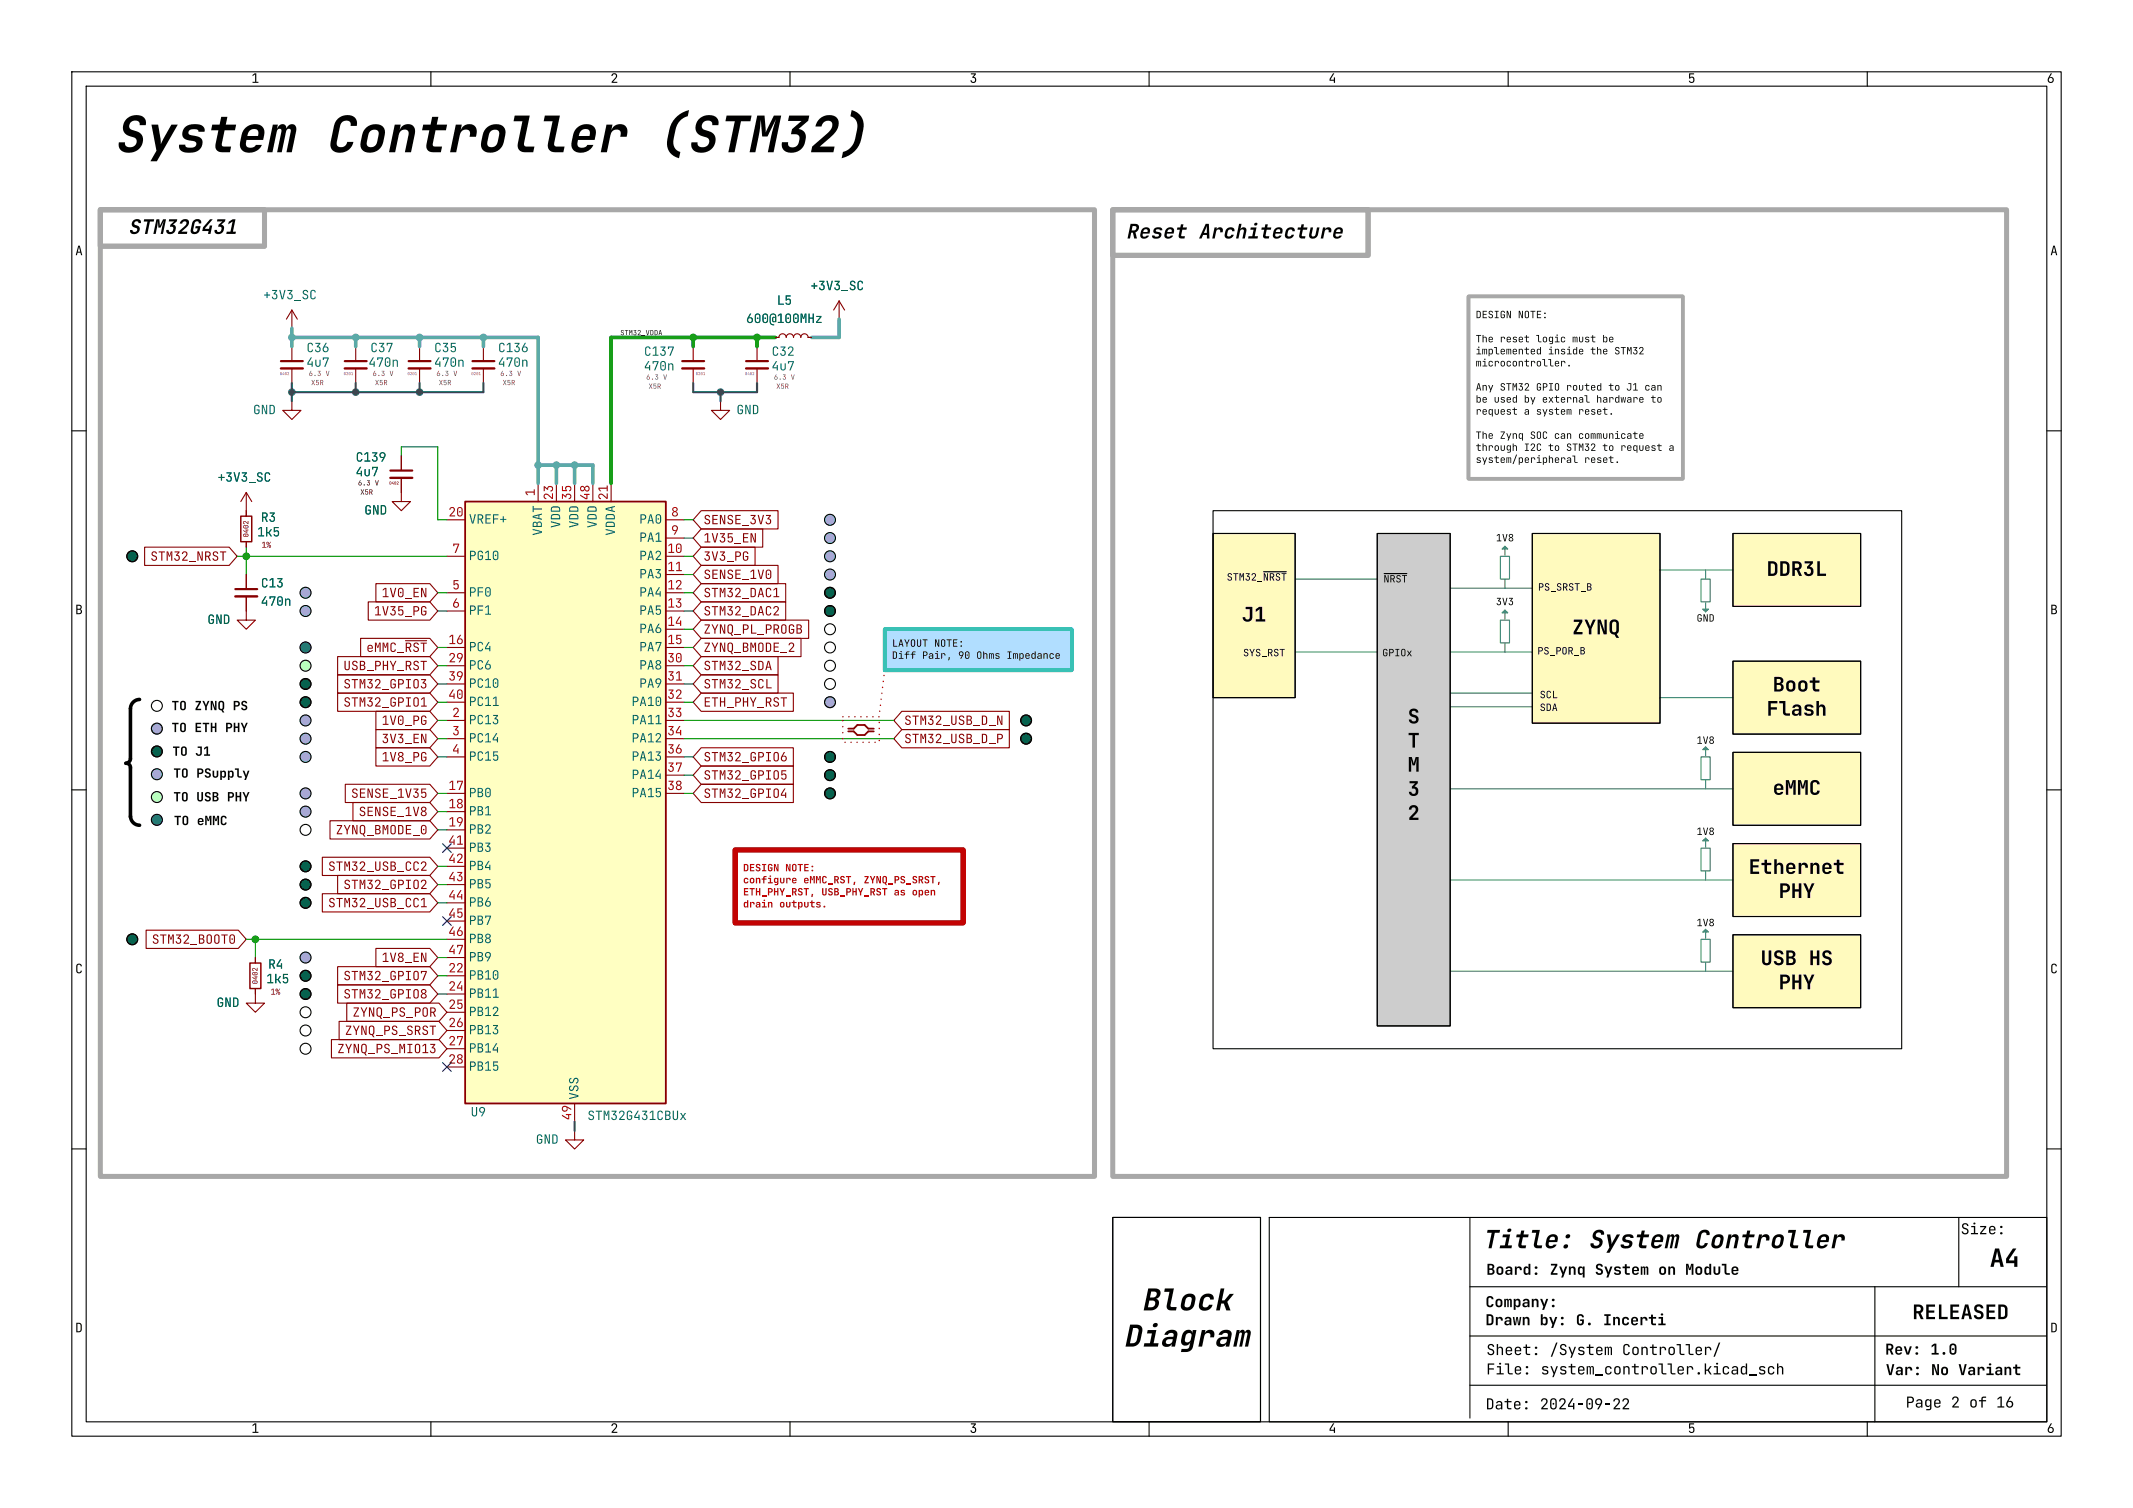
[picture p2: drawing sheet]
<svg xmlns="http://www.w3.org/2000/svg" width="297mm" height="210mm" viewBox="0 0 297 210" stroke-linecap="round" stroke-linejoin="round" font-family="sans-serif">
<defs><g id="words">
<text font-size="7" x="15.9" y="23.8">System Controller</text>
<g font-size="4.2">
<text x="158.9" y="184">Block</text>
<text x="156.4" y="189.1">Diagram</text>
</g>
<text font-size="3.5" x="221.1" y="175.1">System Controller</text>
<text font-size="2.8" x="156.8" y="34.2">Reset</text>
<g font-size="2.1">
<text x="273" y="172.7">Size:</text>
<text x="207" y="178.3">Board:</text>
<text x="215.8" y="178.3">Zynq System on Module</text>
<text x="206.8" y="184.1">Company: Drawn</text>
<text x="227" y="184.1">by:</text>
<text x="207" y="189.5">Sheet:</text>
<text x="262.5" y="189.4">Rev:</text>
<text x="268.8" y="189.4">1.0</text>
<text x="262.6" y="192.3">Var:</text>
<text x="268.9" y="192.3">No Variant</text>
</g>
<g font-size="1.8" fill="#006464">
<text x="103.9" y="45.6">600@100MHz</text>
<text x="36.3" y="85">470n</text>
</g>
<g font-size="1.8" fill="#791879">
<text x="42.7" y="51.7">4u7</text>
<text x="51.3" y="51.7">470n</text>
<text x="60.5" y="51.7">470n</text>
<text x="69.3" y="51.7">470n</text>
<text x="89.7" y="52.2">470n</text>
<text x="107.4" y="52.2">4u7</text>
<text x="49.5" y="67">4u7</text>
</g>
<g font-size="1.8" fill="#a90000">
<text x="74.7" y="69.1" transform="rotate(-90 74.7 69.1)">1</text>
<text x="77.2" y="69.6" transform="rotate(-90 77.2 69.6)">23</text>
<text x="79.8" y="69.6" transform="rotate(-90 79.8 69.6)">35</text>
<text x="82.3" y="69.6" transform="rotate(-90 82.3 69.6)">48</text>
<text x="84.8" y="69.6" transform="rotate(-90 84.8 69.6)">21</text>
<text x="62.4" y="72.1">20</text>
<text x="63" y="77.2">7</text>
<text x="92.9" y="77.2">10</text>
<text x="93.4" y="72.1">8</text>
<text x="93.4" y="74.7">9</text>
<text x="63" y="82.3">5</text>
<text x="92.9" y="79.8">11</text>
<text x="92.9" y="82.3">12</text>
<text x="62.4" y="89.9">16</text>
<text x="63" y="84.8">6</text>
<text x="92.9" y="84.8">13</text>
<text x="92.9" y="87.4">14</text>
<text x="92.9" y="89.9">15</text>
<text x="62.4" y="92.5">29</text>
<text x="62.4" y="95">39</text>
<text x="92.9" y="92.5">30</text>
<text x="92.9" y="95">31</text>
<text x="62.4" y="97.5">40</text>
<text x="63" y="100.1">2</text>
<text x="92.9" y="97.5">32</text>
<text x="92.9" y="100.1">33</text>
<text x="63" y="102.6">3</text>
<text x="63" y="105.2">4</text>
<text x="92.9" y="102.6">34</text>
<text x="92.9" y="105.2">36</text>
<text x="92.9" y="107.7">37</text>
<text x="62.4" y="110.2">17</text>
<text x="62.4" y="112.8">18</text>
<text x="92.9" y="110.2">38</text>
<text x="62.4" y="115.3">19</text>
<text x="62.4" y="117.9">41</text>
<text x="62.4" y="120.4">42</text>
<text x="62.4" y="122.9">43</text>
<text x="62.4" y="125.5">44</text>
<text x="62.4" y="128">45</text>
<text x="62.4" y="130.6">46</text>
<text x="62.4" y="133.1">47</text>
<text x="62.4" y="135.6">22</text>
<text x="62.4" y="138.2">24</text>
<text x="62.4" y="140.7">25</text>
<text x="62.4" y="143.3">26</text>
<text x="62.4" y="145.8">27</text>
<text x="62.4" y="148.3">28</text>
<text x="79.8" y="156" transform="rotate(-90 79.8 156)">49</text>
</g>
<g font-size="1.8" fill="#840084">
<text x="35.8" y="75.3">1k5</text>
<text x="37.1" y="137.6">1k5</text>
</g>
<g font-size="1.4">
<text x="205.5" y="48.2">The reset</text>
<text x="205.5" y="49.9">implemented</text>
<text x="205.5" y="51.5">microcontroller.</text>
<text x="213.9" y="48.2">logic</text>
<text x="215.5" y="49.9">inside</text>
<text x="218.9" y="48.2">must</text>
<text x="205.5" y="56.6">be used</text>
<text x="205.5" y="58.3">request</text>
<text x="212.2" y="58.3">a system</text>
<text x="214.7" y="56.6">external</text>
<text x="219.7" y="58.3">reset.</text>
<text x="222.3" y="56.6">hardware</text>
<text x="205.5" y="65">system/peripheral</text>
<text x="219.7" y="61.6">communicate</text>
<text x="220.6" y="65">reset.</text>
<text x="225.6" y="63.3">request</text>
<text x="133.4" y="92.3">90 Ohms Impedance</text>
</g>
<g font-size="1.4" fill="#3c8b50">
<text x="208.3" y="75.9">1V8</text>
<text x="208.3" y="84.8">3V3</text>
<text x="236.2" y="104.1">1V8</text>
<text x="236.2" y="116.8">1V8</text>
<text x="236.2" y="129.5">1V8</text>
</g>
<g font-size="1.4" fill="#c20000">
<text x="103.5" y="123.5">configure</text>
<text x="103.5" y="126.9">drain</text>
<text x="108.5" y="126.9">outputs.</text>
</g>
<g font-size="1.1" fill="#840084">
<text x="36.4" y="76.7">1%</text>
<text x="37.7" y="138.9">1%</text>
</g>
<text font-size="1" fill="#0f0f0f" x="86.4" y="46.8">STM32_VDDA</text>
<text font-size="1" fill="#791879" x="49.8" y="68">6.3</text>
<g font-size="1" fill="#840084">
<text x="34.9" y="74.8" transform="rotate(-90 34.9 74.8)">0402</text>
<text x="36.2" y="137.1" transform="rotate(-90 36.2 137.1)">0402</text>
</g>
<text font-size=".6" fill="#840084" x="54.2" y="67.7">0402</text>
</g></defs>
<g fill="none" stroke="#000" stroke-width=".15">
<path d="M10 10h277v190h-277zM12 12h273v186h-273zM60 10v2M110 10v2M160 10v2M210 10v2M260 10v2M10 60h2M285 60h2M10 110h2M285 110h2M10 160h2"/>
<path d="M176.7 169.5h108.3v28.5h-108.3zM204.7 169.5v28M204.7 179.2h80.2M261.1 179.2v18.8M272.7 169.5v9.7M285 160h2M60 198v2M110 198v2M160 198v2M204.7 186.1h80.2M204.7 192.9h80.2M210 198v2"/>
<path d="M260 198v2"/>
</g>
<g fill="#000">
<path d="M35.2 10.4l.3-.2h.2v1.2h.3v.1h-.8v-.1h.3v-1.1l-.3 .3zM85.2 10.3a.43 .43 0 0 1 .7 .1 .43 .43 0 0 1-.2 .6l-.3 .4h.6v.1h-.8v-.1l.4-.5a.28 .28 0 0 0 .2-.4 .28 .28 0 0 0-.5 0v.1h-.2zM135.2 10.2h.7v.2l-.3 .3a.42 .42 0 0 1 .4 .4 .42 .42 0 0 1-.4 .4 .42 .42 0 0 1-.5-.3h.2a.27 .27 0 0 0 .3 .2 .27 .27 0 0 0 .2-.3 .27 .27 0 0 0-.3-.3h-.1v-.1l.3-.3h-.5zM185.6 10.2h.2l-.5 .9h.4v-.3h.2v.7h-.2v-.3h-.6v-.2zM235.2 10.2h.7v.2h-.6v.4a.37 .37 0 0 1 .6-.1 .37 .37 0 0 1 0 .6 .4 .4 0 0 1-.4 .3 .4 .4 0 0 1-.3-.4l.2 .1a.27 .27 0 0 0 .4-.2 .27 .27 0 0 0-.4-.2h-.2zM285.5 10.2h.2l-.3 .6a.42 .42 0 0 1 .5 .2 .42 .42 0 0 1-.2 .6 .42 .42 0 0 1-.5-.2l-.1-.3h.2a.27 .27 0 0 0 .4 .3 .27 .27 0 0 0 0-.5 .27 .27 0 0 0-.4 .1v.1h-.2zM10.9 34.2h.2l.4 1.3h-.2l-.1-.3h-.4l-.1 .3h-.2l.2-.5h.5l-.2-.7-.2 .7h-.1zM285.9 34.2h.2l.4 1.3h-.2l-.1-.3h-.4l-.1 .3h-.2l.2-.5h.5l-.2-.7-.2 .7h-.1zM10.6 84.2h.4a.33 .33 0 0 1 .4 .2 .33 .33 0 0 1-.2 .4 .36 .36 0 0 1 .2 .5 .36 .36 0 0 1-.4 .2h-.4v-.1h.4a.24 .24 0 0 0 .3-.2 .24 .24 0 0 0-.3-.3h-.2v.5h-.2v-.6h.4a.21 .21 0 0 0 .2-.2 .21 .21 0 0 0-.2-.2h-.2v.4h-.2zM285.6 84.2h.4a.33 .33 0 0 1 .4 .2 .33 .33 0 0 1-.2 .4 .36 .36 0 0 1 .2 .5 .36 .36 0 0 1-.4 .2h-.4v-.1h.4a.24 .24 0 0 0 .3-.2 .24 .24 0 0 0-.3-.3h-.2v.5h-.2v-.6h.4a.21 .21 0 0 0 .2-.2 .21 .21 0 0 0-.2-.2h-.2v.4h-.2zM10.7 134.3h.1a.4 .4 0 0 1 .6 .3h-.2a.23 .23 0 0 0-.2-.3 .23 .23 0 0 0-.2 .3v.6a.23 .23 0 0 0 .2 .2 .23 .23 0 0 0 .2-.2h.2a.39 .39 0 0 1-.4 .4 .39 .39 0 0 1-.4-.4v-.7zM285.7 134.3h.1a.4 .4 0 0 1 .6 .3h-.2a.23 .23 0 0 0-.2-.3 .23 .23 0 0 0-.2 .3v.6a.23 .23 0 0 0 .2 .2 .23 .23 0 0 0 .2-.2h.2a.39 .39 0 0 1-.4 .4 .39 .39 0 0 1-.4-.4v-.7z"/>
<path d="M207.1 171.3h1.8l-.1 .4h-.7l-.4 2.1h-.4l.4-2.1h-.6zM207.1 176h.5a.38 .38 0 0 1 .5 .3 .38 .38 0 0 1-.3 .4 .42 .42 0 0 1 .3 .5 .42 .42 0 0 1-.5 .3h-.5v-.2h.5a.24 .24 0 0 0 .2-.2 .24 .24 0 0 0-.2-.3h-.2v.5h-.3v-.7h.5a.21 .21 0 0 0 .2-.2 .21 .21 0 0 0-.2-.2h-.2v.4h-.3zM209.3 171.9h1l-.3 1.5h.5v.4h-1.7l.1-.4h.6l.3-1.1h-.6zM211.2 171.9h.5l.1-.5h.4l-.1 .5h.8l-.1 .4h-.7l-.2 1.1h.6l-.1 .4h-.5a.43 .43 0 0 1-.5-.5l.2-1h-.5zM212.2 176.5a.35 .35 0 0 1 .6 .1v-.6h.3v1.5h-.3v-.2a.36 .36 0 0 1-.4 .2 .36 .36 0 0 1-.3-.4v-.3h.3v.3a.21 .21 0 0 0 .2 .2 .21 .21 0 0 0 .2-.2v-.3a.21 .21 0 0 0-.2-.2 .21 .21 0 0 0-.2 .2h-.3zM213.4 171.3h1l-.4 2 .1 .1h.6v.4h-.6a.47 .47 0 0 1-.5-.6l.3-1.5h-.6zM216 176h.8v.2l-.6 1.1h.7v.2h-1v-.2l.7-1.1h-.6zM215.6 172.1a.75 .75 0 0 1 1-.1 .75 .75 0 0 1 .2 1h-1.1a.37 .37 0 0 0 .1 .5 .37 .37 0 0 0 .5-.2h.4a.79 .79 0 0 1-.7 .6 .79 .79 0 0 1-.8-.6l.1-.6h1.2a.39 .39 0 0 0-.4-.5 .39 .39 0 0 0-.4 .5h-.4zM222 171.5a.78 .78 0 0 1 .7-.3 .78 .78 0 0 1 .7 .6l-.1 .1h-.4a.35 .35 0 0 0-.5-.2 .35 .35 0 0 0 0 .6 .8 .8 0 0 1 .7 .9 .8 .8 0 0 1-.9 .7 .59 .59 0 0 1-.7-.8h.4a.39 .39 0 0 0 .6 .4 .39 .39 0 0 0 0-.7 .72 .72 0 0 1-.7-.4 .72 .72 0 0 1 .2-.9zM222.3 176.1a.5 .5 0 0 1 .6-.1 .5 .5 0 0 1 .3 .4h-.3a.21 .21 0 0 0-.2-.2 .21 .21 0 0 0-.2 .2 .21 .21 0 0 0 .1 .2 .5 .5 0 0 1 .6 .5 .5 .5 0 0 1-.5 .5 .5 .5 0 0 1-.5-.5h.2a.24 .24 0 0 0 .4 .2 .24 .24 0 0 0 0-.4 .49 .49 0 0 1-.5-.2 .49 .49 0 0 1 0-.6zM234.8 176h.3l.2 .7 .2-.7h.3v1.5h-.3l.1-1.3-.2 .7h-.2l-.2-.7v1.3h-.2zM236.7 171.5a.72 .72 0 0 1 .9-.3 .72 .72 0 0 1 .4 .8h-.4a.36 .36 0 0 0-.4-.4 .36 .36 0 0 0-.3 .4l-.3 1.1a.36 .36 0 0 0 .4 .4 .36 .36 0 0 0 .4-.4h.4a.89 .89 0 0 1-.6 .7 .89 .89 0 0 1-1-.3v-.4l.3-1.1z"/>
<path d="M237.4 176.5a.35 .35 0 0 1 .6 .1v-.6h.3v1.5h-.3v-.2a.36 .36 0 0 1-.4 .2 .36 .36 0 0 1-.3-.4v-.3h.3v.3a.21 .21 0 0 0 .2 .2 .21 .21 0 0 0 .2-.2v-.3a.21 .21 0 0 0-.2-.2 .21 .21 0 0 0-.2 .2h-.3zM239.7 176h.7v1.2l.5 .1v.2h-.4a.36 .36 0 0 1-.4-.3v-1h-.4zM249 171.3h1.1l-.4 2 .1 .1h.6l-.1 .4h-.6a.47 .47 0 0 1-.4-.6l.3-1.5h-.6zM251.1 171.3h1.1l-.4 2 .1 .1h.6l-.1 .4h-.6a.47 .47 0 0 1-.4-.6l.3-1.5h-.6zM253.4 172.1a.75 .75 0 0 1 1-.1 .75 .75 0 0 1 .2 1h-1.2a.37 .37 0 0 0 .2 .5 .37 .37 0 0 0 .5-.2h.4a.79 .79 0 0 1-.8 .6 .79 .79 0 0 1-.7-.6l.1-.6h1.1a.39 .39 0 0 0-.3-.5 .39 .39 0 0 0-.4 .5h-.4zM255.4 171.9h.4v.4a.59 .59 0 0 1 .8-.4 .59 .59 0 0 1 .2 .9h-.4a.37 .37 0 0 0-.3-.6 .37 .37 0 0 0-.4 .5l-.2 1.1h-.5zM273.3 170.4a.46 .46 0 0 1 .5-.1 .46 .46 0 0 1 .3 .4h-.2a.26 .26 0 0 0-.2-.2 .26 .26 0 0 0-.3 .2 .26 .26 0 0 0 .2 .3 .49 .49 0 0 1 .5 .3 .49 .49 0 0 1-.3 .6 .49 .49 0 0 1-.6-.2l-.1-.2h.2a.28 .28 0 0 0 .5 .2 .28 .28 0 0 0-.1-.5 .48 .48 0 0 1-.4-.2 .48 .48 0 0 1 0-.6zM277.8 173.9h.6l.6 2.5h-.4l-.2-.6h-.7l-.1 .6h-.4l.2-1h.9l-.2-1.1-.3 1.1h-.4zM280.3 173.9h.5l-1 1.5v.1h.7v-.5h.4v1.4h-.4v-.5h-1.2v-.6zM10.6 184.2l.6 .1 .2 .3-.1 .8-.2 .1h-.5v-.1a.38 .38 0 0 0 .6-.3v-.6l-.4-.1v1h-.2zM35.2 198.4l.3-.2h.2v1.2h.3v.1h-.8v-.1h.3v-1l-.3 .2zM85.2 198.3a.43 .43 0 0 1 .7 .1 .43 .43 0 0 1-.2 .6l-.3 .4h.6v.1h-.8v-.1l.4-.5a.28 .28 0 0 0 .2-.4 .28 .28 0 0 0-.5 0v.1h-.2z"/>
<path d="M135.2 198.2h.7v.2l-.3 .3a.42 .42 0 0 1 .4 .4 .42 .42 0 0 1-.4 .5 .42 .42 0 0 1-.5-.4h.2a.27 .27 0 0 0 .3 .2 .27 .27 0 0 0 .2-.3 .27 .27 0 0 0-.3-.2h-.1v-.2l.3-.3h-.5zM185.6 198.2h.2l-.5 .9h.4v-.3h.2v.7h-.2v-.2h-.6v-.3zM207.2 189.9h.9v.1h-.8v.6h.7v.1h-.7v.7h-.1zM207.1 180.6l.2-.1a.48 .48 0 0 1 .7 .4h-.3a.22 .22 0 0 0-.2-.2 .22 .22 0 0 0-.3 .2v.7a.22 .22 0 0 0 .3 .2 .22 .22 0 0 0 .2-.2h.3a.49 .49 0 0 1-.5 .5 .49 .49 0 0 1-.5-.5v-.8zM207.1 194.7h.3a.44 .44 0 0 1 .5 .5v.6a.44 .44 0 0 1-.5 .5h-.3v-.2h.4l.2-.1v-.9l-.1-.2h-.4v1.2h-.1zM207.3 187.3a.46 .46 0 0 1 .5-.1 .46 .46 0 0 1 .2 .4h-.1a.26 .26 0 0 0-.3-.3 .26 .26 0 0 0-.2 .2 .26 .26 0 0 0 .1 .3 .49 .49 0 0 1 .6 .4 .49 .49 0 0 1-.4 .5 .49 .49 0 0 1-.6-.2v-.2h.2a.28 .28 0 0 0 .4 .3 .28 .28 0 0 0 0-.5 .48 .48 0 0 1-.5-.3 .48 .48 0 0 1 .1-.5zM208.4 190.3h.6v.9h.4v.2h-1v-.2h.4v-.8h-.4zM208.4 187.2h.2v.6a.35 .35 0 0 1 .4-.3 .35 .35 0 0 1 .3 .4v.8h-.2v-.7a.25 .25 0 0 0-.3-.3 .25 .25 0 0 0-.2 .3v.7h-.2zM208.4 181a.49 .49 0 0 1 .5-.1 .49 .49 0 0 1 .3 .4v.3a.48 .48 0 0 1-.5 .5 .48 .48 0 0 1-.5-.5v-.3h.3v.3a.22 .22 0 0 0 .2 .2 .22 .22 0 0 0 .2-.2v-.3a.22 .22 0 0 0-.2-.2 .22 .22 0 0 0-.2 .2h-.3zM208.4 195.3a.45 .45 0 0 1 .5-.2 .45 .45 0 0 1 .3 .4v.8h-.2v-.3a.39 .39 0 0 1-.4 .3 .39 .39 0 0 1-.3-.4h.1a.3 .3 0 0 0 .4 .2 .3 .3 0 0 0 .2-.4h-.4l-.2 .2h-.1a.34 .34 0 0 1 .3-.3h.4a.26 .26 0 0 0-.2-.3 .26 .26 0 0 0-.3 .1h-.2zM209.5 180.9h.2v.1v-.1a.21 .21 0 0 1 .4 .1 .23 .23 0 0 1 .3-.1 .23 .23 0 0 1 .1 .3v.8h-.2v-.8l-.1-.1-.1 .1v.8h-.2v-.8l-.1-.1-.1 .1v.8h-.2zM209.5 195.1h.3v-.3h.2v.3h.5v.2h-.5v.7l.4 .1v.2l-.5-.1-.1-.9h-.3z"/>
<path d="M209.5 189.9h.6v1.2l.1 .1h.4v.2h-.4l-.2-.1-.1-1.3h-.4zM210.9 195.2l.2-.1a.48 .48 0 0 1 .5 .1 .48 .48 0 0 1 .1 .5h-.7a.29 .29 0 0 0 .1 .4 .29 .29 0 0 0 .4-.1h.2a.46 .46 0 0 1-.5 .3 .46 .46 0 0 1-.4-.5v-.3l.7 .1a.27 .27 0 0 0-.2-.3 .27 .27 0 0 0-.3 .2h-.2zM210.8 180.9h.2v.2a.36 .36 0 0 1 .5-.2 .36 .36 0 0 1 .2 .4v.3a.36 .36 0 0 1-.2 .4 .36 .36 0 0 1-.5-.2v.6h-.2v-1.1h.2v.3a.21 .21 0 0 0 .2 .2 .21 .21 0 0 0 .3-.2v-.3a.21 .21 0 0 0-.3-.2 .21 .21 0 0 0-.2 .2h-.2zM211 190.4l.2-.1a.48 .48 0 0 1 .5 .1 .48 .48 0 0 1 .1 .5h-.7a.29 .29 0 0 0 .1 .3 .29 .29 0 0 0 .4-.1h.2a.46 .46 0 0 1-.5 .3 .46 .46 0 0 1-.4-.4v-.3h.7a.27 .27 0 0 0-.2-.3 .27 .27 0 0 0-.3 .3h-.2zM212.1 181a.49 .49 0 0 1 .5-.1 .49 .49 0 0 1 .4 .4v.7h-.3v-.2a.38 .38 0 0 1-.4 .3 .38 .38 0 0 1-.3-.4h.2a.25 .25 0 0 0 .4 .1 .25 .25 0 0 0 .1-.3l-.7 .2a.37 .37 0 0 1 .4-.3h.3a.22 .22 0 0 0-.1-.3 .22 .22 0 0 0-.3 .1h-.3zM213.3 180.9h.2v.2a.35 .35 0 0 1 .5-.2 .35 .35 0 0 1 .2 .4v.7h-.2v-.7a.21 .21 0 0 0-.2-.2 .21 .21 0 0 0-.3 .2v.7h-.2zM214.7 194.8a.5 .5 0 0 1 .8 .1 .5 .5 0 0 1-.3 .8l-.4 .4h.7v.2h-.9v-.2l.5-.6a.33 .33 0 0 0 .2-.4 .33 .33 0 0 0-.4-.2l-.1 .3h-.2zM214.5 180.9h.2l.3 .8 .3-.8h.3l-.6 1.5h-.3l.2-.4zM214.8 190.3l.2-.1a.41 .41 0 0 1 .6 .3l-.4-.1a.17 .17 0 0 0-.3 .1 .17 .17 0 0 0 .2 .2 .39 .39 0 0 1 .5 .4 .39 .39 0 0 1-.6 .3l-.2-.1-.1-.2h.2l.1 .1a.22 .22 0 0 0 .3 .1 .22 .22 0 0 0 .1-.3l-.1-.1a.41 .41 0 0 1-.5-.1 .41 .41 0 0 1 0-.4zM216.7 187h.2l-.8 1.9h-.2zM215.9 190.3h.2l.3 .8 .3-.8h.2l-.6 1.5h-.2l.2-.5zM216 194.8a.47 .47 0 0 1 .5-.1 .47 .47 0 0 1 .3 .5v.6a.46 .46 0 0 1-.5 .5 .46 .46 0 0 1-.5-.5v-.6h.2v.6a.28 .28 0 0 0 .3 .3 .28 .28 0 0 0 .3-.3v-.6a.28 .28 0 0 0-.3-.3 .28 .28 0 0 0-.3 .3h-.2z"/>
<path d="M217.2 194.8a.5 .5 0 0 1 .8 .1 .5 .5 0 0 1-.3 .8l-.4 .4h.7v.2h-.9v-.2l.5-.6a.33 .33 0 0 0 .2-.4 .33 .33 0 0 0-.4-.2l-.1 .3h-.2zM217.3 190.3l.2-.1a.41 .41 0 0 1 .6 .3l-.4-.1a.17 .17 0 0 0-.3 .1 .17 .17 0 0 0 .2 .2 .39 .39 0 0 1 .5 .4 .39 .39 0 0 1-.6 .3l-.2-.1-.1-.2h.2l.1 .1a.22 .22 0 0 0 .3 .1 .22 .22 0 0 0 .1-.3l-.1-.1a.41 .41 0 0 1-.4-.1 .41 .41 0 0 1-.1-.4zM217.3 187.3a.46 .46 0 0 1 .5-.1 .46 .46 0 0 1 .3 .4h-.2a.26 .26 0 0 0-.2-.3 .26 .26 0 0 0-.3 .2 .26 .26 0 0 0 .2 .3 .49 .49 0 0 1 .5 .4 .49 .49 0 0 1-.3 .5 .49 .49 0 0 1-.6-.2v-.2h.2a.28 .28 0 0 0 .4 .3 .28 .28 0 0 0 0-.5 .48 .48 0 0 1-.5-.3 .48 .48 0 0 1 0-.5zM218.4 187.6h.2l.3 .8 .3-.8h.2l-.5 1.5h-.2l.1-.5zM218.9 194.7h.2l-.6 1.1h.5v-.4h.2v.9h-.2v-.4h-.7v-.3zM218.4 190.3h.3v-.4h.2v.4h.5v.1h-.5v.8h.5v.2l-.6-.1-.1-.9h-.3zM219.7 195.5h.7v.2h-.7zM219.9 187.6l.2-.1a.41 .41 0 0 1 .5 .3l-.4-.1a.17 .17 0 0 0-.2 .1 .17 .17 0 0 0 .1 .2 .39 .39 0 0 1 .5 .4 .39 .39 0 0 1-.6 .3l-.2-.1-.1-.2h.2l.2 .1a.22 .22 0 0 0 .3 .1 .22 .22 0 0 0 0-.3l-.1-.1a.41 .41 0 0 1-.4-.1 .41 .41 0 0 1-.1-.4zM219.8 190.4l.2-.1a.48 .48 0 0 1 .5 .1 .48 .48 0 0 1 .1 .5h-.7a.29 .29 0 0 0 .2 .3 .29 .29 0 0 0 .3-.1h.2a.46 .46 0 0 1-.5 .3 .46 .46 0 0 1-.4-.4v-.3h.7a.27 .27 0 0 0-.2-.3 .27 .27 0 0 0-.3 .3h-.2zM220.9 190.3h.2v.1a.2 .2 0 0 1 .2-.2 .2 .2 0 0 1 .2 .2 .23 .23 0 0 1 .3-.2 .23 .23 0 0 1 .1 .3v.9h-.1v-.9a.13 .13 0 0 0-.2-.1 .13 .13 0 0 0-.1 .1v.9h-.1v-.9a.13 .13 0 0 0-.2-.1 .13 .13 0 0 0-.1 .1v.9h-.2zM221 194.8a.47 .47 0 0 1 .5-.1 .47 .47 0 0 1 .3 .5v.6a.46 .46 0 0 1-.5 .5 .46 .46 0 0 1-.4-.5v-.6h.2v.6a.28 .28 0 0 0 .2 .3 .28 .28 0 0 0 .3-.3v-.6a.28 .28 0 0 0-.3-.3 .28 .28 0 0 0-.2 .3h-.2zM220.9 187.6h.3v-.4h.2v.4h.5v.1h-.5v.8h.5v.2l-.6-.1-.1-.9h-.3z"/>
<path d="M222.2 191.5h1v.1h-1zM222.3 194.8a.53 .53 0 0 1 .7 .1 .53 .53 0 0 1 0 .7l-.4 .7h-.2l.4-.7a.41 .41 0 0 1-.5 0 .41 .41 0 0 1-.2-.4h.2a.31 .31 0 0 0 .4 .3 .31 .31 0 0 0 .1-.5 .31 .31 0 0 0-.5 .1v.1h-.2zM222.3 187.7l.2-.1a.48 .48 0 0 1 .5 .1 .48 .48 0 0 1 .1 .5h-.7a.29 .29 0 0 0 .2 .3 .29 .29 0 0 0 .4-.1h.1a.46 .46 0 0 1-.5 .3 .46 .46 0 0 1-.4-.4v-.3h.8a.27 .27 0 0 0-.3-.3 .27 .27 0 0 0-.3 .3h-.2zM223.4 187.6h.2v.1a.2 .2 0 0 1 .2-.2 .2 .2 0 0 1 .2 .2 .23 .23 0 0 1 .3-.2 .23 .23 0 0 1 .2 .3v.9h-.2v-.9a.13 .13 0 0 0-.1-.1 .13 .13 0 0 0-.2 .1v.9h-.1v-.9a.13 .13 0 0 0-.1-.1 .13 .13 0 0 0-.2 .1v.9h-.2zM223.5 195.5h.7v.2h-.7zM223.6 190.4a.46 .46 0 0 1 .5-.2 .46 .46 0 0 1 .3 .4h-.2a.27 .27 0 0 0-.3-.2 .27 .27 0 0 0-.2 .3v.3a.27 .27 0 0 0 .2 .3 .27 .27 0 0 0 .3-.3h.2a.46 .46 0 0 1-.5 .4 .46 .46 0 0 1-.4-.4v-.4zM224.6 183.4h.3v.2a.35 .35 0 0 1 .4-.2 .35 .35 0 0 1 .3 .4v.8h-.3v-.8a.21 .21 0 0 0-.2-.2 .21 .21 0 0 0-.2 .2v.8h-.3zM224.8 194.8a.5 .5 0 0 1 .7 .1 .5 .5 0 0 1-.2 .8l-.4 .4h.7v.2h-.9v-.2l.5-.6a.33 .33 0 0 0 .2-.4 .33 .33 0 0 0-.4-.2l-.2 .3h-.2zM224.9 190.4a.46 .46 0 0 1 .5-.1 .46 .46 0 0 1 .3 .4v.3a.45 .45 0 0 1-.5 .4 .45 .45 0 0 1-.4-.4v-.3h.1v.3a.26 .26 0 0 0 .3 .3 .26 .26 0 0 0 .3-.3v-.3a.26 .26 0 0 0-.3-.3 .26 .26 0 0 0-.3 .3h-.1zM226 194.8a.5 .5 0 0 1 .8 .1 .5 .5 0 0 1-.2 .8l-.4 .4h.6v.2h-.9v-.2l.5-.6a.33 .33 0 0 0 .2-.4 .33 .33 0 0 0-.4-.2l-.1 .3h-.2zM226 190.3h.2v.2a.35 .35 0 0 1 .4-.3 .35 .35 0 0 1 .3 .4v.8h-.2v-.7a.25 .25 0 0 0-.2-.3 .25 .25 0 0 0-.3 .3v.7h-.2zM226 183.5a.51 .51 0 0 1 .5-.1 .51 .51 0 0 1 .3 .4h-.2a.23 .23 0 0 0-.3-.2 .23 .23 0 0 0-.2 .2v.3a.23 .23 0 0 0 .2 .2 .23 .23 0 0 0 .3-.1h.2a.49 .49 0 0 1-.5 .4 .49 .49 0 0 1-.4-.5z"/>
<path d="M226.1 187.3a.46 .46 0 0 1 .5-.1 .46 .46 0 0 1 .3 .4h-.2a.26 .26 0 0 0-.2-.3 .26 .26 0 0 0-.3 .3v.7a.26 .26 0 0 0 .3 .3 .26 .26 0 0 0 .2-.3h.2a.45 .45 0 0 1-.4 .4 .45 .45 0 0 1-.5-.4v-.8zM227.4 187.7a.46 .46 0 0 1 .5-.1 .46 .46 0 0 1 .3 .4v.3a.45 .45 0 0 1-.5 .4 .45 .45 0 0 1-.4-.4v-.3h.2v.3a.26 .26 0 0 0 .2 .3 .26 .26 0 0 0 .3-.3v-.3a.26 .26 0 0 0-.3-.3 .26 .26 0 0 0-.2 .3h-.2zM227.2 190.3h.3v-.4h.2v.4h.5v.1h-.5v.8h.5v.2l-.6-.1-.1-.9h-.3zM228.6 187.6h.1v.2a.35 .35 0 0 1 .5-.3 .35 .35 0 0 1 .2 .4v.8h-.2v-.7a.25 .25 0 0 0-.2-.3 .25 .25 0 0 0-.3 .3v.7h-.1zM228.6 190.3h.2v.2a.38 .38 0 0 1 .5-.2 .38 .38 0 0 1 .2 .4h-.2a.26 .26 0 0 0-.2-.3 .26 .26 0 0 0-.3 .3v.7h-.2zM229.9 190.4a.46 .46 0 0 1 .5-.1 .46 .46 0 0 1 .3 .4v.3a.45 .45 0 0 1-.5 .4 .45 .45 0 0 1-.4-.4v-.3h.2v.3a.26 .26 0 0 0 .2 .3 .26 .26 0 0 0 .3-.3v-.3a.26 .26 0 0 0-.3-.3 .26 .26 0 0 0-.2 .3h-.2zM229.7 187.6h.4v-.4h.1v.4h.5v.1h-.5l.1 .8h.4v.2l-.6-.1v-.9h-.4zM231 183.4h.6v.9h.3v.3h-1v-.3h.4v-.7h-.3zM231.1 187.6h.2v.2a.38 .38 0 0 1 .5-.2 .38 .38 0 0 1 .2 .4h-.2a.26 .26 0 0 0-.2-.3 .26 .26 0 0 0-.3 .3v.7h-.2zM230.9 189.9h.6v1.2l.1 .1h.4v.2h-.4l-.2-.1-.1-1.3h-.4zM232.4 187.7a.46 .46 0 0 1 .5-.1 .46 .46 0 0 1 .3 .4v.3a.45 .45 0 0 1-.4 .4 .45 .45 0 0 1-.5-.4v-.3h.2v.3a.26 .26 0 0 0 .3 .3 .26 .26 0 0 0 .2-.3v-.3a.26 .26 0 0 0-.2-.3 .26 .26 0 0 0-.3 .3h-.2zM232.2 189.9h.6v1.2l.1 .1h.4v.2h-.5l-.2-.1v-1.3h-.4z"/>
<path d="M233.7 190.4l.2-.1a.48 .48 0 0 1 .5 .1 .48 .48 0 0 1 .1 .5h-.7a.29 .29 0 0 0 .1 .3 .29 .29 0 0 0 .4-.1h.2a.46 .46 0 0 1-.5 .3 .46 .46 0 0 1-.4-.4v-.3h.7a.27 .27 0 0 0-.2-.3 .27 .27 0 0 0-.3 .3h-.2zM233.5 187.2h.5v1.2l.1 .1h.4v.2h-.4l-.2-.1v-1.3h-.4zM234.9 190.3h.2v.2a.38 .38 0 0 1 .4-.2 .38 .38 0 0 1 .3 .4h-.2a.26 .26 0 0 0-.2-.3 .26 .26 0 0 0-.3 .3v.7h-.2zM234.7 187.2h.6v1.2l.1 .1h.4v.2h-.4l-.2-.1-.1-1.3h-.4zM235.2 198.2h.7v.2h-.6v.4a.37 .37 0 0 1 .6 0 .37 .37 0 0 1 0 .5 .4 .4 0 0 1-.4 .3 .4 .4 0 0 1-.3-.3h.2a.27 .27 0 0 0 .4-.2 .27 .27 0 0 0-.4-.2l-.2 .1zM236.2 187.7l.2-.1a.48 .48 0 0 1 .5 .1 .48 .48 0 0 1 .1 .5h-.7a.29 .29 0 0 0 .1 .3 .29 .29 0 0 0 .4-.1h.2a.46 .46 0 0 1-.5 .3 .46 .46 0 0 1-.4-.4v-.3h.7a.27 .27 0 0 0-.2-.3 .27 .27 0 0 0-.3 .3h-.2zM237.4 189.9h.2v.8h.2l.3-.4h.2l-.4 .5 .4 .6h-.2l-.3-.5h-.2v.5h-.2zM237.4 187.6h.2v.2a.38 .38 0 0 1 .5-.2 .38 .38 0 0 1 .2 .4h-.2a.26 .26 0 0 0-.2-.3 .26 .26 0 0 0-.3 .3v.7h-.2zM239.3 187h.2l-.7 1.9h-.2zM238.6 190.3h.6v.9h.4v.2h-1v-.2h.4v-.8h-.4zM240 190.4a.46 .46 0 0 1 .5-.2 .46 .46 0 0 1 .3 .4h-.2a.27 .27 0 0 0-.3-.2 .27 .27 0 0 0-.2 .3v.3a.27 .27 0 0 0 .2 .3 .27 .27 0 0 0 .3-.3h.2a.46 .46 0 0 1-.5 .4 .46 .46 0 0 1-.4-.4v-.4zM241.2 190.4a.45 .45 0 0 1 .5-.2 .45 .45 0 0 1 .3 .4v.8h-.2v-.2a.39 .39 0 0 1-.4 .2 .39 .39 0 0 1-.3-.3h.2a.3 .3 0 0 0 .4 .2 .3 .3 0 0 0 .1-.4h-.4l-.1 .2h-.2a.34 .34 0 0 1 .4-.4h.3a.26 .26 0 0 0-.1-.3 .26 .26 0 0 0-.4 .2h-.2z"/>
<path d="M242.5 190.3a.35 .35 0 0 1 .6 .2v-.6h.2v1.5h-.2v-.2a.36 .36 0 0 1-.5 .2 .36 .36 0 0 1-.2-.4v-.3h.2v.3a.26 .26 0 0 0 .2 .3 .26 .26 0 0 0 .3-.3v-.3a.26 .26 0 0 0-.3-.3 .26 .26 0 0 0-.2 .3h-.2zM243.6 191.5h1v.1h-1zM245 190.3l.2-.1a.41 .41 0 0 1 .6 .3l-.4-.1a.17 .17 0 0 0-.3 .1 .17 .17 0 0 0 .2 .2 .39 .39 0 0 1 .5 .4 .39 .39 0 0 1-.6 .3l-.2-.1-.1-.2h.2l.1 .1a.22 .22 0 0 0 .3 .1 .22 .22 0 0 0 .1-.3l-.1-.1a.41 .41 0 0 1-.4-.1 .41 .41 0 0 1-.1-.4zM246.3 190.4a.46 .46 0 0 1 .5-.2 .46 .46 0 0 1 .3 .4h-.2a.27 .27 0 0 0-.3-.2 .27 .27 0 0 0-.3 .3v.3a.27 .27 0 0 0 .3 .3 .27 .27 0 0 0 .3-.3h.2a.46 .46 0 0 1-.5 .4 .46 .46 0 0 1-.4-.4v-.4zM247.4 189.9h.2v.6a.35 .35 0 0 1 .4-.3 .35 .35 0 0 1 .3 .4v.8h-.2v-.7a.25 .25 0 0 0-.2-.3 .25 .25 0 0 0-.3 .3v.7h-.2zM262.7 190h.2l.3 1.3 .3-1.3h.3l-.4 1.5h-.4zM262.7 187.1h.4a.46 .46 0 0 1 .5 .4 .46 .46 0 0 1-.2 .5l.3 .6h-.3l-.3-.6h-.2v.6h-.2v-.8h.4a.23 .23 0 0 0 .3-.2 .23 .23 0 0 0-.3-.3h-.2v.5h-.2zM265.5 194.5h.5a.45 .45 0 0 1 .5 .4 .45 .45 0 0 1-.5 .5h-.3v.6h-.2v-.8h.5a.28 .28 0 0 0 .3-.3 .28 .28 0 0 0-.3-.2h-.3v.5h-.2zM266.5 181.7h.6a.61 .61 0 0 1 .7 .4 .61 .61 0 0 1-.4 .7l.4 .9h-.3l-.4-.8h-.3v.8h-.3v-1.1h.6a.31 .31 0 0 0 .4-.3 .31 .31 0 0 0-.4-.3h-.3v.6h-.3zM266.9 195a.45 .45 0 0 1 .5-.2 .45 .45 0 0 1 .3 .4v.8h-.2v-.2a.39 .39 0 0 1-.4 .2 .39 .39 0 0 1-.3-.3h.1a.3 .3 0 0 0 .4 .2 .3 .3 0 0 0 .2-.4h-.4l-.2 .2h-.1a.34 .34 0 0 1 .3-.4h.4a.26 .26 0 0 0-.2-.3 .26 .26 0 0 0-.3 .2h-.2zM268.2 181.7h1.2v.3h-.8v.5h.7v.3h-.7v.6h.8v.3h-1.2zM268.2 195a.34 .34 0 0 1 .6 .1v-.2h.1v1.2a.32 .32 0 0 1-.3 .3h-.4v-.2h.5l.1-.5a.36 .36 0 0 1-.5 .2 .36 .36 0 0 1-.2-.4v-.2h.1v.2a.25 .25 0 0 0 .3 .3 .25 .25 0 0 0 .3-.3v-.2a.25 .25 0 0 0-.3-.3 .25 .25 0 0 0-.3 .3h-.1z"/>
<path d="M269 187.4l.3-.3h.3v1.3h.3v.2h-.9v-.2h.4v-1l-.4 .2zM269 190h.4l.4 1.2-.1-1.2h.3v1.5h-.3l-.5-1.2 .1 1.2h-.3zM269.4 195l.2-.1a.48 .48 0 0 1 .5 .1 .48 .48 0 0 1 .1 .5h-.7a.29 .29 0 0 0 .1 .4 .29 .29 0 0 0 .4-.2h.2a.46 .46 0 0 1-.5 .3 .46 .46 0 0 1-.4-.4v-.3h.7a.27 .27 0 0 0-.2-.3 .27 .27 0 0 0-.3 .3h-.2zM270 181.7h.3v1.7h.9v.3h-1.2zM271.6 181.7h1.2v.3h-.9v.5h.8v.3h-.8v.6h.9v.3h-1.2zM271.9 194.6a.5 .5 0 0 1 .8 .1 .5 .5 0 0 1-.2 .7l-.4 .4h.7v.2h-1v-.2l.5-.5a.33 .33 0 0 0 .2-.4 .33 .33 0 0 0-.4-.2l-.1 .2h-.2zM271.6 187.2l.2-.1a.48 .48 0 0 1 .6 .5v.6a.49 .49 0 0 1-.5 .5 .49 .49 0 0 1-.5-.5v-.6h.3v.6a.24 .24 0 0 0 .2 .2 .24 .24 0 0 0 .3-.2v-.6a.24 .24 0 0 0-.3-.3 .24 .24 0 0 0-.2 .3h-.3zM272.7 190h.3l.3 1.3 .3-1.3h.2l-.3 1.5h-.4zM273.6 181.7h.5l.5 2h-.4l-.1-.5h-.5l-.1 .5h-.4l.2-.8h.7l-.2-.9-.2 .9h-.3zM274.5 195a.46 .46 0 0 1 .5-.1 .46 .46 0 0 1 .2 .4v.3a.45 .45 0 0 1-.4 .4 .45 .45 0 0 1-.5-.4v-.3h.2v.3a.26 .26 0 0 0 .3 .3 .26 .26 0 0 0 .3-.3v-.3a.26 .26 0 0 0-.3-.3 .26 .26 0 0 0-.3 .3h-.2zM275.1 181.8a.66 .66 0 0 1 .6-.1 .66 .66 0 0 1 .5 .5h-.4a.28 .28 0 0 0-.2-.3 .28 .28 0 0 0-.3 .2 .28 .28 0 0 0 .1 .4 .67 .67 0 0 1 .8 .8 .67 .67 0 0 1-1.1 .3l-.3-.4h.4a.32 .32 0 0 0 .5 .2 .32 .32 0 0 0-.1-.5 .66 .66 0 0 1-.6-.4 .66 .66 0 0 1 .1-.7zM275.6 195h.3v-.3l.1-.2h.5v.2h-.4v.3h.4v.2h-.4v.8h-.2v-.8h-.3z"/>
<path d="M276.6 181.7h1.2v.3h-.9v.5h.8v.3h-.8v.6h.9v.3h-1.2zM278.1 194.7l.4-.2h.2v1.3h.4v.2h-1v-.2h.4v-1.2l-.4 .4zM278.2 181.7h.7a.62 .62 0 0 1 .6 .6v.8a.62 .62 0 0 1-.6 .6h-.7v-.3l.9-.1 .1-.2v-.9l-.2-.2h-.4v1.4h-.4zM279.8 194.5h.2l-.4 .7a.48 .48 0 0 1 .7 .1 .48 .48 0 0 1-.1 .7 .48 .48 0 0 1-.7-.1l-.2-.3 .2-.1a.31 .31 0 0 0 .5 .3 .31 .31 0 0 0 0-.5 .31 .31 0 0 0-.5 .2h-.2zM280.6 190h.3v.3h.4v.3h-.4v.6l.4 .1v.2h-.3a.33 .33 0 0 1-.4-.3v-.6h-.3v-.3h.3zM285.5 198.2h.2l-.3 .6a.42 .42 0 0 1 .5 .2 .42 .42 0 0 1-.2 .6 .42 .42 0 0 1-.5-.2l-.1-.3h.2a.27 .27 0 0 0 .4 .3 .27 .27 0 0 0 0-.5 .27 .27 0 0 0-.4 .2h-.2zM285.6 184.2l.6 .1 .2 .3-.1 .8-.2 .1h-.5v-.1a.38 .38 0 0 0 .6-.3v-.6l-.4-.1v1h-.2z"/>
<circle cx="210.2" cy="171.3" r=".28"/>
<circle cx="218.1" cy="173.6" r=".31"/>
<circle cx="218.3" cy="172.2" r=".32"/>
<circle cx="274.9" cy="170.4" r=".14"/>
<circle cx="278.7" cy="170.9" r=".17"/>
<circle cx="278.7" cy="171.7" r=".17"/>
<circle cx="212.5" cy="196.1" r=".17"/>
<circle cx="212.5" cy="195.2" r=".17"/>
<circle cx="212.6" cy="190.4" r=".17"/>
<circle cx="212.6" cy="191.3" r=".17"/>
<circle cx="213.9" cy="187.7" r=".17"/>
<circle cx="213.9" cy="188.6" r=".17"/>
<circle cx="216.3" cy="181" r=".19"/>
<circle cx="216.3" cy="181.9" r=".19"/>
<circle cx="216.3" cy="195.5" r=".13"/>
<circle cx="221.3" cy="195.5" r=".13"/>
<circle cx="231.4" cy="183" r=".17"/>
<circle cx="236.5" cy="191.3" r=".18"/>
<circle cx="239.1" cy="189.9" r=".14"/>
<circle cx="277.1" cy="190" r=".17"/>
</g>
<g fill="#fffabe">
<path d="M213.4 74.3h17.7v26.4h-17.7z"/>
<path d="M241.3 92.1h17.8v10.1h-17.8z"/>
<path d="M241.3 117.5h17.8v10.1h-17.8z"/>
<path d="M241.3 74.3h17.8v10.2h-17.8z"/>
<path d="M241.3 130.2h17.8v10.1h-17.8z"/>
<path d="M241.3 104.8h17.8v10.1h-17.8z"/>
<path d="M168.9 74.3h11.4v22.9h-11.4z"/>
</g>
<path d="M191.8 74.3h10.1v68.6h-10.1z" fill="#cdcdcd"/>
<path d="M123.2 87.6h26v5.7h-26z" fill="#b1deff"/>
<g fill="#035717" stroke="#035717" stroke-width=".14">
<circle cx="142.9" cy="102.9" r=".76"/>
<circle cx="115.6" cy="107.9" r=".76"/>
<circle cx="115.6" cy="110.5" r=".76"/>
<circle cx="115.6" cy="85.1" r=".76"/>
<circle cx="115.6" cy="82.5" r=".76"/>
<circle cx="42.5" cy="97.8" r=".76"/>
<circle cx="142.9" cy="100.3" r=".76"/>
<circle cx="42.5" cy="125.7" r=".76"/>
<circle cx="18.4" cy="130.8" r=".76"/>
<circle cx="42.5" cy="120.6" r=".76"/>
<circle cx="42.5" cy="123.2" r=".76"/>
<circle cx="21.8" cy="104.6" r=".76"/>
<circle cx="18.4" cy="77.5" r=".76"/>
<circle cx="42.5" cy="95.2" r=".76"/>
<circle cx="115.6" cy="105.4" r=".76"/>
<circle cx="42.5" cy="138.4" r=".76"/>
<circle cx="42.5" cy="135.9" r=".76"/>
</g>
<g fill="#fff" stroke="#fff" stroke-width=".14">
<circle cx="115.6" cy="90.2" r=".76"/>
<circle cx="115.6" cy="95.2" r=".76"/>
<circle cx="115.6" cy="87.6" r=".76"/>
<circle cx="115.6" cy="92.7" r=".76"/>
<circle cx="42.5" cy="115.6" r=".76"/>
<circle cx="21.8" cy="98.3" r=".76"/>
<circle cx="42.5" cy="146" r=".76"/>
<circle cx="42.5" cy="143.5" r=".76"/>
<circle cx="42.5" cy="141" r=".76"/>
</g>
<g fill="#84acff" stroke="#84acff" stroke-width=".14">
<circle cx="115.6" cy="77.5" r=".76"/>
<circle cx="115.6" cy="80" r=".76"/>
<circle cx="21.8" cy="107.8" r=".76"/>
<circle cx="42.5" cy="133.3" r=".76"/>
<circle cx="42.5" cy="100.3" r=".76"/>
<circle cx="42.5" cy="113" r=".76"/>
<circle cx="42.5" cy="110.5" r=".76"/>
<circle cx="42.5" cy="102.9" r=".76"/>
<circle cx="42.5" cy="105.4" r=".76"/>
<circle cx="115.6" cy="72.4" r=".76"/>
<circle cx="115.6" cy="74.9" r=".76"/>
<circle cx="42.5" cy="85.1" r=".76"/>
<circle cx="42.5" cy="82.5" r=".76"/>
</g>
<g fill="#6e41ff" stroke="#6e41ff" stroke-width=".14">
<circle cx="21.8" cy="101.5" r=".76"/>
<circle cx="115.6" cy="97.8" r=".76"/>
</g>
<g fill="#b9ffbe" stroke="#b9ffbe" stroke-width=".14">
<circle cx="21.8" cy="111" r=".76"/>
<circle cx="42.5" cy="92.7" r=".76"/>
</g>
<g fill="#1717ff" stroke="#1717ff" stroke-width=".14">
<circle cx="42.5" cy="90.2" r=".76"/>
<circle cx="21.8" cy="114.2" r=".76"/>
</g>
<path d="M39.1 50.3h3.1" fill="none" stroke="#840000" stroke-width=".3"/>
<path d="M39.1 51.3h3.1" fill="none" stroke="#840000" stroke-width=".33"/>
<path d="M40.6 48.3v2M40.6 51.3v2" fill="none" stroke="#840000" stroke-width=".15"/>
<g fill="#006464">
<path d="M42.9 47.8h.1a.38 .38 0 0 1 .6 .3h-.2a.22 .22 0 0 0-.2-.2 .22 .22 0 0 0-.2 .2v.6a.22 .22 0 0 0 .2 .2 .22 .22 0 0 0 .2-.2h.2a.38 .38 0 0 1-.4 .4 .38 .38 0 0 1-.4-.4v-.7z"/>
<path d="M43.9 47.7h.7v.2l-.3 .3a.41 .41 0 0 1 .4 .4 .41 .41 0 0 1-.4 .4 .41 .41 0 0 1-.4-.3h.1a.27 .27 0 0 0 .3 .2 .27 .27 0 0 0 .2-.3 .27 .27 0 0 0-.2-.2h-.2v-.2l.3-.3h-.5z"/>
<path d="M45.3 47.7h.2l-.3 .6a.41 .41 0 0 1 .5 .2 .41 .41 0 0 1-.2 .6 .41 .41 0 0 1-.5-.2l-.1-.3h.2a.26 .26 0 0 0 .4 .3 .26 .26 0 0 0 0-.5 .26 .26 0 0 0-.4 .2h-.2z"/>
<path d="M43.3 49.8h.1l-.4 .8h.4v-.3h.1v.8h-.1v-.3h-.6v-.3z"/>
<path d="M44.9 49.8h.9l-.5 1.3h-.2l.5-1.2h-.5v.2h-.2z"/>
</g>
<g fill="#791879">
<path d="M43.3 51.6h.1l-.2 .4a.23 .23 0 0 1 .3 .1 .23 .23 0 0 1-.2 .3 .23 .23 0 0 1-.3-.3h.1a.15 .15 0 0 0 .2 .2 .16 .16 0 0 0 .1-.3 .16 .16 0 0 0-.3 .1h-.1z"/>
<path d="M44.3 51.6h.3l-.1 .3a.23 .23 0 0 1 .2 .2 .23 .23 0 0 1-.2 .3 .23 .23 0 0 1-.3-.2h.1a.15 .15 0 0 0 .2 0 .15 .15 0 0 0 .1-.2 .15 .15 0 0 0-.2 0l.1-.3h-.2z"/>
<path d="M43.4 52.9h.1l.1 .3 .2-.3h.1l-.2 .4 .2 .3h-.1l-.2-.3-.1 .3h-.1l.2-.3z"/>
<path d="M44 52.9h.4v.1h-.3v.2a.21 .21 0 0 1 .3 .1 .21 .21 0 0 1-.1 .3 .21 .21 0 0 1-.3-.1h.1a.14 .14 0 0 0 .2 0 .14 .14 0 0 0 0-.2 .14 .14 0 0 0-.2 0h-.1z"/>
<path d="M44.6 52.9l.4 .1v.2l-.1 .1 .1 .3h-.1l-.1-.3h-.1v.3h-.1v-.4h.2l.1-.1v-.1h-.2v.2h-.1z"/>
<circle cx="43.9" cy="52.3" r=".08"/>
</g>
<g fill="#840084">
<path d="M39 51.9h.2v.2a.12 .12 0 0 1-.1 .1 .12 .12 0 0 1-.1-.1v-.2l.1 .3 .1-.1v-.2h-.2z"/>
<path d="M39.5 51.8l-.1 .3 .2-.1v.2l-.3-.1z"/>
<path d="M39.7 51.9h.2v.2a.12 .12 0 0 1-.1 .1 .12 .12 0 0 1-.1-.1v-.2v.3l.2-.1v-.2h-.2z"/>
<path d="M40 51.9a.13 .13 0 0 1 .2 0 .13 .13 0 0 1 0 .2l-.1 .1h.2h-.3l.2-.3h-.1h-.1z"/>
<circle cx="39.1" cy="52" r=".03"/>
<circle cx="39.8" cy="52" r=".03"/>
</g>
<path d="M33.5 71.9h1.6v3.5h-1.6z" fill="none" stroke="#840000" stroke-width=".2"/>
<path d="M34.3 71.1v.8M34.3 75.4v.8" fill="none" stroke="#840000" stroke-width=".15"/>
<g fill="#006464">
<path d="M36.5 71.4h.5l.2 .1a.38 .38 0 0 1-.2 .6l.3 .6h-.2l-.2-.6h-.3v.6h-.1v-.7h.4a.23 .23 0 0 0 .2-.3 .23 .23 0 0 0-.2-.2h-.3v.5h-.1z"/>
<path d="M37.6 71.4h.7v.1l-.4 .3a.41 .41 0 0 1 .4 .5 .41 .41 0 0 1-.4 .4 .41 .41 0 0 1-.4-.4h.2a.27 .27 0 0 0 .3 .2 .27 .27 0 0 0 .2-.3 .27 .27 0 0 0-.3-.2h-.1v-.2l.3-.3h-.5z"/>
<path d="M36 73.6l.3-.2h.2v1.1h.3v.2h-.8v-.2h.3v-1l-.3 .3z"/>
<path d="M37 73.4h.2v.7h.2l.3-.4h.2l-.4 .5 .4 .5h-.2l-.3-.4h-.2v.4h-.2z"/>
<path d="M38.1 73.4h.7v.1h-.5v.5a.36 .36 0 0 1 .5-.1 .36 .36 0 0 1 .1 .5 .39 .39 0 0 1-.4 .3 .39 .39 0 0 1-.4-.3l.2 .1a.26 .26 0 0 0 .3 0 .26 .26 0 0 0 0-.4 .26 .26 0 0 0-.3 0h-.2z"/>
</g>
<g fill="#840084">
<path d="M36.5 75.6l.3-.1v.7h.2v.1h-.5v-.1h.2v-.7l-.2 .2z"/>
<path d="M37.7 75.5l-.6 .8z"/>
<path d="M33.9 74.4l.5-.1a.22 .22 0 0 1 .2 .2 .22 .22 0 0 1-.2 .3l-.4-.1-.1-.2 .1 .2h.4l.1-.3h-.5l-.1 .1z"/>
<path d="M33.9 73.8l.4 .3v-.2h-.1v-.1h.4v.1h-.2v.3l-.5-.3z"/>
<path d="M33.9 73.2h.5a.22 .22 0 0 1 .2 .2 .22 .22 0 0 1-.2 .2h-.4l-.1-.2 .1 .1h.4l.1-.2-.5-.1-.1 .2z"/>
<path d="M33.9 72.6h.2l.4 .3v-.3h.1v.4l-.4-.2a.15 .15 0 0 0-.1-.2 .15 .15 0 0 0-.2 .2 .15 .15 0 0 0 .2 .1v.1l-.2-.1z"/>
</g>
<path d="M32.8 82h3" fill="none" stroke="#840000" stroke-width=".3"/>
<path d="M32.8 83.1h3" fill="none" stroke="#840000" stroke-width=".33"/>
<path d="M34.3 80v2M34.3 83.1v2" fill="none" stroke="#840000" stroke-width=".15"/>
<g fill="#006464">
<path d="M36.6 80.6l.1-.1a.38 .38 0 0 1 .5 .4h-.1a.22 .22 0 0 0-.2-.3 .22 .22 0 0 0-.3 .3v.6a.22 .22 0 0 0 .3 .2 .22 .22 0 0 0 .2-.2h.1a.38 .38 0 0 1-.3 .3 .38 .38 0 0 1-.4-.3v-.7z"/>
<path d="M37.5 80.7l.3-.2h.3v1.2h.2v.1h-.8v-.1h.4v-1.1l-.4 .3z"/>
<path d="M38.6 80.5h.7v.2l-.3 .3a.41 .41 0 0 1 .4 .4 .41 .41 0 0 1-.4 .4 .41 .41 0 0 1-.4-.3h.1a.27 .27 0 0 0 .3 .2 .27 .27 0 0 0 .3-.3 .27 .27 0 0 0-.3-.3h-.2v-.1l.3-.3h-.5z"/>
<path d="M36.9 83.1h.2l-.5 .8h.4v-.3h.2v.7h-.2v-.2h-.6v-.3z"/>
<path d="M37.5 83.1h.9l-.5 1.2h-.2l.5-1.1h-.5v.2h-.2z"/>
<path d="M38.7 83.1h.1a.4 .4 0 0 1 .6 .3v.6a.39 .39 0 0 1-.4 .4 .39 .39 0 0 1-.4-.4v-.6h.2v.6a.24 .24 0 0 0 .2 .2 .24 .24 0 0 0 .2-.2v-.6a.24 .24 0 0 0-.2-.2 .24 .24 0 0 0-.2 .2h-.2z"/>
</g>
<path d="M34.3 85.1v1.3h1.3l-1.3 1.2-1.3-1.2h1.3" fill="none" stroke="#840000" stroke-width=".15"/>
<g fill="#006464">
<path d="M29.1 85.7l.2-.1a.38 .38 0 0 1 .5 .3h-.2a.22 .22 0 0 0-.2-.2 .22 .22 0 0 0-.2 .2v.6a.22 .22 0 0 0 .2 .3 .22 .22 0 0 0 .2-.3v-.1h-.2v-.2h.4v.3a.38 .38 0 0 1-.4 .4 .38 .38 0 0 1-.4-.4v-.6z"/>
<path d="M30.1 85.6h.2l.4 1.1v-1.1h.2v1.3h-.3l-.4-1.1 .1 1.1h-.2z"/>
<path d="M31.2 85.6h.5l.2 .4-.1 .8-.2 .1h-.4v-.2a.37 .37 0 0 0 .6-.2l-.1-.7-.4-.1v1h-.1z"/>
</g>
<path d="M54.4 65.5h3" fill="none" stroke="#840000" stroke-width=".3"/>
<path d="M54.4 66.5h3" fill="none" stroke="#840000" stroke-width=".33"/>
<path d="M55.9 63.5v2M55.9 66.5v2.1" fill="none" stroke="#840000" stroke-width=".15"/>
<g fill="#006464">
<path d="M49.8 63.1l.1-.1a.38 .38 0 0 1 .6 .3h-.2a.22 .22 0 0 0-.2-.2 .22 .22 0 0 0-.3 .2v.6a.22 .22 0 0 0 .3 .3 .22 .22 0 0 0 .2-.3h.2a.38 .38 0 0 1-.4 .4 .38 .38 0 0 1-.4-.4v-.6z"/>
<path d="M50.8 63.2l.2-.2h.3v1.1h.3v.2h-.8v-.2h.3v-1l-.3 .3z"/>
<path d="M51.8 63h.7v.1l-.3 .4a.41 .41 0 0 1 .4 .4 .41 .41 0 0 1-.4 .4 .41 .41 0 0 1-.4-.4h.1a.27 .27 0 0 0 .4 .2 .27 .27 0 0 0 .2-.3 .27 .27 0 0 0-.3-.2h-.2v-.1l.3-.4h-.5z"/>
<path d="M53 63.1a.45 .45 0 0 1 .6 0 .45 .45 0 0 1 0 .6l-.3 .6h-.2l.3-.6-.1 .1-.3-.1-.2-.3h.2a.26 .26 0 0 0 .4 .2 .26 .26 0 0 0 0-.4 .26 .26 0 0 0-.4 .1l-.2 .1z"/>
<path d="M50.1 65h.2l-.5 .9h.4v-.3h.2v.7h-.2v-.3h-.5v-.2z"/>
<path d="M51.8 65h.8l-.4 1.3h-.2l.5-1.1h-.5v.2h-.2z"/>
</g>
<g fill="#791879">
<path d="M50.1 66.9h.1l-.2 .3a.23 .23 0 0 1 .3 .2 .23 .23 0 0 1-.2 .3 .23 .23 0 0 1-.2-.3h.1a.15 .15 0 0 0 .2 .1 .15 .15 0 0 0 0-.2 .15 .15 0 0 0-.2 0l-.1 .1z"/>
<path d="M51.1 66.9h.4l-.2 .3a.23 .23 0 0 1 .2 .2 .23 .23 0 0 1-.2 .2 .23 .23 0 0 1-.2-.2h.1a.15 .15 0 0 0 .2 .1 .15 .15 0 0 0 0-.2 .15 .15 0 0 0-.2-.1l.2-.2h-.3z"/>
<path d="M50.2 68.2h.1l.2 .2 .1-.2h.1l-.2 .3 .2 .4h-.1l-.1-.3-.2 .3h-.1l.2-.4z"/>
<path d="M50.9 68.2h.3h-.3v.3a.21 .21 0 0 1 .3 .1 .21 .21 0 0 1-.1 .3 .21 .21 0 0 1-.3-.2l.2 .1a.14 .14 0 0 0 .1 0 .14 .14 0 0 0 0-.2 .14 .14 0 0 0-.2 0z"/>
<path d="M51.4 68.2l.4 .1 .1 .1-.2 .2 .2 .3h-.1l-.2-.3h-.1v.3h-.1v-.4h.3l.1-.1-.1-.1-.2-.1v.3h-.1z"/>
</g>
<g fill="#840084">
<path d="M54.3 67.1h.2v.3a.12 .12 0 0 1-.1 .1 .12 .12 0 0 1-.2-.1l.1-.2v.2h.1v-.3l-.2 .1z"/>
<path d="M54.7 67.1l-.1 .2 .2-.1v.3l-.2-.1z"/>
<path d="M54.9 67.1h.2l.1 .3a.12 .12 0 0 1-.2 .1 .12 .12 0 0 1-.1-.1l.1-.2v.2h.1v-.3l-.2 .1z"/>
<path d="M55.3 67.1a.13 .13 0 0 1 .2 0 .13 .13 0 0 1-.1 .2l-.1 .1 .2 .1h-.2l.1-.3v-.1l-.2 .1z"/>
</g>
<path d="M40.6 55.9v1.3h1.3l-1.3 1.2-1.2-1.2h1.2" fill="none" stroke="#840000" stroke-width=".15"/>
<g fill="#006464">
<path d="M35.5 56.5l.1-.1a.38 .38 0 0 1 .6 .3h-.2a.22 .22 0 0 0-.2-.2 .22 .22 0 0 0-.3 .2v.6a.22 .22 0 0 0 .3 .3 .22 .22 0 0 0 .2-.3v-.1h-.3v-.2h.5v.3a.38 .38 0 0 1-.4 .4 .38 .38 0 0 1-.4-.4v-.7z"/>
<path d="M36.5 56.4h.2l.4 1.1-.1-1.1h.2v1.3h-.2l-.4-1.1v1.1h-.1z"/>
<path d="M37.5 56.4h.6l.2 .4-.1 .7-.3 .2h-.4v-.2a.37 .37 0 0 0 .6-.2v-.7l-.4-.1v1h-.2z"/>
</g>
<path d="M55.9 68.6v1.3h1.2l-1.2 1.2-1.3-1.2h1.3" fill="none" stroke="#840000" stroke-width=".15"/>
<g fill="#006464">
<path d="M51 70.4h.1a.38 .38 0 0 1 .5 .3h-.1a.22 .22 0 0 0-.2-.2 .22 .22 0 0 0-.3 .2v.6a.22 .22 0 0 0 .3 .2 .22 .22 0 0 0 .2-.2v-.2h-.3v-.1h.4v.3a.38 .38 0 0 1-.3 .4 .38 .38 0 0 1-.4-.4v-.7z"/>
<path d="M52 70.4h.2l.4 1.1-.1-1.1h.2v1.2h-.2l-.4-1.1v1.1h-.1z"/>
<path d="M53 70.4h.6l.2 .3-.1 .8-.3 .1h-.4v-.1a.37 .37 0 0 0 .6-.2v-.7l-.4-.1v1h-.2z"/>
</g>
<path d="M34.3 68.6l.8 1.3M34.3 68.6l-.8 1.3M34.3 68.6v2.5" fill="none" stroke="#840000" stroke-width=".15"/>
<g fill="#006464">
<path d="M30.8 66.1h.1v.3h.4v.2h-.4v.3h-.1v-.3h-.4v-.2h.4z"/>
<path d="M31.5 65.8h.7v.1l-.3 .4a.41 .41 0 0 1 .4 .4 .41 .41 0 0 1-.4 .4 .41 .41 0 0 1-.4-.4h.2a.27 .27 0 0 0 .3 .2 .27 .27 0 0 0 .2-.3 .27 .27 0 0 0-.3-.2h-.2v-.1l.4-.4h-.6z"/>
<path d="M32.5 65.8h.2l.3 1.2 .2-1.2h.2l-.3 1.3h-.2z"/>
<path d="M33.7 65.8h.7v.1l-.3 .4a.41 .41 0 0 1 .3 .4 .41 .41 0 0 1-.3 .4 .41 .41 0 0 1-.5-.4h.2a.27 .27 0 0 0 .3 .2 .27 .27 0 0 0 .2-.3 .27 .27 0 0 0-.3-.2h-.1v-.1l.3-.4h-.5z"/>
<path d="M34.7 67.1h.8v.2h-.8z"/>
<path d="M35.9 65.9l.1-.1a.37 .37 0 0 1 .6 .3h-.2a.22 .22 0 0 0-.2-.2 .22 .22 0 0 0-.2 .1 .22 .22 0 0 0 .1 .3 .41 .41 0 0 1 .5 .3 .41 .41 0 0 1-.3 .5 .41 .41 0 0 1-.5-.2v-.2h.1a.24 .24 0 0 0 .4 .2 .24 .24 0 0 0 0-.4 .41 .41 0 0 1-.4-.2 .41 .41 0 0 1 0-.4z"/>
<path d="M37 65.9l.1-.1a.38 .38 0 0 1 .5 .3h-.1a.22 .22 0 0 0-.3-.2 .22 .22 0 0 0-.2 .2v.6a.22 .22 0 0 0 .2 .2 .22 .22 0 0 0 .3-.2h.1a.38 .38 0 0 1-.4 .4 .38 .38 0 0 1-.3-.4v-.7z"/>
</g>
<path d="M56.9 50.3h3" fill="none" stroke="#840000" stroke-width=".3"/>
<path d="M56.9 51.3h3" fill="none" stroke="#840000" stroke-width=".33"/>
<path d="M58.4 48.3v2M58.4 51.3v2" fill="none" stroke="#840000" stroke-width=".15"/>
<g fill="#006464">
<path d="M60.7 47.8h.1a.38 .38 0 0 1 .6 .3h-.2a.22 .22 0 0 0-.2-.2 .22 .22 0 0 0-.2 .2v.6a.22 .22 0 0 0 .2 .2 .22 .22 0 0 0 .2-.2h.2a.38 .38 0 0 1-.4 .4 .38 .38 0 0 1-.4-.4v-.7z"/>
<path d="M61.7 47.7h.7v.2l-.3 .3a.41 .41 0 0 1 .4 .4 .41 .41 0 0 1-.4 .4 .41 .41 0 0 1-.5-.3h.2a.27 .27 0 0 0 .3 .2 .27 .27 0 0 0 .2-.3 .27 .27 0 0 0-.3-.2h-.1v-.2l.3-.3h-.5z"/>
<path d="M62.8 47.7h.7v.2h-.6v.4a.36 .36 0 0 1 .5 0 .36 .36 0 0 1 .1 .5 .39 .39 0 0 1-.4 .3 .39 .39 0 0 1-.4-.3h.2a.26 .26 0 0 0 .4 0 .26 .26 0 0 0 0-.3 .26 .26 0 0 0-.4 0h-.1z"/>
<path d="M61 49.8h.2l-.5 .8h.5v-.3h.1v.8h-.1v-.3h-.6v-.3z"/>
<path d="M61.7 49.8h.8l-.5 1.3h-.1l.4-1.2h-.5v.2h-.1z"/>
<path d="M62.8 49.9l.1-.1a.4 .4 0 0 1 .6 .3v.6a.39 .39 0 0 1-.4 .4 .39 .39 0 0 1-.4-.4v-.6h.2v.6a.24 .24 0 0 0 .2 .3 .24 .24 0 0 0 .3-.3v-.6a.24 .24 0 0 0-.3-.2 .24 .24 0 0 0-.2 .2h-.2z"/>
</g>
<g fill="#791879">
<path d="M61.1 52.9h.1l.2 .3 .1-.3h.1l-.2 .4 .2 .3h-.1l-.1-.3-.2 .3h-.1l.2-.3z"/>
<path d="M61.8 52.9h.4v.1h-.3v.2a.21 .21 0 0 1 .3 .1 .21 .21 0 0 1-.2 .3 .21 .21 0 0 1-.2-.1h.1a.14 .14 0 0 0 .2 0 .14 .14 0 0 0 0-.2 .14 .14 0 0 0-.2 0h-.1z"/>
<path d="M62.4 52.9l.4 .1v.2l-.1 .1 .1 .3h-.1l-.1-.3h-.2v.3v-.4h.2l.1-.1-.1-.1h-.2v.2z"/>
<circle cx="61.6" cy="52.3" r=".08"/>
</g>
<g fill="#840084">
<path d="M56.8 51.9h.2v.2a.12 .12 0 0 1-.1 .1 .12 .12 0 0 1-.1-.1v-.2v.3l.2-.1v-.2h-.2z"/>
<path d="M57.1 51.9a.13 .13 0 0 1 .2 0 .13 .13 0 0 1 0 .2l-.1 .1h.2h-.3l.2-.3h-.1h-.1z"/>
<path d="M57.5 51.9h.2v.2a.12 .12 0 0 1-.1 .1 .12 .12 0 0 1-.2-.1l.1-.2v.3l.1-.1v-.2h-.2z"/>
<path d="M57.8 51.9l.2-.1v.4h-.2h.1v-.3z"/>
<circle cx="56.9" cy="52" r=".03"/>
<circle cx="57.6" cy="52" r=".03"/>
</g>
<path d="M65.8 50.3h3" fill="none" stroke="#840000" stroke-width=".3"/>
<path d="M65.8 51.3h3" fill="none" stroke="#840000" stroke-width=".33"/>
<path d="M67.3 48.3v2M67.3 51.3v2" fill="none" stroke="#840000" stroke-width=".15"/>
<g fill="#006464">
<path d="M69.6 47.8h.1a.38 .38 0 0 1 .6 .3h-.2a.22 .22 0 0 0-.2-.2 .22 .22 0 0 0-.2 .2v.6a.22 .22 0 0 0 .2 .2 .22 .22 0 0 0 .2-.2h.2a.38 .38 0 0 1-.4 .4 .38 .38 0 0 1-.4-.4v-.7z"/>
<path d="M70.6 48l.3-.3h.2v1.2h.3v.1h-.8v-.1h.3v-1l-.3 .2z"/>
<path d="M71.7 47.7h.6v.2l-.3 .3a.41 .41 0 0 1 .4 .4 .41 .41 0 0 1-.4 .4 .41 .41 0 0 1-.4-.3h.2a.27 .27 0 0 0 .3 .2 .27 .27 0 0 0 .2-.3 .27 .27 0 0 0-.3-.2h-.2v-.2l.4-.3h-.5z"/>
<path d="M73.1 47.7h.2l-.4 .6a.41 .41 0 0 1 .6 .2 .41 .41 0 0 1-.2 .6 .41 .41 0 0 1-.6-.2v-.3h.1a.26 .26 0 0 0 .4 .3 .26 .26 0 0 0 0-.5 .26 .26 0 0 0-.4 .2h-.1z"/>
<path d="M69.9 49.8h.2l-.5 .8h.5v-.3h.1v.8h-.1v-.3h-.6v-.3z"/>
<path d="M70.5 49.8h.9l-.5 1.3h-.2l.5-1.2h-.5v.2h-.2z"/>
<path d="M71.7 49.9l.1-.1a.4 .4 0 0 1 .6 .3v.6a.39 .39 0 0 1-.4 .4 .39 .39 0 0 1-.4-.4v-.6h.2v.6a.24 .24 0 0 0 .2 .3 .24 .24 0 0 0 .2-.3v-.6a.24 .24 0 0 0-.2-.2 .24 .24 0 0 0-.2 .2h-.2z"/>
</g>
<g fill="#791879">
<path d="M70 52.9h.1l.2 .3 .1-.3h.1l-.2 .4 .2 .3h-.1l-.1-.3-.2 .3h-.1l.2-.3z"/>
<path d="M70.7 52.9h.4v.1h-.3v.2a.21 .21 0 0 1 .3 .1 .21 .21 0 0 1-.2 .3 .21 .21 0 0 1-.2-.1h.1a.14 .14 0 0 0 .2 0 .14 .14 0 0 0 0-.2 .14 .14 0 0 0-.2 0h-.1z"/>
<path d="M71.2 52.9l.5 .1v.2l-.2 .1 .2 .3h-.1l-.1-.3h-.2v.3h-.1v-.4h.3l.1-.1-.1-.1h-.2v.2h-.1z"/>
<circle cx="70.5" cy="52.3" r=".08"/>
</g>
<g fill="#840084">
<path d="M65.7 51.9h.2v.2a.12 .12 0 0 1-.1 .1 .12 .12 0 0 1-.1-.1v-.2v.3l.2-.1v-.2h-.2z"/>
<path d="M66 51.9a.13 .13 0 0 1 .2 0 .13 .13 0 0 1 0 .2l-.1 .1h.2h-.3l.2-.3h-.1h-.1z"/>
<path d="M66.4 51.9h.2v.2a.12 .12 0 0 1-.1 .1 .12 .12 0 0 1-.2-.1l.1-.2v.3l.1-.1v-.2h-.2z"/>
<path d="M66.7 51.9l.1-.1v.4h.1h-.2h.1v-.3z"/>
<circle cx="65.8" cy="52" r=".03"/>
<circle cx="66.5" cy="52" r=".03"/>
</g>
<path d="M103.9 50.3h3" fill="none" stroke="#840000" stroke-width=".3"/>
<path d="M103.9 51.3h3" fill="none" stroke="#840000" stroke-width=".33"/>
<path d="M105.4 48.3v2M105.4 51.3v2" fill="none" stroke="#840000" stroke-width=".15"/>
<g fill="#006464">
<path d="M107.7 48.3h.1a.38 .38 0 0 1 .6 .3h-.2a.22 .22 0 0 0-.2-.2 .22 .22 0 0 0-.2 .2v.6a.22 .22 0 0 0 .2 .2 .22 .22 0 0 0 .2-.2h.2a.38 .38 0 0 1-.4 .4 .38 .38 0 0 1-.4-.4v-.7z"/>
<path d="M108.7 48.3h.7v.1l-.3 .3a.41 .41 0 0 1 .4 .4 .41 .41 0 0 1-.4 .5 .41 .41 0 0 1-.5-.4h.2a.27 .27 0 0 0 .3 .2 .27 .27 0 0 0 .2-.3 .27 .27 0 0 0-.3-.2h-.1v-.2l.3-.3h-.5z"/>
<path d="M109.8 48.3a.42 .42 0 0 1 .7 .1 .42 .42 0 0 1-.2 .6l-.4 .4h.6v.1h-.8v-.1l.5-.5a.27 .27 0 0 0 .1-.4 .27 .27 0 0 0-.4 0v.1h-.2z"/>
<path d="M108 50.3h.2l-.5 .9h.5v-.4h.1v.8h-.1v-.3h-.6v-.3z"/>
<path d="M109.7 50.3h.8l-.4 1.3h-.2l.5-1.2h-.5v.2h-.2z"/>
</g>
<g fill="#791879">
<path d="M108 52.2h.1l-.2 .3a.23 .23 0 0 1 .4 .1 .23 .23 0 0 1-.3 .3 .23 .23 0 0 1-.2-.3h.1a.15 .15 0 0 0 .2 .2 .15 .15 0 0 0 0-.3 .15 .15 0 0 0-.2 .1h-.1z"/>
<path d="M109 52.2h.4l-.2 .2a.23 .23 0 0 1 .2 .2 .23 .23 0 0 1-.2 .3 .23 .23 0 0 1-.2-.2h.1a.15 .15 0 0 0 .2 .1 .16 .16 0 0 0 .1-.3 .15 .15 0 0 0-.3 0l.2-.3h-.3z"/>
<path d="M108.1 53.4h.1l.2 .3 .1-.3h.1l-.2 .4 .2 .3h-.1l-.1-.3-.2 .3h-.1l.2-.3z"/>
<path d="M108.8 53.4h.4v.1h-.3v.2a.21 .21 0 0 1 .3 .1 .21 .21 0 0 1-.2 .3 .21 .21 0 0 1-.2-.1h.1a.14 .14 0 0 0 .2 0 .14 .14 0 0 0 0-.2 .14 .14 0 0 0-.2 0h-.1z"/>
<path d="M109.3 53.4l.5 .1v.2l-.2 .1 .2 .3h-.1l-.1-.3h-.2v.3h-.1v-.3h.3l.1-.2-.1-.1h-.2v.3h-.1z"/>
<circle cx="108.6" cy="52.8" r=".08"/>
</g>
<g fill="#840084">
<path d="M103.8 51.9h.2v.2a.12 .12 0 0 1-.1 .1 .12 .12 0 0 1-.1-.1v-.2v.3l.2-.1v-.2h-.2z"/>
<path d="M104.2 51.8l-.1 .3 .2-.1v.2l-.2-.1z"/>
<path d="M104.5 51.9h.2v.2a.12 .12 0 0 1-.1 .1 .12 .12 0 0 1-.2-.1l.1-.2v.3l.1-.1v-.2h-.2z"/>
<path d="M104.8 51.9a.13 .13 0 0 1 .2 0 .13 .13 0 0 1-.1 .2l-.1 .1h.2h-.2l.2-.3h-.1h-.1z"/>
<circle cx="103.9" cy="52" r=".03"/>
<circle cx="104.6" cy="52" r=".03"/>
</g>
<path d="M95 50.3h3" fill="none" stroke="#840000" stroke-width=".3"/>
<path d="M95 51.3h3" fill="none" stroke="#840000" stroke-width=".33"/>
<path d="M96.5 48.3v2M96.5 51.3v2" fill="none" stroke="#840000" stroke-width=".15"/>
<g fill="#006464">
<path d="M89.9 48.3h.1a.38 .38 0 0 1 .6 .3h-.2a.22 .22 0 0 0-.2-.2 .22 .22 0 0 0-.2 .2v.6a.22 .22 0 0 0 .2 .2 .22 .22 0 0 0 .2-.2h.2a.38 .38 0 0 1-.4 .4 .38 .38 0 0 1-.4-.4v-.7z"/>
<path d="M90.9 48.5l.3-.2h.2v1.1h.3v.1h-.8v-.1h.3v-1l-.3 .2z"/>
<path d="M92 48.3h.7v.1l-.3 .3a.41 .41 0 0 1 .3 .4 .41 .41 0 0 1-.3 .5 .41 .41 0 0 1-.5-.4h.2a.27 .27 0 0 0 .3 .2 .27 .27 0 0 0 .2-.3 .27 .27 0 0 0-.3-.2h-.1v-.2l.3-.3h-.5z"/>
<path d="M93 48.3h.8l-.4 1.2h-.2l.5-1.1h-.5v.2h-.2z"/>
<path d="M90.3 50.3h.1l-.5 .9h.5v-.4h.1v.8h-.1v-.3h-.6v-.3z"/>
<path d="M90.9 50.3h.8l-.5 1.3h-.1l.4-1.2h-.5v.2h-.1z"/>
<path d="M92 50.4l.1-.1a.4 .4 0 0 1 .6 .3v.6a.39 .39 0 0 1-.4 .4 .39 .39 0 0 1-.4-.4v-.6h.2v.6a.24 .24 0 0 0 .2 .3 .24 .24 0 0 0 .3-.3v-.6a.24 .24 0 0 0-.3-.2 .24 .24 0 0 0-.2 .2h-.2z"/>
</g>
<g fill="#791879">
<path d="M90.4 53.4h.1l.1 .3 .1-.3h.1l-.2 .4 .3 .3h-.1l-.2-.3-.2 .3h-.1l.2-.3z"/>
<path d="M91 53.4h.4v.1h-.3v.2a.21 .21 0 0 1 .3 .1 .21 .21 0 0 1-.1 .3 .21 .21 0 0 1-.3-.1h.1a.14 .14 0 0 0 .2 0 .14 .14 0 0 0 0-.2 .14 .14 0 0 0-.2 0h-.1z"/>
<path d="M91.6 53.4l.4 .1v.2l-.1 .1 .1 .3h-.1l-.1-.3h-.1v.3h-.1v-.3h.2l.1-.2v-.1h-.2v.3h-.1z"/>
<circle cx="90.9" cy="52.8" r=".08"/>
</g>
<g fill="#840084">
<path d="M96.9 51.9h.2l.1 .2a.12 .12 0 0 1-.2 .1 .12 .12 0 0 1-.1-.1l.1-.2v.3l.1-.1v-.2h-.2z"/>
<path d="M97.3 51.9a.13 .13 0 0 1 .2 0 .13 .13 0 0 1-.1 .2l-.1 .1h.2h-.2l.1-.3h-.2z"/>
<path d="M97.6 51.9h.2v.2a.12 .12 0 0 1-.1 .1 .12 .12 0 0 1-.1-.1v-.2v.3l.2-.1v-.2h-.2z"/>
<path d="M97.9 51.9l.2-.1v.4h.1h-.3h.1v-.3z"/>
<circle cx="97" cy="52" r=".03"/>
<circle cx="97.7" cy="52" r=".03"/>
</g>
<path d="M100.3 55.9v1.3h-1.2l1.2 1.2 1.3-1.2h-1.3" fill="none" stroke="#840000" stroke-width=".15"/>
<g fill="#006464">
<path d="M102.8 56.5l.1-.1a.38 .38 0 0 1 .6 .3h-.2a.22 .22 0 0 0-.2-.2 .22 .22 0 0 0-.2 .2v.6a.22 .22 0 0 0 .2 .3 .22 .22 0 0 0 .2-.3v-.1h-.3v-.2h.5v.3a.38 .38 0 0 1-.4 .4 .38 .38 0 0 1-.4-.4v-.7z"/>
<path d="M103.8 56.4h.2l.4 1.1v-1.1h.1v1.3h-.2l-.4-1.1v1.1h-.1z"/>
<path d="M104.8 56.4h.6l.2 .4-.1 .7-.2 .2h-.5v-.2a.37 .37 0 0 0 .6-.2v-.7l-.4-.1v1h-.2z"/>
</g>
<path d="M40.6 43.2l.8 1.3M40.6 43.2l-.7 1.3M40.6 43.2v2.5" fill="none" stroke="#840000" stroke-width=".15"/>
<g fill="#006464">
<path d="M37.1 40.7h.2v.3h.3v.2h-.3v.3h-.2v-.3h-.3v-.2h.3z"/>
<path d="M37.9 40.4h.7v.1l-.3 .4a.41 .41 0 0 1 .4 .4 .41 .41 0 0 1-.4 .4 .41 .41 0 0 1-.5-.4h.2a.27 .27 0 0 0 .3 .2 .27 .27 0 0 0 .2-.3 .27 .27 0 0 0-.3-.2h-.1v-.1l.3-.4h-.5z"/>
<path d="M38.9 40.4h.1l.3 1.2 .3-1.2h.2l-.4 1.3h-.2z"/>
<path d="M40 40.4h.7v.1l-.3 .4a.41 .41 0 0 1 .4 .4 .41 .41 0 0 1-.4 .4 .41 .41 0 0 1-.4-.4h.1a.26 .26 0 0 0 .3 .2 .26 .26 0 0 0 .3-.3 .26 .26 0 0 0-.3-.2h-.2v-.1l.3-.4h-.5z"/>
<path d="M41 41.7h.9v.2h-.9z"/>
<path d="M42.3 40.5l.1-.1a.37 .37 0 0 1 .5 .3h-.2a.22 .22 0 0 0-.1-.2 .22 .22 0 0 0-.3 .1 .22 .22 0 0 0 .2 .3 .41 .41 0 0 1 .4 .3 .41 .41 0 0 1-.2 .5 .41 .41 0 0 1-.6-.2v-.2h.2a.24 .24 0 0 0 .3 .2 .24 .24 0 0 0 0-.4 .41 .41 0 0 1-.4-.2 .41 .41 0 0 1 .1-.4z"/>
<path d="M43.3 40.5l.1-.1a.38 .38 0 0 1 .6 .3h-.2a.22 .22 0 0 0-.2-.2 .22 .22 0 0 0-.2 .2v.6a.22 .22 0 0 0 .2 .2 .22 .22 0 0 0 .2-.2h.2a.38 .38 0 0 1-.4 .4 .38 .38 0 0 1-.4-.4v-.7z"/>
</g>
<path d="M107.9 47h.6a.51 .51 0 0 1 .5-.5 .51 .51 0 0 1 .5 .5 .51 .51 0 0 1 .5-.5 .51 .51 0 0 1 .5 .5 .51 .51 0 0 1 .5-.5 .51 .51 0 0 1 .5 .5 .51 .51 0 0 1 .5-.5 .51 .51 0 0 1 .5 .5h.5" fill="none" stroke="#840000" stroke-width=".15"/>
<g fill="#006464">
<path d="M108.4 41.1h.1v1.2h.6v.1h-.7z"/>
<path d="M109.4 41.1h.7v.2h-.5v.4a.36 .36 0 0 1 .5 0 .36 .36 0 0 1 0 .5 .39 .39 0 0 1-.4 .3 .39 .39 0 0 1-.3-.3h.2a.26 .26 0 0 0 .3 0 .26 .26 0 0 0 0-.3 .26 .26 0 0 0-.3 0h-.2z"/>
<path d="M105.2 43.8l.1-.1a.4 .4 0 0 1 .6 .3v.6a.39 .39 0 0 1-.4 .4 .39 .39 0 0 1-.4-.4v-.6h.2v.6a.24 .24 0 0 0 .2 .3 .24 .24 0 0 0 .2-.3v-.6a.24 .24 0 0 0-.2-.2 .24 .24 0 0 0-.2 .2h-.2z"/>
<path d="M106.3 43.8v-.1a.4 .4 0 0 1 .6 .3v.6a.39 .39 0 0 1-.3 .4 .39 .39 0 0 1-.4-.4v-.6h.1v.6a.24 .24 0 0 0 .3 .3 .24 .24 0 0 0 .2-.3v-.6a.24 .24 0 0 0-.2-.2 .24 .24 0 0 0-.3 .2h-.1z"/>
<path d="M107.3 43.8l.1-.1a.44 .44 0 0 1 .7 .4v.8h-.2v-.2v.1a.24 .24 0 0 1-.3 0 .24 .24 0 0 1-.1-.2v-.2h.2v.2a.15 .15 0 0 0 .1 .2 .15 .15 0 0 0 .1-.2v-.4l-.4 .2a.23 .23 0 0 1 .2-.3 .23 .23 0 0 1 .2 .1 .33 .33 0 0 0-.2-.4 .33 .33 0 0 0-.4 .4v.6a.37 .37 0 0 0 .5 .4v.1a.5 .5 0 0 1-.6-.5v-.7z"/>
<path d="M109.5 43.8v-.1a.4 .4 0 0 1 .6 .3v.6a.39 .39 0 0 1-.3 .4 .39 .39 0 0 1-.4-.4v-.6h.1v.6a.24 .24 0 0 0 .3 .3 .24 .24 0 0 0 .2-.3v-.6a.24 .24 0 0 0-.2-.2 .24 .24 0 0 0-.3 .2h-.1z"/>
<path d="M110.5 43.8l.1-.1a.4 .4 0 0 1 .6 .3v.6a.39 .39 0 0 1-.4 .4 .39 .39 0 0 1-.4-.4v-.6h.2v.6a.24 .24 0 0 0 .2 .3 .24 .24 0 0 0 .3-.3v-.6a.24 .24 0 0 0-.3-.2 .24 .24 0 0 0-.2 .2h-.2z"/>
</g>
<path d="M116.8 41.9l.8 1.3M116.8 41.9l-.7 1.3M116.8 41.9v2.6" fill="none" stroke="#840000" stroke-width=".15"/>
<g fill="#006464">
<path d="M113.3 39.4h.2v.3h.3v.2h-.3v.3h-.2v-.3h-.3v-.2h.3z"/>
<path d="M114.1 39.1h.7v.2l-.3 .3a.41 .41 0 0 1 .4 .4 .41 .41 0 0 1-.4 .4 .41 .41 0 0 1-.5-.4h.2a.27 .27 0 0 0 .3 .3 .27 .27 0 0 0 .2-.3 .27 .27 0 0 0-.3-.3h-.1v-.1l.3-.3h-.5z"/>
<path d="M115.1 39.1h.1l.3 1.2 .3-1.2h.2l-.4 1.3h-.2z"/>
<path d="M116.2 39.1h.7v.2l-.3 .3a.41 .41 0 0 1 .4 .4 .41 .41 0 0 1-.4 .4 .41 .41 0 0 1-.4-.4h.1a.26 .26 0 0 0 .3 .3 .26 .26 0 0 0 .3-.3 .26 .26 0 0 0-.3-.3h-.2v-.1l.3-.3h-.5z"/>
<path d="M117.2 40.4h.9v.2h-.9z"/>
<path d="M118.5 39.2l.1-.1a.37 .37 0 0 1 .5 .3h-.2a.22 .22 0 0 0-.1-.2 .22 .22 0 0 0-.3 .2 .22 .22 0 0 0 .2 .2 .41 .41 0 0 1 .4 .3 .41 .41 0 0 1-.2 .5 .41 .41 0 0 1-.6-.2v-.1h.2a.24 .24 0 0 0 .3 .2 .24 .24 0 0 0 0-.4 .41 .41 0 0 1-.4-.3 .41 .41 0 0 1 .1-.4z"/>
<path d="M119.5 39.2l.1-.1a.38 .38 0 0 1 .6 .4h-.2a.22 .22 0 0 0-.2-.3 .22 .22 0 0 0-.2 .3v.5a.22 .22 0 0 0 .2 .3 .22 .22 0 0 0 .2-.3h.2a.38 .38 0 0 1-.4 .4 .38 .38 0 0 1-.4-.4v-.6z"/>
</g>
<path d="M80 157.5v1.3h1.3l-1.3 1.2-1.3-1.2h1.3" fill="none" stroke="#840000" stroke-width=".15"/>
<g fill="#006464">
<path d="M74.9 158.1l.1-.1a.38 .38 0 0 1 .5 .3h-.1a.22 .22 0 0 0-.3-.2 .22 .22 0 0 0-.2 .2v.6a.22 .22 0 0 0 .2 .3 .22 .22 0 0 0 .3-.3v-.1h-.3v-.2h.4v.3a.38 .38 0 0 1-.4 .4 .38 .38 0 0 1-.3-.4v-.7z"/>
<path d="M75.8 158h.2l.4 1.1v-1.1h.2v1.3h-.2l-.4-1.1v1.1h-.2z"/>
<path d="M76.9 158h.5l.2 .4v.7l-.3 .2h-.4v-.2a.37 .37 0 0 0 .6-.2v-.7l-.4-.1v1h-.2z"/>
</g>
<path d="M64.8 69.9h27.9v83.8h-27.9z" fill="#ffffc2"/>
<path d="M64.8 69.9h27.9v83.8h-27.9z" fill="none" stroke="#840000" stroke-width=".25"/>
<g fill="#006464">
<path d="M65.4 71.6h.1l.3 1.2 .3-1.2h.2l-.4 1.3h-.2z"/>
<path d="M66.5 71.6h.6l.1 .2a.38 .38 0 0 1-.2 .5l.3 .6h-.2l-.2-.5h-.2v.5h-.2v-.7h.4a.23 .23 0 0 0 .2-.2 .23 .23 0 0 0-.2-.2h-.2v.4h-.2z"/>
<path d="M67.6 71.6h.7v.2h-.6v.4h.6v.1h-.6v.5h.6v.1h-.7z"/>
<path d="M68.6 71.6h.8v.2h-.6v.4h.6v.1h-.6v.6h-.2z"/>
<path d="M70 71.9h.2v.4h.3v.1h-.3v.3h-.2v-.3h-.3v-.1h.3z"/>
</g>
<path d="M62.2 77.5h2.6" fill="none" stroke="#840000" stroke-width=".15"/>
<g fill="#006464">
<path d="M65.4 76.7h.5a.38 .38 0 0 1 .4 .4 .38 .38 0 0 1-.4 .4h-.3v.5h-.2v-.7h.5a.24 .24 0 0 0 .2-.2 .24 .24 0 0 0-.2-.3h-.3v.5h-.2z"/>
<path d="M66.6 76.8l.1-.1a.38 .38 0 0 1 .6 .4h-.2a.22 .22 0 0 0-.2-.3 .22 .22 0 0 0-.2 .3v.5a.22 .22 0 0 0 .2 .3 .22 .22 0 0 0 .2-.3v-.1h-.3v-.2h.5v.3a.38 .38 0 0 1-.4 .4 .38 .38 0 0 1-.4-.4v-.6z"/>
<path d="M67.6 76.9l.3-.2h.2v1.2h.3v.1h-.8v-.1h.3v-1.1l-.3 .3z"/>
<path d="M68.7 76.8l.1-.1a.4 .4 0 0 1 .6 .4v.5a.39 .39 0 0 1-.4 .4 .39 .39 0 0 1-.4-.4v-.5h.2v.5a.24 .24 0 0 0 .2 .3 .24 .24 0 0 0 .2-.3v-.5a.24 .24 0 0 0-.2-.3 .24 .24 0 0 0-.2 .3h-.2z"/>
<circle cx="69" cy="77.3" r=".11"/>
</g>
<path d="M62.2 82.6h2.6" fill="none" stroke="#840000" stroke-width=".15"/>
<g fill="#006464">
<path d="M65.4 81.8h.5a.38 .38 0 0 1 .4 .4 .38 .38 0 0 1-.4 .3h-.3v.6h-.2v-.7h.5a.24 .24 0 0 0 .2-.2 .24 .24 0 0 0-.2-.3h-.3v.5h-.2z"/>
<path d="M66.5 81.8h.8v.1h-.6v.5h.5v.1h-.5v.6h-.2z"/>
<path d="M67.7 81.9v-.1a.4 .4 0 0 1 .6 .3v.6a.39 .39 0 0 1-.4 .4 .39 .39 0 0 1-.3-.4v-.6h.1v.6a.24 .24 0 0 0 .2 .3 .24 .24 0 0 0 .3-.3v-.6a.24 .24 0 0 0-.3-.2 .24 .24 0 0 0-.2 .2h-.1z"/>
<circle cx="67.9" cy="82.4" r=".11"/>
</g>
<path d="M62.2 85.1h2.6" fill="none" stroke="#840000" stroke-width=".15"/>
<g fill="#006464">
<path d="M65.4 84.3h.5a.38 .38 0 0 1 .4 .4 .38 .38 0 0 1-.4 .4h-.3v.5h-.2v-.7h.5a.24 .24 0 0 0 .2-.2 .24 .24 0 0 0-.2-.2h-.3v.4h-.2z"/>
<path d="M66.5 84.3h.8v.2h-.6v.4h.5v.1h-.5v.6h-.2z"/>
<path d="M67.6 84.5l.3-.2h.2v1.2h.3v.1h-.8v-.1h.3v-1l-.3 .2z"/>
<path d="M65.4 89.4h.5a.38 .38 0 0 1 .4 .4 .38 .38 0 0 1-.4 .4h-.3v.5h-.2v-.7h.5a.24 .24 0 0 0 .2-.2 .24 .24 0 0 0-.2-.3h-.3v.5h-.2z"/>
<path d="M66.6 89.5l.1-.1a.38 .38 0 0 1 .6 .4h-.2a.22 .22 0 0 0-.2-.3 .22 .22 0 0 0-.2 .3v.5a.22 .22 0 0 0 .2 .3 .22 .22 0 0 0 .2-.3h.2a.38 .38 0 0 1-.4 .4 .38 .38 0 0 1-.4-.4v-.6z"/>
<path d="M68 89.4h.2l-.5 .9h.4v-.3h.2v.7h-.2v-.3h-.6v-.2z"/>
<path d="M65.4 91.9h.5a.38 .38 0 0 1 .4 .4 .38 .38 0 0 1-.4 .4h-.3v.5h-.2v-.6h.5a.24 .24 0 0 0 .2-.3 .24 .24 0 0 0-.2-.2h-.3v.5h-.2z"/>
<path d="M66.6 92l.1-.1a.38 .38 0 0 1 .6 .4h-.2a.22 .22 0 0 0-.2-.2 .22 .22 0 0 0-.2 .2v.6a.22 .22 0 0 0 .2 .2 .22 .22 0 0 0 .2-.2h.2a.38 .38 0 0 1-.4 .4 .38 .38 0 0 1-.4-.4v-.7z"/>
<path d="M67.9 91.9h.2l-.3 .6a.41 .41 0 0 1 .5 .2 .41 .41 0 0 1-.2 .6 .41 .41 0 0 1-.5-.2l-.1-.3h.2a.26 .26 0 0 0 .4 .3 .26 .26 0 0 0 0-.5 .26 .26 0 0 0-.4 .2h-.2z"/>
<path d="M65.4 94.5h.5a.38 .38 0 0 1 .4 .4 .38 .38 0 0 1-.4 .3h-.3v.6h-.2v-.7h.5a.24 .24 0 0 0 .2-.2 .24 .24 0 0 0-.2-.3h-.3v.5h-.2z"/>
<path d="M66.6 94.6l.1-.1a.38 .38 0 0 1 .6 .3h-.2a.22 .22 0 0 0-.2-.2 .22 .22 0 0 0-.2 .2v.6a.22 .22 0 0 0 .2 .3 .22 .22 0 0 0 .2-.3h.2a.38 .38 0 0 1-.4 .4 .38 .38 0 0 1-.4-.4v-.7z"/>
<path d="M67.6 94.7l.3-.2h.2v1.1h.3v.2h-.8v-.2h.3v-1l-.3 .3z"/>
<path d="M68.7 94.6l.1-.1a.4 .4 0 0 1 .6 .3v.6a.39 .39 0 0 1-.4 .4 .39 .39 0 0 1-.4-.4v-.6h.2v.6a.24 .24 0 0 0 .2 .3 .24 .24 0 0 0 .2-.3v-.6a.24 .24 0 0 0-.2-.2 .24 .24 0 0 0-.2 .2h-.2z"/>
<path d="M65.4 97h.5a.38 .38 0 0 1 .4 .4 .38 .38 0 0 1-.4 .4h-.3v.5h-.2v-.7h.5a.24 .24 0 0 0 .2-.2 .24 .24 0 0 0-.2-.2h-.3v.4h-.2z"/>
<path d="M66.6 97.1l.1-.1a.38 .38 0 0 1 .6 .4h-.2a.22 .22 0 0 0-.2-.3 .22 .22 0 0 0-.2 .3v.6a.22 .22 0 0 0 .2 .2 .22 .22 0 0 0 .2-.2h.2a.38 .38 0 0 1-.4 .3 .38 .38 0 0 1-.4-.3v-.7z"/>
<path d="M67.6 97.2l.3-.2h.2v1.2h.3v.1h-.8v-.1h.3v-1l-.3 .2z"/>
<path d="M68.6 97.2l.3-.2h.2v1.2h.3v.1h-.8v-.1h.4v-1l-.4 .2z"/>
<circle cx="69" cy="95.1" r=".11"/>
</g>
<path d="M62.2 100.3h2.6" fill="none" stroke="#840000" stroke-width=".15"/>
<g fill="#006464">
<path d="M65.4 99.6h.5a.38 .38 0 0 1 .4 .3 .38 .38 0 0 1-.4 .4h-.3v.6h-.2v-.7h.5a.24 .24 0 0 0 .2-.3 .24 .24 0 0 0-.2-.2h-.3v.5h-.2z"/>
<path d="M66.6 99.6h.1a.38 .38 0 0 1 .6 .3h-.2a.22 .22 0 0 0-.2-.2 .22 .22 0 0 0-.2 .2v.6a.22 .22 0 0 0 .2 .2 .22 .22 0 0 0 .2-.2h.2a.38 .38 0 0 1-.4 .4 .38 .38 0 0 1-.4-.4v-.7z"/>
<path d="M67.6 99.8l.3-.2h.2v1.1h.3v.2h-.8v-.2h.3v-1l-.3 .3z"/>
<path d="M68.7 99.6h.6v.1l-.3 .3a.41 .41 0 0 1 .4 .5 .41 .41 0 0 1-.4 .4 .41 .41 0 0 1-.4-.4h.2a.27 .27 0 0 0 .3 .2 .27 .27 0 0 0 .2-.3 .27 .27 0 0 0-.3-.2h-.1v-.2l.3-.3h-.5z"/>
</g>
<path d="M62.2 102.9h2.6" fill="none" stroke="#840000" stroke-width=".15"/>
<g fill="#006464">
<path d="M65.4 102.1h.5a.38 .38 0 0 1 .4 .4 .38 .38 0 0 1-.4 .4h-.3v.5h-.2v-.7h.5a.24 .24 0 0 0 .2-.2 .24 .24 0 0 0-.2-.3h-.3v.5h-.2z"/>
<path d="M66.6 102.2l.1-.1a.38 .38 0 0 1 .6 .4h-.2a.22 .22 0 0 0-.2-.3 .22 .22 0 0 0-.2 .3v.5a.22 .22 0 0 0 .2 .3 .22 .22 0 0 0 .2-.3h.2a.38 .38 0 0 1-.4 .4 .38 .38 0 0 1-.4-.4v-.6z"/>
<path d="M67.6 102.3l.3-.2h.2v1.2h.3v.1h-.8v-.1h.3v-1.1l-.3 .3z"/>
<path d="M69.1 102.1h.1l-.4 .9h.4v-.3h.1v.7h-.1v-.3h-.6v-.2z"/>
</g>
<path d="M62.2 105.4h2.6" fill="none" stroke="#840000" stroke-width=".15"/>
<g fill="#006464">
<path d="M65.4 104.6h.5a.38 .38 0 0 1 .4 .4 .38 .38 0 0 1-.4 .4h-.3v.5h-.2v-.6h.5a.24 .24 0 0 0 .2-.3 .24 .24 0 0 0-.2-.2h-.3v.5h-.2z"/>
<path d="M66.6 104.7l.1-.1a.38 .38 0 0 1 .6 .4h-.2a.22 .22 0 0 0-.2-.2 .22 .22 0 0 0-.2 .2v.6a.22 .22 0 0 0 .2 .2 .22 .22 0 0 0 .2-.2h.2a.38 .38 0 0 1-.4 .4 .38 .38 0 0 1-.4-.4v-.7z"/>
<path d="M67.6 104.9l.3-.3h.2v1.2h.3v.1h-.8v-.1h.3v-1l-.3 .2z"/>
<path d="M68.7 104.6h.6v.2h-.5v.4a.36 .36 0 0 1 .5 0 .36 .36 0 0 1 .1 .5 .39 .39 0 0 1-.4 .3 .39 .39 0 0 1-.4-.3h.2a.26 .26 0 0 0 .4 0 .26 .26 0 0 0 0-.3 .26 .26 0 0 0-.4 0h-.1z"/>
<path d="M65.4 109.7h.5a.38 .38 0 0 1 .4 .4 .38 .38 0 0 1-.4 .4h-.3v.5h-.2v-.7h.5a.24 .24 0 0 0 .2-.2 .24 .24 0 0 0-.2-.2h-.3v.4h-.2z"/>
<path d="M66.5 109.7h.4a.32 .32 0 0 1 .3 .2 .32 .32 0 0 1-.1 .4 .36 .36 0 0 1 .2 .4 .36 .36 0 0 1-.4 .3h-.4v-.1h.4a.23 .23 0 0 0 .2-.3 .23 .23 0 0 0-.2-.2h-.2v.5h-.2v-.6h.4a.2 .2 0 0 0 .2-.2 .2 .2 0 0 0-.2-.2h-.2v.4h-.2z"/>
<path d="M67.7 109.8a.4 .4 0 0 1 .6 .3v.6a.39 .39 0 0 1-.4 .3 .39 .39 0 0 1-.3-.3v-.6h.1v.6a.24 .24 0 0 0 .2 .2 .24 .24 0 0 0 .3-.2v-.6a.24 .24 0 0 0-.3-.3 .24 .24 0 0 0-.2 .3h-.1z"/>
<path d="M65.4 112.3h.5a.38 .38 0 0 1 .4 .3 .38 .38 0 0 1-.4 .4h-.3v.6h-.2v-.7h.5a.24 .24 0 0 0 .2-.3 .24 .24 0 0 0-.2-.2h-.3v.5h-.2z"/>
<path d="M66.5 112.3h.4a.32 .32 0 0 1 .3 .2 .32 .32 0 0 1-.1 .4 .36 .36 0 0 1 .2 .4 .36 .36 0 0 1-.4 .3h-.4v-.2h.4a.23 .23 0 0 0 .2-.2 .23 .23 0 0 0-.2-.2h-.2v.4h-.2v-.6h.4a.2 .2 0 0 0 .2-.2 .2 .2 0 0 0-.2-.2h-.2v.4h-.2z"/>
<path d="M67.6 112.5l.3-.2h.2v1.1h.3v.2h-.8v-.2h.3v-1l-.3 .3z"/>
<path d="M65.4 114.8h.5a.38 .38 0 0 1 .4 .4 .38 .38 0 0 1-.4 .4h-.3v.5h-.2v-.7h.5a.24 .24 0 0 0 .2-.2 .24 .24 0 0 0-.2-.3h-.3v.5h-.2z"/>
<path d="M66.5 114.8h.4a.32 .32 0 0 1 .3 .2 .32 .32 0 0 1-.1 .4 .36 .36 0 0 1 .2 .4 .36 .36 0 0 1-.4 .3h-.4v-.1h.4a.23 .23 0 0 0 .2-.3 .23 .23 0 0 0-.2-.2h-.2v.5h-.2v-.6h.4a.2 .2 0 0 0 .2-.3 .2 .2 0 0 0-.2-.2h-.2v.5h-.2z"/>
<path d="M67.6 114.9a.42 .42 0 0 1 .7 .1 .42 .42 0 0 1-.2 .6l-.3 .4h.5v.1h-.7v-.2l.4-.4a.27 .27 0 0 0 .2-.4 .27 .27 0 0 0-.5-.1v.2h-.2z"/>
<circle cx="67.9" cy="110.4" r=".11"/>
</g>
<path d="M62.2 118.1h2.6" fill="none" stroke="#840000" stroke-width=".15"/>
<g fill="#006464">
<path d="M65.4 117.3h.5a.38 .38 0 0 1 .4 .4 .38 .38 0 0 1-.4 .4h-.3v.5h-.2v-.6h.5a.24 .24 0 0 0 .2-.3 .24 .24 0 0 0-.2-.2h-.3v.5h-.2z"/>
<path d="M66.5 117.3h.4a.32 .32 0 0 1 .3 .3 .32 .32 0 0 1-.1 .4 .36 .36 0 0 1 .2 .4 .36 .36 0 0 1-.4 .2h-.4v-.1h.4a.23 .23 0 0 0 .2-.2 .23 .23 0 0 0-.2-.3h-.2v.5h-.2v-.6h.4a.2 .2 0 0 0 .2-.2 .2 .2 0 0 0-.2-.2h-.2v.4h-.2z"/>
<path d="M67.6 117.3h.7v.2l-.3 .3a.41 .41 0 0 1 .4 .4 .41 .41 0 0 1-.4 .4 .41 .41 0 0 1-.5-.3h.2a.27 .27 0 0 0 .3 .2 .27 .27 0 0 0 .2-.3 .27 .27 0 0 0-.3-.2h-.1v-.2l.3-.3h-.5z"/>
<path d="M65.4 119.9h.5a.38 .38 0 0 1 .4 .4 .38 .38 0 0 1-.4 .3h-.3v.6h-.2v-.7h.5a.24 .24 0 0 0 .2-.2 .24 .24 0 0 0-.2-.3h-.3v.5h-.2z"/>
<path d="M66.5 119.9h.4a.32 .32 0 0 1 .3 .2 .32 .32 0 0 1-.1 .4 .36 .36 0 0 1 .2 .4 .36 .36 0 0 1-.4 .3h-.4v-.2h.4a.23 .23 0 0 0 .2-.2 .23 .23 0 0 0-.2-.2h-.2v.4h-.2v-.6h.4a.2 .2 0 0 0 .2-.2 .2 .2 0 0 0-.2-.2h-.2v.4h-.2z"/>
<path d="M68 119.9h.2l-.5 .8h.4v-.3h.2v.8h-.2v-.3h-.6v-.3z"/>
<path d="M65.4 122.4h.5a.38 .38 0 0 1 .4 .4 .38 .38 0 0 1-.4 .4h-.3v.5h-.2v-.7h.5a.24 .24 0 0 0 .2-.2 .24 .24 0 0 0-.2-.2h-.3v.4h-.2z"/>
<path d="M66.5 122.4h.4a.32 .32 0 0 1 .3 .2 .32 .32 0 0 1-.1 .4 .36 .36 0 0 1 .2 .4 .36 .36 0 0 1-.4 .3h-.4v-.1h.4a.23 .23 0 0 0 .2-.3 .23 .23 0 0 0-.2-.2h-.2v.5h-.2v-.6h.4a.2 .2 0 0 0 .2-.2 .2 .2 0 0 0-.2-.2h-.2v.4h-.2z"/>
<path d="M67.6 122.4h.7v.2h-.5l-.1 .4a.36 .36 0 0 1 .5-.1 .36 .36 0 0 1 .1 .5 .39 .39 0 0 1-.4 .3 .39 .39 0 0 1-.3-.3l.2 .1a.26 .26 0 0 0 .3 0 .26 .26 0 0 0 0-.4 .26 .26 0 0 0-.4 0h-.1z"/>
<path d="M65.4 125h.5a.38 .38 0 0 1 .4 .3 .38 .38 0 0 1-.4 .4h-.3v.6h-.2v-.7h.5a.24 .24 0 0 0 .2-.3 .24 .24 0 0 0-.2-.2h-.3v.5h-.2z"/>
<path d="M66.5 125h.4a.32 .32 0 0 1 .3 .2 .32 .32 0 0 1-.1 .4 .36 .36 0 0 1 .2 .4 .36 .36 0 0 1-.4 .3h-.4v-.2h.4a.23 .23 0 0 0 .2-.2 .23 .23 0 0 0-.2-.2h-.2v.4h-.2v-.6h.4a.2 .2 0 0 0 .2-.2 .2 .2 0 0 0-.2-.2h-.2v.4h-.2z"/>
<path d="M67.9 125h.2l-.3 .6a.41 .41 0 0 1 .5 .1 .41 .41 0 0 1-.2 .6 .41 .41 0 0 1-.5-.2l-.1-.2h.2a.26 .26 0 0 0 .4 .2 .26 .26 0 0 0 0-.5 .26 .26 0 0 0-.4 .2l-.2 .1z"/>
<path d="M65.4 127.5h.5a.38 .38 0 0 1 .4 .4 .38 .38 0 0 1-.4 .4h-.3v.5h-.2v-.7h.5a.24 .24 0 0 0 .2-.2 .24 .24 0 0 0-.2-.3h-.3v.5h-.2z"/>
<path d="M66.5 127.5h.4a.32 .32 0 0 1 .3 .2 .32 .32 0 0 1-.1 .4 .36 .36 0 0 1 .2 .4 .36 .36 0 0 1-.4 .3h-.4v-.1h.4a.23 .23 0 0 0 .2-.3 .23 .23 0 0 0-.2-.2h-.2v.5h-.2v-.6h.4a.2 .2 0 0 0 .2-.3 .2 .2 0 0 0-.2-.2h-.2v.5h-.2z"/>
<path d="M67.6 127.5h.8l-.5 1.3h-.2l.5-1.2h-.5v.3h-.1z"/>
<path d="M65.4 130h.5a.38 .38 0 0 1 .4 .4 .38 .38 0 0 1-.4 .4h-.3v.5h-.2v-.6h.5a.24 .24 0 0 0 .2-.3 .24 .24 0 0 0-.2-.2h-.3v.5h-.2z"/>
<path d="M66.5 130h.4a.32 .32 0 0 1 .3 .3 .32 .32 0 0 1-.1 .4 .36 .36 0 0 1 .2 .4 .36 .36 0 0 1-.4 .2h-.4v-.1h.4a.23 .23 0 0 0 .2-.2 .23 .23 0 0 0-.2-.3h-.2v.5h-.2v-.6h.4a.2 .2 0 0 0 .2-.2 .2 .2 0 0 0-.2-.2h-.2v.4h-.2z"/>
<path d="M67.6 130.1a.36 .36 0 0 1 .6 0 .36 .36 0 0 1-.1 .6 .39 .39 0 0 1 0 .6 .39 .39 0 0 1-.6-.3h.2a.26 .26 0 0 0 .4 .2 .26 .26 0 0 0 0-.4 .26 .26 0 0 0-.4 .1l-.2 .1 .3-.3-.2-.3h.1a.23 .23 0 0 0 .3 .2 .23 .23 0 0 0 .1-.4 .23 .23 0 0 0-.4 .1l-.1 .1z"/>
<path d="M65.4 132.6h.5a.38 .38 0 0 1 .4 .4 .38 .38 0 0 1-.4 .3h-.3v.6h-.2v-.7h.5a.24 .24 0 0 0 .2-.2 .24 .24 0 0 0-.2-.3h-.3v.5h-.2z"/>
<path d="M66.5 132.6h.4a.32 .32 0 0 1 .3 .2 .32 .32 0 0 1-.1 .4 .36 .36 0 0 1 .2 .4 .36 .36 0 0 1-.4 .3h-.4v-.2h.4a.23 .23 0 0 0 .2-.2 .23 .23 0 0 0-.2-.2h-.2v.4h-.2v-.6h.4a.2 .2 0 0 0 .2-.2 .2 .2 0 0 0-.2-.2h-.2v.4h-.2z"/>
<path d="M67.7 132.7a.45 .45 0 0 1 .6 0 .45 .45 0 0 1-.1 .6l-.3 .6h-.1l.3-.6-.1 .1-.3-.1-.2-.3h.2a.26 .26 0 0 0 .4 .2 .26 .26 0 0 0 0-.4 .26 .26 0 0 0-.4 .1l-.2 .1z"/>
<path d="M65.4 135.1h.5a.38 .38 0 0 1 .4 .4 .38 .38 0 0 1-.4 .4h-.3v.5h-.2v-.7h.5a.24 .24 0 0 0 .2-.2 .24 .24 0 0 0-.2-.2h-.3v.4h-.2z"/>
<path d="M66.5 135.1h.4a.32 .32 0 0 1 .3 .2 .32 .32 0 0 1-.1 .4 .36 .36 0 0 1 .2 .4 .36 .36 0 0 1-.4 .3h-.4v-.1h.4a.23 .23 0 0 0 .2-.3 .23 .23 0 0 0-.2-.2h-.2v.5h-.2v-.6h.4a.2 .2 0 0 0 .2-.2 .2 .2 0 0 0-.2-.2h-.2v.4h-.2z"/>
<path d="M67.6 135.3l.3-.2h.2v1.2h.3v.1h-.8v-.1h.3v-1l-.3 .2z"/>
<path d="M68.7 135.2h.1a.4 .4 0 0 1 .6 .3v.6a.39 .39 0 0 1-.4 .3 .39 .39 0 0 1-.4-.3v-.6h.2v.6a.24 .24 0 0 0 .2 .2 .24 .24 0 0 0 .2-.2v-.6a.24 .24 0 0 0-.2-.3 .24 .24 0 0 0-.2 .3h-.2z"/>
<path d="M65.4 137.7h.5a.38 .38 0 0 1 .4 .3 .38 .38 0 0 1-.4 .4h-.3v.6h-.2v-.7h.5a.24 .24 0 0 0 .2-.3 .24 .24 0 0 0-.2-.2h-.3v.5h-.2z"/>
<path d="M66.5 137.7h.4a.32 .32 0 0 1 .3 .2 .32 .32 0 0 1-.1 .4 .36 .36 0 0 1 .2 .4 .36 .36 0 0 1-.4 .3h-.4v-.2h.4a.23 .23 0 0 0 .2-.2 .23 .23 0 0 0-.2-.2h-.2v.4h-.2v-.6h.4a.2 .2 0 0 0 .2-.2 .2 .2 0 0 0-.2-.2h-.2v.4h-.2z"/>
<path d="M67.6 137.9l.3-.2h.2v1.1h.3v.2h-.8v-.2h.3v-1l-.3 .3z"/>
<path d="M68.6 137.9l.3-.2h.2v1.1h.3v.2h-.8v-.2h.4v-1l-.4 .3z"/>
<path d="M65.4 140.2h.5a.38 .38 0 0 1 .4 .4 .38 .38 0 0 1-.4 .4h-.3v.5h-.2v-.7h.5a.24 .24 0 0 0 .2-.2 .24 .24 0 0 0-.2-.3h-.3v.5h-.2z"/>
<path d="M66.5 140.2h.4a.32 .32 0 0 1 .3 .2 .32 .32 0 0 1-.1 .4 .36 .36 0 0 1 .2 .4 .36 .36 0 0 1-.4 .3h-.4v-.1h.4a.23 .23 0 0 0 .2-.3 .23 .23 0 0 0-.2-.2h-.2v.5h-.2v-.6h.4a.2 .2 0 0 0 .2-.3 .2 .2 0 0 0-.2-.2h-.2v.5h-.2z"/>
<path d="M67.6 140.4l.3-.2h.2v1.2h.3v.1h-.8v-.1h.3v-1.1l-.3 .3z"/>
<path d="M68.7 140.3a.42 .42 0 0 1 .7 .1 .42 .42 0 0 1-.2 .6l-.4 .4h.6v.1h-.8v-.2l.5-.4a.27 .27 0 0 0 .1-.4 .27 .27 0 0 0-.4-.1v.2h-.2z"/>
<path d="M65.4 142.7h.5a.38 .38 0 0 1 .4 .4 .38 .38 0 0 1-.4 .4h-.3v.5h-.2v-.6h.5a.24 .24 0 0 0 .2-.3 .24 .24 0 0 0-.2-.2h-.3v.5h-.2z"/>
<path d="M66.5 142.7h.4a.32 .32 0 0 1 .3 .3 .32 .32 0 0 1-.1 .4 .36 .36 0 0 1 .2 .4 .36 .36 0 0 1-.4 .2h-.4v-.1h.4a.23 .23 0 0 0 .2-.2 .23 .23 0 0 0-.2-.3h-.2v.5h-.2v-.6h.4a.2 .2 0 0 0 .2-.2 .2 .2 0 0 0-.2-.2h-.2v.4h-.2z"/>
<path d="M67.6 143l.3-.3h.2v1.2h.3v.1h-.8v-.1h.3v-1l-.3 .2z"/>
<path d="M68.7 142.7h.6v.2l-.3 .3a.41 .41 0 0 1 .4 .4 .41 .41 0 0 1-.4 .4 .41 .41 0 0 1-.4-.3h.2a.26 .26 0 0 0 .3 .2 .26 .26 0 0 0 .2-.3 .26 .26 0 0 0-.3-.2h-.1v-.2l.3-.3h-.5z"/>
<path d="M65.4 145.3h.5a.38 .38 0 0 1 .4 .4 .38 .38 0 0 1-.4 .3h-.3v.6h-.2v-.7h.5a.24 .24 0 0 0 .2-.2 .24 .24 0 0 0-.2-.3h-.3v.5h-.2z"/>
<path d="M66.5 145.3h.4a.32 .32 0 0 1 .3 .2 .32 .32 0 0 1-.1 .4 .36 .36 0 0 1 .2 .4 .36 .36 0 0 1-.4 .3h-.4v-.2h.4a.23 .23 0 0 0 .2-.2 .23 .23 0 0 0-.2-.2h-.2v.4h-.2v-.6h.4a.2 .2 0 0 0 .2-.2 .2 .2 0 0 0-.2-.2h-.2v.4h-.2z"/>
<path d="M67.6 145.5l.3-.2h.2v1.1h.3v.2h-.8v-.2h.3v-1l-.3 .3z"/>
<path d="M69.1 145.3h.1l-.4 .8h.4v-.3h.1v.8h-.1v-.3h-.6v-.3z"/>
<path d="M65.4 147.8h.5a.38 .38 0 0 1 .4 .4 .38 .38 0 0 1-.4 .4h-.3v.5h-.2v-.7h.5a.24 .24 0 0 0 .2-.2 .24 .24 0 0 0-.2-.2h-.3v.4h-.2z"/>
<path d="M66.5 147.8h.4a.32 .32 0 0 1 .3 .2 .32 .32 0 0 1-.1 .4 .36 .36 0 0 1 .2 .4 .36 .36 0 0 1-.4 .3h-.4v-.1h.4a.23 .23 0 0 0 .2-.3 .23 .23 0 0 0-.2-.2h-.2v.5h-.2v-.6h.4a.2 .2 0 0 0 .2-.2 .2 .2 0 0 0-.2-.2h-.2v.4h-.2z"/>
<path d="M67.6 148l.3-.2h.2v1.2h.3v.1h-.8v-.1h.3v-1l-.3 .2z"/>
<path d="M68.7 147.8h.6v.2h-.5v.4a.36 .36 0 0 1 .5-.1 .36 .36 0 0 1 .1 .5 .39 .39 0 0 1-.4 .3 .39 .39 0 0 1-.4-.3l.2 .1a.26 .26 0 0 0 .4 0 .26 .26 0 0 0 0-.4 .26 .26 0 0 0-.4 0h-.1z"/>
<circle cx="69" cy="135.8" r=".11"/>
</g>
<path d="M74.9 67.3v2.6" fill="none" stroke="#840000" stroke-width=".15"/>
<g fill="#006464">
<path d="M74.2 73.6l1.3 .4v.2l-1.3 .3v-.1l1.1-.3-1.1-.3z"/>
<path d="M74.2 72.7h.2a.29 .29 0 0 1 .4 .1 .36 .36 0 0 1 .4-.2 .36 .36 0 0 1 .3 .4v.4h-1.3v-.4h.1v.2h.4v-.2h.2v.2h.4v-.2a.23 .23 0 0 0-.2-.2 .23 .23 0 0 0-.2 .2h-.2a.2 .2 0 0 0-.2-.2 .2 .2 0 0 0-.2 .2h-.1z"/>
<path d="M74.2 71.8l1.3-.3v.2l-.4 .1v.4h.4v.2l-1.3-.3v-.1h.1l.7 .1v-.3l-.7 .2h-.1z"/>
<path d="M74.2 70.5h.1v.3h1.2v.2h-1.2v.3h-.1z"/>
<path d="M76.7 72.6l1.3 .3v.2l-1.3 .4v-.2l1.2-.3-1.2-.3z"/>
<path d="M76.8 71.7l.3-.1h.7l.2 .2v.5h-1.3v-.3h.1v.2h1.1l-.1-.3-.1-.2h-.7l-.2 .3h-.1z"/>
<path d="M76.8 70.6l.3-.1 .7 .1 .2 .2v.5h-1.3v-.4h.1v.2h1.1l-.1-.3-.1-.1h-.7l-.2 .2h-.1z"/>
<path d="M79.2 72.6l1.3 .3v.2l-1.3 .4v-.2l1.2-.3-1.2-.3z"/>
<path d="M79.4 71.7l.2-.1h.8l.1 .2v.5h-1.3v-.3h.2v.2h1v-.3l-.2-.2h-.6l-.2 .3h-.2z"/>
<path d="M79.4 70.6l.2-.1 .8 .1 .1 .2v.5h-1.3v-.4h.2v.2h1v-.3l-.2-.1h-.6l-.2 .2h-.2z"/>
<path d="M79.2 152.2l1.3 .3v.2l-1.3 .4v-.2l1.2-.3-1.2-.2z"/>
<path d="M79.3 151.3l.3-.1v.1a.22 .22 0 0 0-.3 .2 .22 .22 0 0 0 .2 .3 .22 .22 0 0 0 .3-.2 .41 .41 0 0 1 .3-.4 .41 .41 0 0 1 .5 .2 .41 .41 0 0 1-.3 .5l-.1 .1v-.2a.24 .24 0 0 0 .2-.4 .24 .24 0 0 0-.4 .1 .39 .39 0 0 1-.5 .4 .39 .39 0 0 1-.2-.6z"/>
<path d="M79.3 150.2l.3-.1v.2a.22 .22 0 0 0-.3 .2 .22 .22 0 0 0 .2 .2 .22 .22 0 0 0 .3-.1 .41 .41 0 0 1 .3-.5 .41 .41 0 0 1 .5 .3 .41 .41 0 0 1-.3 .5h-.1v-.2a.24 .24 0 0 0 .2-.3 .24 .24 0 0 0-.4 0 .39 .39 0 0 1-.5 .5 .39 .39 0 0 1-.2-.7z"/>
<path d="M81.8 72.6l1.3 .3v.2l-1.3 .4v-.2l1.2-.3-1.2-.3z"/>
<path d="M81.9 71.7l.3-.1h.7l.2 .2v.5h-1.3v-.3h.1v.2h1v-.3l-.1-.2h-.7l-.2 .3h-.1z"/>
<path d="M81.9 70.6l.3-.1 .7 .1 .2 .2v.5h-1.3v-.4h.1v.2h1v-.3l-.1-.1h-.7l-.2 .2h-.1z"/>
</g>
<path d="M85.1 67.3v2.6" fill="none" stroke="#840000" stroke-width=".15"/>
<g fill="#006464">
<path d="M84.3 73.6l1.3 .4v.2l-1.3 .3v-.1l1.2-.3-1.2-.3z"/>
<path d="M84.4 72.7l.3-.1 .7 .1 .2 .2v.5h-1.3v-.3h.2v.1h1l-.1-.3-.1-.1h-.7l-.1 .3h-.2z"/>
<path d="M84.4 71.7l.3-.1h.7l.2 .2v.5h-1.3v-.3h.2v.2h1l-.1-.3-.1-.2h-.7l-.1 .3h-.2z"/>
<path d="M84.3 70.8l1.3-.4v.2l-.3 .1v.4l.3 .1v.1l-1.3-.3v-.1h.1l.7 .2v-.4l-.7 .2h-.1z"/>
</g>
<path d="M92.7 72.4h2.5" fill="none" stroke="#840000" stroke-width=".15"/>
<g fill="#006464">
<path d="M89.2 71.6h.4a.38 .38 0 0 1 .4 .4 .38 .38 0 0 1-.4 .4h-.3v.5h-.1v-.7h.4a.24 .24 0 0 0 .2-.2 .24 .24 0 0 0-.2-.2h-.3v.4h-.1z"/>
<path d="M90.5 71.6h.2l.3 1.3h-.1l-.1-.3h-.4l-.1 .3h-.1l.1-.5h.5l-.2-.7-.2 .7h-.1z"/>
<path d="M91.4 71.7a.4 .4 0 0 1 .7 .3v.6a.39 .39 0 0 1-.4 .3 .39 .39 0 0 1-.4-.3v-.6h.1v.6a.24 .24 0 0 0 .3 .2 .24 .24 0 0 0 .2-.2v-.6a.24 .24 0 0 0-.2-.3 .24 .24 0 0 0-.3 .3h-.1z"/>
<circle cx="91.7" cy="72.3" r=".11"/>
</g>
<path d="M92.7 74.9h2.5" fill="none" stroke="#840000" stroke-width=".15"/>
<g fill="#006464">
<path d="M89.2 74.2h.4a.38 .38 0 0 1 .4 .3 .38 .38 0 0 1-.4 .4h-.3v.6h-.1v-.7h.4a.24 .24 0 0 0 .2-.3 .24 .24 0 0 0-.2-.2h-.3v.5h-.1z"/>
<path d="M90.5 74.2h.2l.3 1.3h-.1l-.1-.4h-.4l-.1 .4h-.1l.1-.5h.5l-.2-.7-.2 .7h-.1z"/>
<path d="M91.3 74.4l.3-.2h.2v1.1h.3v.2h-.8v-.2h.3v-1l-.3 .3z"/>
<path d="M89.2 76.7h.4a.38 .38 0 0 1 .4 .4 .38 .38 0 0 1-.4 .4h-.3v.5h-.1v-.7h.4a.24 .24 0 0 0 .2-.2 .24 .24 0 0 0-.2-.3h-.3v.5h-.1z"/>
<path d="M90.5 76.7h.2l.3 1.3h-.1l-.1-.3h-.4l-.1 .3h-.1l.1-.5h.5l-.2-.7-.2 .7h-.1z"/>
<path d="M91.4 76.8a.42 .42 0 0 1 .6 .1 .42 .42 0 0 1-.2 .6l-.3 .4h.6v.1h-.8v-.2l.4-.4a.27 .27 0 0 0 .2-.4 .27 .27 0 0 0-.4-.1l-.1 .2h-.1z"/>
</g>
<path d="M92.7 80h2.5" fill="none" stroke="#840000" stroke-width=".15"/>
<g fill="#006464">
<path d="M89.2 79.2h.4a.38 .38 0 0 1 .4 .4 .38 .38 0 0 1-.4 .4h-.3v.5h-.1v-.6h.4a.24 .24 0 0 0 .2-.3 .24 .24 0 0 0-.2-.2h-.3v.5h-.1z"/>
<path d="M90.5 79.2h.2l.3 1.3h-.1l-.1-.3h-.4l-.1 .3h-.1l.1-.4h.5l-.2-.7-.2 .7h-.1z"/>
<path d="M91.3 79.2h.7v.2l-.3 .3a.41 .41 0 0 1 .4 .4 .41 .41 0 0 1-.4 .4 .41 .41 0 0 1-.4-.3h.1a.27 .27 0 0 0 .3 .2 .27 .27 0 0 0 .2-.3 .27 .27 0 0 0-.2-.2h-.2v-.2l.3-.3h-.5z"/>
<path d="M89.2 81.8h.4a.38 .38 0 0 1 .4 .4 .38 .38 0 0 1-.4 .3h-.3v.6h-.1v-.7h.4a.24 .24 0 0 0 .2-.2 .24 .24 0 0 0-.2-.3h-.3v.5h-.1z"/>
<path d="M90.5 81.8h.2l.3 1.3h-.1l-.1-.4h-.4l-.1 .4h-.1l.1-.5h.5l-.2-.7-.2 .7h-.1z"/>
<path d="M91.7 81.8h.2l-.5 .8h.4v-.3h.2v.8h-.2v-.3h-.5v-.3z"/>
<path d="M89.2 84.3h.4a.38 .38 0 0 1 .4 .4 .38 .38 0 0 1-.4 .4h-.3v.5h-.1v-.7h.4a.24 .24 0 0 0 .2-.2 .24 .24 0 0 0-.2-.2h-.3v.4h-.1z"/>
<path d="M90.5 84.3h.2l.3 1.3h-.1l-.1-.3h-.4l-.1 .3h-.1l.1-.5h.5l-.2-.7-.2 .7h-.1z"/>
<path d="M91.3 84.3h.7v.2h-.5v.4a.36 .36 0 0 1 .5-.1 .36 .36 0 0 1 0 .5 .39 .39 0 0 1-.3 .3 .39 .39 0 0 1-.4-.3l.2 .1a.26 .26 0 0 0 .3 0 .26 .26 0 0 0 0-.4 .26 .26 0 0 0-.3 0h-.2z"/>
<path d="M89.2 86.9h.4a.38 .38 0 0 1 .4 .3 .38 .38 0 0 1-.4 .4h-.3v.6h-.1v-.7h.4a.24 .24 0 0 0 .2-.3 .24 .24 0 0 0-.2-.2h-.3v.5h-.1z"/>
<path d="M90.5 86.9h.2l.3 1.3h-.1l-.1-.4h-.4l-.1 .4h-.1l.1-.5h.5l-.2-.7-.2 .7h-.1z"/>
<path d="M91.7 86.9h.1l-.3 .6a.41 .41 0 0 1 .6 .1 .41 .41 0 0 1-.3 .6 .41 .41 0 0 1-.5-.2v-.2h.1a.26 .26 0 0 0 .4 .2 .26 .26 0 0 0 0-.5 .26 .26 0 0 0-.4 .2l-.1 .1z"/>
<path d="M89.2 89.4h.4a.38 .38 0 0 1 .4 .4 .38 .38 0 0 1-.4 .4h-.3v.5h-.1v-.7h.4a.24 .24 0 0 0 .2-.2 .24 .24 0 0 0-.2-.3h-.3v.5h-.1z"/>
<path d="M90.5 89.4h.2l.3 1.3h-.1l-.1-.3h-.4l-.1 .3h-.1l.1-.5h.5l-.2-.7-.2 .7h-.1z"/>
<path d="M91.3 89.4h.8l-.4 1.3h-.2l.4-1.2h-.5v.3h-.1z"/>
<path d="M89.2 91.9h.4a.38 .38 0 0 1 .4 .4 .38 .38 0 0 1-.4 .4h-.3v.5h-.1v-.6h.4a.24 .24 0 0 0 .2-.3 .24 .24 0 0 0-.2-.2h-.3v.5h-.1z"/>
<path d="M90.5 91.9h.2l.3 1.3h-.1l-.1-.3h-.4l-.1 .3h-.1l.1-.4h.5l-.2-.7-.2 .7h-.1z"/>
<path d="M91.4 92a.36 .36 0 0 1 .5 0 .36 .36 0 0 1-.1 .6 .39 .39 0 0 1 0 .6 .39 .39 0 0 1-.5-.3h.1a.26 .26 0 0 0 .4 .2 .26 .26 0 0 0 0-.4 .26 .26 0 0 0-.4 .1l-.1 .1 .2-.3-.2-.3h.1a.23 .23 0 0 0 .4 .2 .23 .23 0 0 0 0-.4 .23 .23 0 0 0-.4 .1l-.1 .1z"/>
</g>
<path d="M92.7 95.3h2.5" fill="none" stroke="#840000" stroke-width=".15"/>
<g fill="#006464">
<path d="M89.2 94.5h.4a.38 .38 0 0 1 .4 .4 .38 .38 0 0 1-.4 .3h-.3v.6h-.1v-.7h.4a.24 .24 0 0 0 .2-.2 .24 .24 0 0 0-.2-.3h-.3v.5h-.1z"/>
<path d="M90.5 94.5h.2l.3 1.3h-.1l-.1-.4h-.4l-.1 .4h-.1l.1-.5h.5l-.2-.7-.2 .7h-.1z"/>
<path d="M91.4 94.6a.45 .45 0 0 1 .6 0 .45 .45 0 0 1 0 .6l-.3 .6h-.2l.3-.6-.1 .1-.3-.1-.2-.3h.2a.26 .26 0 0 0 .4 .2 .26 .26 0 0 0 0-.4 .26 .26 0 0 0-.4 .1l-.1 .1z"/>
<path d="M88.1 97h.4a.38 .38 0 0 1 .4 .4 .38 .38 0 0 1-.4 .4h-.2v.5h-.2v-.7h.4a.24 .24 0 0 0 .3-.2 .24 .24 0 0 0-.3-.2h-.2v.4h-.2z"/>
<path d="M89.4 97h.2l.4 1.3h-.2l-.1-.3h-.4v.3h-.2l.1-.5h.5l-.2-.7-.1 .7h-.2z"/>
<path d="M90.2 97.2l.3-.2h.2v1.2h.3v.1h-.8v-.1h.4v-1l-.4 .2z"/>
<path d="M91.4 97.1a.4 .4 0 0 1 .7 .3v.6a.39 .39 0 0 1-.4 .3 .39 .39 0 0 1-.4-.3v-.6h.1v.6a.24 .24 0 0 0 .3 .2 .24 .24 0 0 0 .2-.2v-.6a.24 .24 0 0 0-.2-.3 .24 .24 0 0 0-.3 .3h-.1z"/>
<path d="M88.1 99.6h.4a.38 .38 0 0 1 .4 .3 .38 .38 0 0 1-.4 .4h-.2v.6h-.2v-.7h.4a.24 .24 0 0 0 .3-.3 .24 .24 0 0 0-.3-.2h-.2v.5h-.2z"/>
<path d="M89.4 99.6h.2l.4 1.3h-.2l-.1-.4h-.4v.4h-.2l.1-.5h.5l-.2-.7-.1 .7h-.2z"/>
<path d="M90.2 99.8l.3-.2h.2v1.1h.3v.2h-.8v-.2h.4v-1l-.4 .3z"/>
<path d="M91.3 99.8l.3-.2h.2v1.1h.3v.2h-.8v-.2h.3v-1l-.3 .3z"/>
<path d="M88.1 102.1h.4a.38 .38 0 0 1 .4 .4 .38 .38 0 0 1-.4 .4h-.2v.5h-.2v-.7h.4a.24 .24 0 0 0 .3-.2 .24 .24 0 0 0-.3-.3h-.2v.5h-.2z"/>
<path d="M89.4 102.1h.2l.4 1.3h-.2l-.1-.3h-.4v.3h-.2l.1-.5h.5l-.2-.7-.1 .7h-.2z"/>
<path d="M90.2 102.3l.3-.2h.2v1.2h.3v.1h-.8v-.1h.4v-1.1l-.4 .3z"/>
<path d="M91.4 102.2a.42 .42 0 0 1 .6 .1 .42 .42 0 0 1-.2 .6l-.3 .4h.6v.1h-.8v-.2l.4-.4a.27 .27 0 0 0 .2-.4 .27 .27 0 0 0-.4-.1l-.1 .2h-.1z"/>
<path d="M88.1 104.6h.4a.38 .38 0 0 1 .4 .4 .38 .38 0 0 1-.4 .4h-.2v.5h-.2v-.6h.4a.24 .24 0 0 0 .3-.3 .24 .24 0 0 0-.3-.2h-.2v.5h-.2z"/>
<path d="M89.4 104.6h.2l.4 1.3h-.2l-.1-.3h-.4v.3h-.2l.1-.4h.5l-.2-.7-.1 .7h-.2z"/>
<path d="M90.2 104.9l.3-.3h.2v1.2h.3v.1h-.8v-.1h.4v-1l-.4 .2z"/>
<path d="M91.3 104.6h.7v.2l-.3 .3a.41 .41 0 0 1 .4 .4 .41 .41 0 0 1-.4 .4 .41 .41 0 0 1-.4-.3h.1a.27 .27 0 0 0 .3 .2 .27 .27 0 0 0 .2-.3 .27 .27 0 0 0-.2-.2h-.2v-.2l.3-.3h-.5z"/>
<path d="M88.1 107.2h.4a.38 .38 0 0 1 .4 .4 .38 .38 0 0 1-.4 .3h-.2v.6h-.2v-.7h.4a.24 .24 0 0 0 .3-.2 .24 .24 0 0 0-.3-.3h-.2v.5h-.2z"/>
<path d="M89.4 107.2h.2l.4 1.3h-.2l-.1-.4h-.4v.4h-.2l.1-.5h.5l-.2-.7-.1 .7h-.2z"/>
<path d="M90.2 107.4l.3-.2h.2v1.1h.3v.2h-.8v-.2h.4v-1l-.4 .3z"/>
<path d="M91.7 107.2h.2l-.5 .8h.4v-.3h.2v.8h-.2v-.3h-.5v-.3z"/>
<path d="M88.1 109.7h.4a.38 .38 0 0 1 .4 .4 .38 .38 0 0 1-.4 .4h-.2v.5h-.2v-.7h.4a.24 .24 0 0 0 .3-.2 .24 .24 0 0 0-.3-.2h-.2v.4h-.2z"/>
<path d="M89.4 109.7h.2l.4 1.3h-.2l-.1-.3h-.4v.3h-.2l.1-.5h.5l-.2-.7-.1 .7h-.2z"/>
<path d="M90.2 109.9l.3-.2h.2v1.2h.3v.1h-.8v-.1h.4v-1l-.4 .2z"/>
<path d="M91.3 109.7h.7v.2h-.5v.4a.36 .36 0 0 1 .5-.1 .36 .36 0 0 1 0 .5 .39 .39 0 0 1-.3 .3 .39 .39 0 0 1-.4-.3l.2 .1a.26 .26 0 0 0 .3 0 .26 .26 0 0 0 0-.4 .26 .26 0 0 0-.3 0h-.2z"/>
<path d="M65.7 154.2h.2v.9a.21 .21 0 0 0 .2 .2 .21 .21 0 0 0 .2-.2v-.9h.1v.9a.37 .37 0 0 1-.3 .4 .37 .37 0 0 1-.4-.4z"/>
<path d="M66.9 154.2a.45 .45 0 0 1 .6 .1 .45 .45 0 0 1-.1 .6l-.3 .6h-.1l.3-.6-.2 .1-.2-.1-.2-.3h.2a.26 .26 0 0 0 .4 .2 .26 .26 0 0 0 0-.4 .26 .26 0 0 0-.4 .1l-.2 .1z"/>
<path d="M82.1 154.8l.1-.1a.37 .37 0 0 1 .5 .3h-.1a.22 .22 0 0 0-.2-.2 .22 .22 0 0 0-.3 .1 .22 .22 0 0 0 .2 .3 .41 .41 0 0 1 .4 .3 .41 .41 0 0 1-.2 .5 .41 .41 0 0 1-.6-.2v-.2h.2a.24 .24 0 0 0 .3 .2 .24 .24 0 0 0 0-.4 .41 .41 0 0 1-.4-.2 .41 .41 0 0 1 .1-.4z"/>
<path d="M83 154.7h.8v.1h-.3v1.2h-.2v-1.2h-.3z"/>
<path d="M84.1 154.7h.2l.2 .6 .1-.6h.3v1.3h-.2v-1.2l-.2 .6h-.1l-.2-.6v1.2h-.1z"/>
<path d="M85.2 154.7h.7v.1l-.4 .4a.41 .41 0 0 1 .4 .4 .41 .41 0 0 1-.4 .4 .41 .41 0 0 1-.4-.4h.2a.27 .27 0 0 0 .3 .2 .27 .27 0 0 0 .2-.3 .27 .27 0 0 0-.3-.2h-.1v-.1l.3-.4h-.5z"/>
<path d="M86.3 154.8a.42 .42 0 0 1 .6 0 .42 .42 0 0 1-.2 .7l-.3 .3h.6v.2h-.8v-.2l.4-.4a.27 .27 0 0 0 .2-.4 .27 .27 0 0 0-.4-.1l-.1 .1h-.1z"/>
<path d="M87.4 154.8l.1-.1a.38 .38 0 0 1 .5 .3h-.1a.22 .22 0 0 0-.2-.2 .22 .22 0 0 0-.3 .2v.6a.22 .22 0 0 0 .3 .3 .22 .22 0 0 0 .2-.3v-.1h-.3v-.2h.4v.3a.38 .38 0 0 1-.3 .4 .38 .38 0 0 1-.4-.4v-.7z"/>
<path d="M88.8 154.7h.2l-.5 .8h.4v-.3h.2v.8h-.2v-.3h-.6v-.3z"/>
<path d="M89.4 154.7h.7v.1l-.3 .4a.41 .41 0 0 1 .4 .4 .41 .41 0 0 1-.4 .4 .41 .41 0 0 1-.4-.4h.1a.26 .26 0 0 0 .3 .2 .26 .26 0 0 0 .3-.3 .26 .26 0 0 0-.3-.2h-.2v-.1l.3-.4h-.5z"/>
<path d="M90.5 154.9l.3-.2h.2v1.1h.3v.2h-.8v-.2h.3v-1l-.3 .3z"/>
<path d="M91.6 154.8l.2-.1a.38 .38 0 0 1 .5 .3h-.2a.22 .22 0 0 0-.2-.2 .22 .22 0 0 0-.2 .2v.6a.22 .22 0 0 0 .2 .2 .22 .22 0 0 0 .2-.2h.2a.38 .38 0 0 1-.4 .4 .38 .38 0 0 1-.4-.4v-.7z"/>
<path d="M92.6 154.7h.4a.32 .32 0 0 1 .3 .2 .32 .32 0 0 1-.1 .4 .36 .36 0 0 1 .2 .4 .36 .36 0 0 1-.4 .3h-.4v-.2h.4a.23 .23 0 0 0 .2-.2 .23 .23 0 0 0-.2-.2h-.2v.4h-.2v-.6h.4a.2 .2 0 0 0 .2-.2 .2 .2 0 0 0-.2-.2h-.2v.4h-.2z"/>
<path d="M93.7 154.7h.1v.9a.21 .21 0 0 0 .2 .3 .21 .21 0 0 0 .3-.3v-.9h.1v.9a.37 .37 0 0 1-.4 .4 .37 .37 0 0 1-.3-.4z"/>
<path d="M94.7 155h.2l.2 .4 .2-.4h.2l-.3 .5 .4 .5h-.2l-.3-.4-.2 .4h-.2l.3-.5z"/>
<circle cx="91.7" cy="97.7" r=".11"/>
</g>
<path d="M48 50.3h3.1" fill="none" stroke="#840000" stroke-width=".3"/>
<path d="M48 51.3h3.1" fill="none" stroke="#840000" stroke-width=".33"/>
<path d="M49.5 48.3v2M49.5 51.3v2" fill="none" stroke="#840000" stroke-width=".15"/>
<g fill="#006464">
<path d="M51.8 47.8h.1a.38 .38 0 0 1 .6 .3h-.2a.22 .22 0 0 0-.2-.2 .22 .22 0 0 0-.2 .2v.6a.22 .22 0 0 0 .2 .2 .22 .22 0 0 0 .2-.2h.2a.38 .38 0 0 1-.4 .4 .38 .38 0 0 1-.4-.4v-.7z"/>
<path d="M52.8 47.7h.7v.2l-.3 .3a.41 .41 0 0 1 .4 .4 .41 .41 0 0 1-.4 .4 .41 .41 0 0 1-.4-.3h.1a.27 .27 0 0 0 .3 .2 .27 .27 0 0 0 .2-.3 .27 .27 0 0 0-.3-.2h-.1v-.2l.3-.3h-.5z"/>
<path d="M53.8 47.7h.9l-.5 1.3h-.2l.5-1.1h-.5v.2h-.2z"/>
<path d="M51.9 49.8h.2l-.5 .8h.4v-.3h.2v.8h-.2v-.3h-.6v-.3z"/>
<path d="M52.5 49.8h.8l-.4 1.3h-.2l.5-1.2h-.5v.2h-.2z"/>
<path d="M53.7 49.9v-.1a.4 .4 0 0 1 .7 .3v.6a.39 .39 0 0 1-.4 .4 .39 .39 0 0 1-.4-.4v-.6h.1v.6a.24 .24 0 0 0 .3 .3 .24 .24 0 0 0 .2-.3v-.6a.24 .24 0 0 0-.2-.2 .24 .24 0 0 0-.3 .2h-.1z"/>
</g>
<g fill="#791879">
<path d="M52.3 52.9h.1l.1 .3 .1-.3h.1l-.2 .4 .3 .3h-.1l-.2-.3-.2 .3h-.1l.2-.3z"/>
<path d="M52.9 52.9h.4v.1h-.3v.2a.21 .21 0 0 1 .3 .1 .21 .21 0 0 1-.1 .3 .21 .21 0 0 1-.3-.1h.1a.14 .14 0 0 0 .2 0 .14 .14 0 0 0 0-.2 .14 .14 0 0 0-.2 0h-.1z"/>
<path d="M53.5 52.9l.4 .1v.2l-.1 .1 .1 .3h-.1l-.1-.3h-.1v.3h-.1v-.4h.2l.1-.1v-.1h-.2v.2h-.1z"/>
<circle cx="52.8" cy="52.3" r=".08"/>
</g>
<g fill="#840084">
<path d="M47.9 51.9h.2v.2a.12 .12 0 0 1-.1 .1 .12 .12 0 0 1-.1-.1v-.2l.1 .3 .1-.1v-.2h-.2z"/>
<path d="M48.3 51.9a.13 .13 0 0 1 .2 0 .13 .13 0 0 1-.1 .2l-.1 .1h.2h-.3l.2-.3h-.1h-.1z"/>
<path d="M48.6 51.9h.2v.2a.12 .12 0 0 1-.1 .1 .12 .12 0 0 1-.1-.1v-.2v.3l.2-.1-.1-.2h-.1z"/>
<path d="M48.9 51.9l.2-.1v.4h.1h-.3h.1v-.3z"/>
<circle cx="48" cy="52" r=".03"/>
<circle cx="48.7" cy="52" r=".03"/>
</g>
<path d="M34.8 134.1h1.5v3.6h-1.5z" fill="none" stroke="#840000" stroke-width=".2"/>
<path d="M35.6 133.4v.7M35.6 137.7v.7" fill="none" stroke="#840000" stroke-width=".15"/>
<g fill="#006464">
<path d="M37.5 133.6h.5l.2 .2a.38 .38 0 0 1-.2 .5l.3 .6h-.2l-.2-.6h-.2v.6h-.2v-.7h.4a.23 .23 0 0 0 .2-.2 .23 .23 0 0 0-.2-.3h-.2v.5h-.2z"/>
<path d="M39 133.6h.2l-.5 .9h.4v-.4h.2v.8h-.2v-.3h-.6v-.2z"/>
<path d="M37.2 135.8l.3-.2h.3v1.2h.2v.1h-.8v-.1h.4v-1l-.4 .2z"/>
<path d="M38.3 135.6h.2v.8h.2l.3-.5h.1l-.3 .5 .3 .5h-.1l-.3-.4h-.2v.4h-.2z"/>
<path d="M39.4 135.6h.7v.2h-.5v.4a.36 .36 0 0 1 .5 0 .36 .36 0 0 1 0 .5 .39 .39 0 0 1-.4 .2 .39 .39 0 0 1-.3-.3l.2 .1a.26 .26 0 0 0 .3 0 .26 .26 0 0 0 0-.3 .26 .26 0 0 0-.3-.1h-.2z"/>
</g>
<g fill="#840084">
<path d="M37.8 137.8l.3-.1v.7h.2v.1h-.5v-.1h.2v-.6l-.2 .1z"/>
<path d="M38.9 137.7h.1l-.6 .8z"/>
<path d="M35.2 136.6h.4a.22 .22 0 0 1 .3 .2 .22 .22 0 0 1-.3 .2h-.4l-.1-.2 .2 .1h.4v-.2l-.4-.1-.2 .2z"/>
<path d="M35.1 136.1l.5 .2v-.2h-.2v-.1h.5v.1h-.2v.3l-.6-.3z"/>
<path d="M35.2 135.4h.4a.22 .22 0 0 1 .3 .2 .22 .22 0 0 1-.3 .2h-.4l-.1-.2 .2 .1h.4v-.2h-.4l-.2 .1z"/>
<path d="M35.2 134.9l.2-.1 .4 .3v-.3h.1v.4l-.4-.2a.15 .15 0 0 0-.1-.2 .15 .15 0 0 0-.2 .2 .15 .15 0 0 0 .1 .1v.1l-.1-.1z"/>
</g>
<path d="M35.6 138.4v1.3h1.2l-1.2 1.3-1.3-1.3h1.3" fill="none" stroke="#840000" stroke-width=".15"/>
<g fill="#006464">
<path d="M30.4 139l.1-.1a.38 .38 0 0 1 .6 .4h-.2a.22 .22 0 0 0-.2-.2 .22 .22 0 0 0-.2 .2v.6a.22 .22 0 0 0 .2 .2 .22 .22 0 0 0 .2-.2v-.2h-.3v-.1h.5v.3a.38 .38 0 0 1-.4 .3 .38 .38 0 0 1-.4-.3v-.7z"/>
<path d="M31.4 138.9h.2l.4 1.1v-1.1h.1v1.3h-.2l-.4-1.1v1.1h-.1z"/>
<path d="M32.4 138.9l.6 .1 .2 .3-.1 .8-.2 .1h-.5v-.1a.37 .37 0 0 0 .6-.3v-.6l-.4-.1v1h-.2z"/>
</g>
<g fill="#840000">
<path d="M53.3 102.2h.7v.1l-.3 .4a.41 .41 0 0 1 .4 .4 .41 .41 0 0 1-.4 .4 .41 .41 0 0 1-.4-.4h.1a.27 .27 0 0 0 .3 .2 .27 .27 0 0 0 .2-.3 .27 .27 0 0 0-.2-.2h-.2v-.1l.3-.4h-.5z"/>
<path d="M54.3 102.2h.2l.2 1.2 .3-1.2h.2l-.4 1.3h-.2z"/>
<path d="M55.4 102.2h.7v.1l-.3 .4a.41 .41 0 0 1 .4 .4 .41 .41 0 0 1-.4 .4 .41 .41 0 0 1-.4-.4h.2a.27 .27 0 0 0 .3 .2 .27 .27 0 0 0 .2-.3 .27 .27 0 0 0-.3-.2h-.2v-.1l.4-.4h-.6z"/>
<path d="M56.4 103.5h.9v.2h-.9z"/>
<path d="M57.6 102.2h.7v.1h-.6v.4h.6v.2h-.6v.4h.6v.2h-.7z"/>
<path d="M58.6 102.2h.2l.4 1.1v-1.1h.2v1.3h-.2l-.4-1.1v1.1h-.2z"/>
</g>
<path d="M52.3 101.6h7.5l1.2 1.3-1.2 1.2h-7.5z" fill="none" stroke="#840000" stroke-width=".15"/>
<g fill="#840000">
<path d="M45.9 120h.2a.37 .37 0 0 1 .5 .3h-.2a.22 .22 0 0 0-.1-.2 .22 .22 0 0 0-.3 .1 .22 .22 0 0 0 .1 .3 .41 .41 0 0 1 .5 .3 .41 .41 0 0 1-.3 .5 .41 .41 0 0 1-.5-.2v-.2h.2a.24 .24 0 0 0 .3 .2 .24 .24 0 0 0 0-.4 .41 .41 0 0 1-.4-.2 .41 .41 0 0 1 0-.5z"/>
<path d="M46.8 120h.9v.1h-.3v1.2h-.2v-1.2h-.4z"/>
<path d="M47.9 120h.3l.1 .6 .2-.6h.2v1.3h-.1v-1.2l-.2 .6h-.1l-.2-.6v1.2h-.2z"/>
<path d="M49.1 120h.6v.1l-.3 .4a.41 .41 0 0 1 .4 .4 .41 .41 0 0 1-.4 .4 .41 .41 0 0 1-.4-.4h.2a.27 .27 0 0 0 .3 .2 .27 .27 0 0 0 .2-.3 .27 .27 0 0 0-.3-.2h-.2v-.1l.4-.4h-.5z"/>
<path d="M50.2 120.1a.42 .42 0 0 1 .6 0 .42 .42 0 0 1-.2 .7l-.3 .3h.6v.2h-.8v-.2l.4-.4a.27 .27 0 0 0 .2-.4 .27 .27 0 0 0-.4-.1l-.1 .1h-.1z"/>
<path d="M51.1 121.3h.9v.1h-.9z"/>
<path d="M52.2 120h.2v.9a.21 .21 0 0 0 .2 .2 .21 .21 0 0 0 .2-.2v-.9h.2v.9a.37 .37 0 0 1-.4 .4 .37 .37 0 0 1-.4-.4z"/>
<path d="M53.4 120h.1a.37 .37 0 0 1 .6 .3h-.2a.22 .22 0 0 0-.2-.2 .22 .22 0 0 0-.2 .1 .22 .22 0 0 0 .1 .3 .41 .41 0 0 1 .5 .3 .41 .41 0 0 1-.3 .5 .41 .41 0 0 1-.5-.2v-.2h.1a.24 .24 0 0 0 .4 .2 .24 .24 0 0 0 0-.4 .41 .41 0 0 1-.4-.2 .41 .41 0 0 1 0-.5z"/>
<path d="M54.4 120h.3a.32 .32 0 0 1 .4 .2 .32 .32 0 0 1-.2 .4 .36 .36 0 0 1 .2 .4 .36 .36 0 0 1-.3 .3h-.4v-.2h.3a.23 .23 0 0 0 .3-.2 .23 .23 0 0 0-.3-.2h-.2v.4h-.1v-.6h.3a.2 .2 0 0 0 .3-.2 .2 .2 0 0 0-.3-.2h-.2v.4h-.1z"/>
<path d="M55.4 121.3h.8v.1h-.8z"/>
<path d="M56.6 120.1l.1-.1a.38 .38 0 0 1 .6 .3h-.2a.22 .22 0 0 0-.2-.2 .22 .22 0 0 0-.2 .2v.6a.22 .22 0 0 0 .2 .2 .22 .22 0 0 0 .2-.2h.2a.38 .38 0 0 1-.4 .4 .38 .38 0 0 1-.4-.4v-.7z"/>
<path d="M57.7 120.1l.1-.1a.38 .38 0 0 1 .5 .3h-.1a.22 .22 0 0 0-.3-.2 .22 .22 0 0 0-.2 .2v.6a.22 .22 0 0 0 .2 .2 .22 .22 0 0 0 .3-.2h.1a.38 .38 0 0 1-.4 .4 .38 .38 0 0 1-.3-.4v-.7z"/>
<path d="M58.7 120.1a.42 .42 0 0 1 .6 0 .42 .42 0 0 1-.2 .7l-.3 .3h.6v.2h-.8v-.2l.4-.4a.27 .27 0 0 0 .2-.4 .27 .27 0 0 0-.4-.1v.1h-.2z"/>
</g>
<path d="M44.9 119.4h14.9l1.2 1.3-1.2 1.2h-14.9z" fill="none" stroke="#840000" stroke-width=".15"/>
<g fill="#840000">
<path d="M48 92h.1v1a.21 .21 0 0 0 .2 .2 .21 .21 0 0 0 .3-.2v-1h.1v1a.37 .37 0 0 1-.4 .3 .37 .37 0 0 1-.3-.3z"/>
<path d="M49.1 92.1l.2-.1a.37 .37 0 0 1 .5 .4h-.2a.22 .22 0 0 0-.1-.3 .22 .22 0 0 0-.3 .2 .22 .22 0 0 0 .1 .3 .41 .41 0 0 1 .5 .3 .41 .41 0 0 1-.3 .5 .41 .41 0 0 1-.5-.3v-.1h.2a.24 .24 0 0 0 .3 .2 .24 .24 0 0 0 0-.4 .41 .41 0 0 1-.4-.2 .41 .41 0 0 1 0-.5z"/>
<path d="M50.1 92h.4a.32 .32 0 0 1 .3 .3 .32 .32 0 0 1-.1 .3 .36 .36 0 0 1 .2 .5 .36 .36 0 0 1-.4 .2h-.4v-.1h.4a.23 .23 0 0 0 .2-.2 .23 .23 0 0 0-.2-.3h-.2v.5h-.2v-.6h.4a.2 .2 0 0 0 .2-.2 .2 .2 0 0 0-.2-.2h-.2v.4h-.2z"/>
<path d="M51.1 93.4h.9v.1h-.9z"/>
<path d="M52.2 92h.5a.38 .38 0 0 1 .3 .4 .38 .38 0 0 1-.3 .4h-.3v.5h-.2v-.6h.5a.24 .24 0 0 0 .2-.3 .24 .24 0 0 0-.2-.2h-.3v.5h-.2z"/>
<path d="M53.3 92h.2v.6h.4v-.6h.1v1.3h-.1v-.6h-.4v.6h-.2z"/>
<path d="M54.3 92h.1l.3 .7 .3-.7h.2l-.4 .8v.5h-.1v-.5z"/>
<path d="M55.4 93.4h.8v.1h-.8z"/>
<path d="M56.5 92l.5 .1 .2 .1a.38 .38 0 0 1-.2 .6l.3 .5h-.2l-.2-.5h-.2v.5h-.2v-.7h.4a.23 .23 0 0 0 .2-.2 .23 .23 0 0 0-.2-.2h-.2v.4h-.2z"/>
<path d="M57.7 92.1l.1-.1a.37 .37 0 0 1 .5 .4h-.1a.22 .22 0 0 0-.2-.3 .22 .22 0 0 0-.3 .2 .22 .22 0 0 0 .2 .3 .41 .41 0 0 1 .4 .3 .41 .41 0 0 1-.2 .5 .41 .41 0 0 1-.5-.3l-.1-.1h.2a.24 .24 0 0 0 .4 .2 .24 .24 0 0 0-.1-.4 .41 .41 0 0 1-.4-.2 .41 .41 0 0 1 .1-.5z"/>
<path d="M58.6 92h.8v.2h-.3v1.1h-.2v-1.1h-.3z"/>
</g>
<path d="M47 91.4h12.8l1.2 1.3-1.2 1.3h-12.8z" fill="none" stroke="#840000" stroke-width=".15"/>
<g fill="#840000">
<path d="M52.2 84.6l.3-.2h.2v1.2h.3v.1h-.8v-.1h.4v-1.1l-.4 .3z"/>
<path d="M53.2 84.4h.2l.3 1.2 .2-1.2h.2l-.3 1.3h-.2z"/>
<path d="M54.4 84.4h.7v.2l-.3 .3a.41 .41 0 0 1 .3 .4 .41 .41 0 0 1-.3 .4 .41 .41 0 0 1-.5-.3h.2a.27 .27 0 0 0 .3 .2 .27 .27 0 0 0 .2-.3 .27 .27 0 0 0-.3-.3h-.1v-.1l.3-.3h-.5z"/>
<path d="M55.5 84.4h.6v.2h-.5v.4a.36 .36 0 0 1 .5-.1 .36 .36 0 0 1 .1 .5 .39 .39 0 0 1-.4 .3 .39 .39 0 0 1-.4-.3l.2 .1a.26 .26 0 0 0 .4 0 .26 .26 0 0 0 0-.4 .26 .26 0 0 0-.4 0h-.2z"/>
<path d="M56.4 85.8h.9v.1h-.9z"/>
<path d="M57.6 84.4h.4a.38 .38 0 0 1 .4 .4 .38 .38 0 0 1-.4 .4h-.3v.5h-.1v-.7h.4a.24 .24 0 0 0 .2-.2 .24 .24 0 0 0-.2-.2h-.3v.4h-.1z"/>
<path d="M58.7 84.5l.1-.1a.38 .38 0 0 1 .6 .4h-.2a.22 .22 0 0 0-.2-.3 .22 .22 0 0 0-.2 .3v.6a.22 .22 0 0 0 .2 .2 .22 .22 0 0 0 .2-.2v-.2h-.2v-.2h.4v.4a.38 .38 0 0 1-.4 .3 .38 .38 0 0 1-.4-.3v-.7z"/>
</g>
<path d="M51.3 83.8h8.5l1.2 1.3-1.2 1.3h-8.5z" fill="none" stroke="#840000" stroke-width=".15"/>
<g fill="#840000">
<path d="M53.3 99.9l.3-.2h.2v1.1h.3v.1h-.8v-.1h.3v-1l-.3 .2z"/>
<path d="M54.3 99.7h.2l.2 1.1 .3-1.1h.2l-.4 1.2h-.2z"/>
<path d="M55.5 99.7h.1a.4 .4 0 0 1 .6 .3v.6a.39 .39 0 0 1-.4 .4 .39 .39 0 0 1-.4-.4v-.6h.2v.6a.24 .24 0 0 0 .2 .2 .24 .24 0 0 0 .2-.2v-.6a.24 .24 0 0 0-.2-.2 .24 .24 0 0 0-.2 .2h-.2z"/>
<path d="M56.4 101h.9v.1h-.9z"/>
<path d="M57.6 99.7h.4a.38 .38 0 0 1 .4 .3 .38 .38 0 0 1-.4 .4h-.3v.5h-.1v-.6h.4a.24 .24 0 0 0 .2-.3 .24 .24 0 0 0-.2-.2h-.3v.5h-.1z"/>
<path d="M58.7 99.7h.1a.38 .38 0 0 1 .6 .3h-.2a.22 .22 0 0 0-.2-.2 .22 .22 0 0 0-.2 .2v.6a.22 .22 0 0 0 .2 .2 .22 .22 0 0 0 .2-.2v-.2h-.2v-.1h.4v.3a.38 .38 0 0 1-.4 .4 .38 .38 0 0 1-.4-.4v-.7z"/>
<circle cx="55.8" cy="100.3" r=".11"/>
</g>
<path d="M52.3 99.1h7.5l1.2 1.2-1.2 1.3h-7.5z" fill="none" stroke="#840000" stroke-width=".15"/>
<g fill="#840000">
<path d="M48.1 94.6h.1a.37 .37 0 0 1 .5 .3h-.1a.22 .22 0 0 0-.2-.2 .22 .22 0 0 0-.3 .1 .22 .22 0 0 0 .2 .3 .41 .41 0 0 1 .4 .3 .41 .41 0 0 1-.2 .5 .41 .41 0 0 1-.5-.2l-.1-.2h.2a.24 .24 0 0 0 .4 .2 .24 .24 0 0 0-.1-.4 .41 .41 0 0 1-.4-.2 .41 .41 0 0 1 .1-.5z"/>
<path d="M49 94.6h.8v.1h-.3v1.2h-.2v-1.2h-.3z"/>
<path d="M50.1 94.6h.2l.2 .6 .2-.6h.2v1.3h-.2l.1-1.2-.3 .6h-.1l-.2-.6v1.2h-.1z"/>
<path d="M51.2 94.6h.7v.1l-.3 .4a.41 .41 0 0 1 .4 .4 .41 .41 0 0 1-.4 .4 .41 .41 0 0 1-.5-.4h.2a.27 .27 0 0 0 .3 .2 .27 .27 0 0 0 .2-.3 .27 .27 0 0 0-.3-.2h-.1v-.1l.3-.4h-.5z"/>
<path d="M52.3 94.7a.42 .42 0 0 1 .7 0 .42 .42 0 0 1-.2 .7l-.4 .3h.6v.2h-.8v-.2l.4-.4a.27 .27 0 0 0 .2-.4 .27 .27 0 0 0-.4-.1v.1h-.2z"/>
<path d="M53.2 95.9h.9v.1h-.9z"/>
<path d="M54.5 94.7l.1-.1a.38 .38 0 0 1 .5 .3h-.1a.22 .22 0 0 0-.3-.2 .22 .22 0 0 0-.2 .2v.6a.22 .22 0 0 0 .2 .2 .22 .22 0 0 0 .3-.2v-.1h-.3v-.2h.4v.3a.38 .38 0 0 1-.4 .4 .38 .38 0 0 1-.3-.4v-.7z"/>
<path d="M55.4 94.6h.4a.38 .38 0 0 1 .4 .4 .38 .38 0 0 1-.4 .3h-.2v.6h-.2v-.7h.4a.24 .24 0 0 0 .3-.2 .24 .24 0 0 0-.3-.3h-.2v.5h-.2z"/>
<path d="M56.5 94.6h.7v.1h-.3v1h.3v.2h-.7v-.2h.3v-1h-.3z"/>
<path d="M57.7 94.7l.1-.1a.37 .37 0 0 1 .5 .3v.6a.38 .38 0 0 1-.4 .4 .38 .38 0 0 1-.3-.4v-.6h.1v.6a.22 .22 0 0 0 .2 .2 .22 .22 0 0 0 .2-.2v-.6a.22 .22 0 0 0-.2-.2 .22 .22 0 0 0-.2 .2h-.1z"/>
<path d="M58.6 94.6h.7v.1l-.3 .4a.41 .41 0 0 1 .4 .4 .41 .41 0 0 1-.4 .4 .41 .41 0 0 1-.4-.4h.1a.27 .27 0 0 0 .4 .2 .27 .27 0 0 0 .2-.3 .27 .27 0 0 0-.3-.2h-.2v-.1l.3-.4h-.5z"/>
</g>
<path d="M47 94h12.8l1.2 1.3-1.2 1.2h-12.8z" fill="none" stroke="#840000" stroke-width=".15"/>
<g fill="#840000">
<path d="M48.1 97.2l.1-.1a.37 .37 0 0 1 .5 .3h-.1a.22 .22 0 0 0-.2-.2 .22 .22 0 0 0-.3 .2 .22 .22 0 0 0 .2 .2 .41 .41 0 0 1 .4 .3 .41 .41 0 0 1-.2 .5 .41 .41 0 0 1-.5-.2l-.1-.1h.2a.24 .24 0 0 0 .4 .2 .24 .24 0 0 0-.1-.4 .41 .41 0 0 1-.4-.3 .41 .41 0 0 1 .1-.4z"/>
<path d="M49 97.1h.8v.2h-.3v1.1h-.2v-1.1h-.3z"/>
<path d="M50.1 97.1h.2l.2 .6 .2-.6h.2v1.3h-.2l.1-1.2-.3 .6h-.1l-.2-.6v1.2h-.1z"/>
<path d="M51.2 97.1h.7v.2l-.3 .3a.41 .41 0 0 1 .4 .4 .41 .41 0 0 1-.4 .4 .41 .41 0 0 1-.5-.3h.2a.27 .27 0 0 0 .3 .2 .27 .27 0 0 0 .2-.3 .27 .27 0 0 0-.3-.3h-.1v-.1l.3-.3h-.5z"/>
<path d="M52.3 97.2a.42 .42 0 0 1 .7 .1 .42 .42 0 0 1-.2 .6l-.4 .4h.6v.1h-.8v-.2l.4-.4a.27 .27 0 0 0 .2-.4 .27 .27 0 0 0-.4-.1v.2h-.2z"/>
<path d="M53.2 98.5h.9v.1h-.9z"/>
<path d="M54.5 97.2l.1-.1a.38 .38 0 0 1 .5 .4h-.1a.22 .22 0 0 0-.3-.3 .22 .22 0 0 0-.2 .3v.6a.22 .22 0 0 0 .2 .2 .22 .22 0 0 0 .3-.2v-.2h-.3v-.2h.4v.4a.38 .38 0 0 1-.4 .3 .38 .38 0 0 1-.3-.3v-.7z"/>
<path d="M55.4 97.1h.4a.38 .38 0 0 1 .4 .4 .38 .38 0 0 1-.4 .4h-.2v.5h-.2v-.7h.4a.24 .24 0 0 0 .3-.2 .24 .24 0 0 0-.3-.2h-.2v.4h-.2z"/>
<path d="M56.5 97.1h.7v.2h-.3v1h.3v.1h-.7v-.1h.3v-1h-.3z"/>
<path d="M57.7 97.2l.1-.1a.37 .37 0 0 1 .5 .4v.6a.38 .38 0 0 1-.4 .3 .38 .38 0 0 1-.3-.3v-.6h.1v.6a.22 .22 0 0 0 .2 .2 .22 .22 0 0 0 .2-.2v-.6a.22 .22 0 0 0-.2-.3 .22 .22 0 0 0-.2 .3h-.1z"/>
<path d="M58.6 97.3l.3-.2h.2v1.2h.3v.1h-.8v-.1h.4v-1.1l-.4 .3z"/>
</g>
<path d="M47 96.5h12.8l1.2 1.3-1.2 1.3h-12.8z" fill="none" stroke="#840000" stroke-width=".15"/>
<g fill="#840000">
<path d="M46.9 114.9h.7v.2l-.5 .9h.6v.2h-.8v-.2l.6-1h-.6z"/>
<path d="M47.9 114.9h.1l.3 .6 .3-.6h.2l-.4 .8v.5h-.1v-.5z"/>
<path d="M49 114.9h.2l.4 1.1v-1.1h.2v1.3h-.2l-.4-1.1v1.1h-.2z"/>
<path d="M50.2 115v-.1a.4 .4 0 0 1 .7 .4v.6l-.2 .3 .2 .3h-.2l-.2-.3a.36 .36 0 0 1-.4-.4v-.5h.1v.5a.23 .23 0 0 0 .3 .3 .23 .23 0 0 0 .2-.3v-.5a.23 .23 0 0 0-.2-.3 .23 .23 0 0 0-.3 .3h-.1z"/>
<path d="M51.1 116.2h.9v.2h-.9z"/>
<path d="M52.2 114.9h.4a.32 .32 0 0 1 .4 .2 .32 .32 0 0 1-.2 .4 .36 .36 0 0 1 .2 .4 .36 .36 0 0 1-.4 .3h-.4v-.2h.4a.23 .23 0 0 0 .3-.2 .23 .23 0 0 0-.3-.2h-.2v.4h-.2v-.6h.4a.2 .2 0 0 0 .2-.2 .2 .2 0 0 0-.2-.2h-.2v.4h-.2z"/>
<path d="M53.3 114.9h.2l.2 .6 .2-.6h.2v1.3h-.2l.1-1.2-.3 .6h-.1l-.2-.6v1.2h-.1z"/>
<path d="M54.5 115l.1-.1a.37 .37 0 0 1 .5 .3v.6a.38 .38 0 0 1-.4 .4 .38 .38 0 0 1-.3-.4v-.6h.1v.6a.22 .22 0 0 0 .2 .3 .22 .22 0 0 0 .3-.3v-.6a.22 .22 0 0 0-.3-.2 .22 .22 0 0 0-.2 .2h-.1z"/>
<path d="M55.4 114.9h.6l.2 .4-.1 .8-.2 .1h-.5v-.2a.37 .37 0 0 0 .6-.2v-.7l-.4-.1v1h-.2z"/>
<path d="M56.5 114.9h.8v.1h-.6v.4h.5v.2h-.5v.4h.6v.2h-.8z"/>
<path d="M57.5 116.2h.9v.2h-.9z"/>
<path d="M58.7 115l.1-.1a.4 .4 0 0 1 .6 .4v.5a.39 .39 0 0 1-.4 .4 .39 .39 0 0 1-.4-.4v-.5h.2v.5a.24 .24 0 0 0 .2 .3 .24 .24 0 0 0 .2-.3v-.5a.24 .24 0 0 0-.2-.3 .24 .24 0 0 0-.2 .3h-.2z"/>
<circle cx="59" cy="115.5" r=".11"/>
</g>
<path d="M45.9 114.3h13.9l1.2 1.3-1.2 1.2h-13.9z" fill="none" stroke="#840000" stroke-width=".15"/>
<g fill="#840000">
<path d="M98.2 107.3h.1a.37 .37 0 0 1 .6 .3h-.2a.22 .22 0 0 0-.2-.2 .22 .22 0 0 0-.2 .1 .22 .22 0 0 0 .1 .3 .41 .41 0 0 1 .5 .3 .41 .41 0 0 1-.3 .5 .41 .41 0 0 1-.5-.2v-.2h.1a.24 .24 0 0 0 .4 .2 .24 .24 0 0 0 0-.4 .41 .41 0 0 1-.4-.2 .41 .41 0 0 1 0-.5z"/>
<path d="M99.1 107.3h.9v.1h-.4v1.2h-.1v-1.2h-.4z"/>
<path d="M100.2 107.3h.2l.2 .6 .2-.6h.2v1.3h-.1v-1.2l-.2 .6h-.2l-.2-.6 .1 1.2h-.2z"/>
<path d="M101.3 107.3h.7v.1l-.3 .4a.41 .41 0 0 1 .4 .4 .41 .41 0 0 1-.4 .4 .41 .41 0 0 1-.4-.4h.1a.27 .27 0 0 0 .3 .2 .27 .27 0 0 0 .3-.3 .27 .27 0 0 0-.3-.2h-.2v-.1l.3-.4h-.5z"/>
<path d="M102.5 107.4a.42 .42 0 0 1 .6 0 .42 .42 0 0 1-.2 .7l-.3 .3h.5v.2h-.7v-.2l.4-.4a.27 .27 0 0 0 .2-.4 .27 .27 0 0 0-.5-.1v.1h-.2z"/>
<path d="M103.4 108.6h.8v.1h-.8z"/>
<path d="M104.6 107.4l.1-.1a.38 .38 0 0 1 .6 .3h-.2a.22 .22 0 0 0-.2-.2 .22 .22 0 0 0-.2 .2v.6a.22 .22 0 0 0 .2 .2 .22 .22 0 0 0 .2-.2v-.1h-.3v-.2h.5v.3a.38 .38 0 0 1-.4 .4 .38 .38 0 0 1-.4-.4v-.7z"/>
<path d="M105.6 107.3h.4a.38 .38 0 0 1 .4 .4 .38 .38 0 0 1-.4 .3h-.3v.6h-.1v-.7h.4a.24 .24 0 0 0 .2-.2 .24 .24 0 0 0-.2-.3h-.3v.5h-.1z"/>
<path d="M106.7 107.3h.7v.1h-.3v1h.3v.2h-.7v-.2h.2v-1h-.2z"/>
<path d="M107.8 107.4l.1-.1a.37 .37 0 0 1 .6 .3v.6a.38 .38 0 0 1-.4 .4 .38 .38 0 0 1-.4-.4v-.6h.2v.6a.22 .22 0 0 0 .2 .2 .22 .22 0 0 0 .2-.2v-.6a.22 .22 0 0 0-.2-.2 .22 .22 0 0 0-.2 .2h-.2z"/>
<path d="M108.8 107.3h.7v.1h-.6v.4a.36 .36 0 0 1 .5 0 .36 .36 0 0 1 .1 .5 .39 .39 0 0 1-.4 .3 .39 .39 0 0 1-.3-.3l.2 .1a.26 .26 0 0 0 .3 0 .26 .26 0 0 0 0-.4 .26 .26 0 0 0-.4 0h-.1z"/>
</g>
<path d="M97.6 106.7h12.9v2.5h-12.9l-1.1-1.2z" fill="none" stroke="#840000" stroke-width=".15"/>
<g fill="#840000">
<path d="M98.1 74.5l.3-.2h.2v1.1h.3v.1h-.8v-.1h.4v-1l-.4 .2z"/>
<path d="M99.1 74.3h.2l.2 1.1 .3-1.1h.2l-.3 1.2h-.3z"/>
<path d="M100.3 74.3h.6v.1l-.3 .3a.41 .41 0 0 1 .4 .4 .41 .41 0 0 1-.4 .5 .41 .41 0 0 1-.4-.4h.2a.27 .27 0 0 0 .3 .2 .27 .27 0 0 0 .2-.3 .27 .27 0 0 0-.3-.2h-.1v-.2l.3-.3h-.5z"/>
<path d="M101.3 74.3h.7v.1h-.5v.4a.36 .36 0 0 1 .5 0 .36 .36 0 0 1 .1 .5 .39 .39 0 0 1-.4 .3 .39 .39 0 0 1-.4-.3l.2 .1a.26 .26 0 0 0 .3-.1 .26 .26 0 0 0 0-.3 .26 .26 0 0 0-.3 0h-.2z"/>
<path d="M102.3 75.6h.9v.1h-.9z"/>
<path d="M103.5 74.3h.7v.1h-.6v.4h.5v.1h-.5v.5h.6v.1h-.7z"/>
<path d="M104.5 74.3h.2l.4 1.1v-1.1h.1v1.2h-.2l-.4-1.1 .1 1.1h-.2z"/>
</g>
<path d="M97.6 73.7h8.6v2.5h-8.6l-1.1-1.3z" fill="none" stroke="#840000" stroke-width=".15"/>
<g fill="#840000">
<path d="M98.2 79.4l.1-.1a.37 .37 0 0 1 .6 .4h-.2a.22 .22 0 0 0-.2-.3 .22 .22 0 0 0-.2 .2 .22 .22 0 0 0 .1 .3 .41 .41 0 0 1 .5 .3 .41 .41 0 0 1-.3 .5 .41 .41 0 0 1-.5-.3v-.1h.1a.24 .24 0 0 0 .4 .2 .24 .24 0 0 0 0-.4 .41 .41 0 0 1-.4-.2 .41 .41 0 0 1 0-.5z"/>
<path d="M99.2 79.3h.7v.2h-.5v.4h.5v.1h-.5v.5h.5v.1h-.7z"/>
<path d="M100.2 79.3h.3l.3 1.1v-1.1h.2v1.3h-.2l-.4-1.1v1.1h-.2z"/>
<path d="M101.4 79.4l.1-.1a.37 .37 0 0 1 .6 .4h-.2a.22 .22 0 0 0-.2-.3 .22 .22 0 0 0-.2 .2 .22 .22 0 0 0 .1 .3 .41 .41 0 0 1 .5 .3 .41 .41 0 0 1-.3 .5 .41 .41 0 0 1-.5-.3v-.1h.1a.24 .24 0 0 0 .4 .2 .24 .24 0 0 0 0-.4 .41 .41 0 0 1-.4-.2 .41 .41 0 0 1 0-.5z"/>
<path d="M102.4 79.3h.7v.2h-.6v.4h.6v.1h-.6v.5h.6v.1h-.7z"/>
<path d="M103.4 80.7h.8v.1h-.8z"/>
<path d="M104.5 79.5l.3-.2h.2v1.2h.3v.1h-.8v-.1h.4v-1l-.4 .2z"/>
<path d="M105.5 79.3h.2l.2 1.2 .3-1.2h.2l-.3 1.3h-.3z"/>
<path d="M106.7 79.4h.1a.4 .4 0 0 1 .6 .3v.6a.39 .39 0 0 1-.4 .3 .39 .39 0 0 1-.4-.3v-.6h.2v.6a.24 .24 0 0 0 .2 .2 .24 .24 0 0 0 .2-.2v-.6a.24 .24 0 0 0-.2-.3 .24 .24 0 0 0-.2 .3h-.2z"/>
<circle cx="107" cy="80" r=".11"/>
</g>
<path d="M97.6 78.7h10.7v2.6h-10.7l-1.1-1.3z" fill="none" stroke="#840000" stroke-width=".15"/>
<g fill="#840000">
<path d="M98.2 71.8l.1-.1a.37 .37 0 0 1 .6 .3h-.2a.22 .22 0 0 0-.2-.2 .22 .22 0 0 0-.2 .2 .22 .22 0 0 0 .1 .2 .41 .41 0 0 1 .5 .3 .41 .41 0 0 1-.3 .5 .41 .41 0 0 1-.5-.2v-.1h.1a.24 .24 0 0 0 .4 .2 .24 .24 0 0 0 0-.4 .41 .41 0 0 1-.4-.3 .41 .41 0 0 1 0-.4z"/>
<path d="M99.2 71.7h.7v.2h-.5v.4h.5v.1h-.5v.5h.5v.1h-.7z"/>
<path d="M100.2 71.7h.3l.3 1.1v-1.1h.2v1.3h-.2l-.4-1.1v1.1h-.2z"/>
<path d="M101.4 71.8l.1-.1a.37 .37 0 0 1 .6 .3h-.2a.22 .22 0 0 0-.2-.2 .22 .22 0 0 0-.2 .2 .22 .22 0 0 0 .1 .2 .41 .41 0 0 1 .5 .3 .41 .41 0 0 1-.3 .5 .41 .41 0 0 1-.5-.2v-.1h.1a.24 .24 0 0 0 .4 .2 .24 .24 0 0 0 0-.4 .41 .41 0 0 1-.4-.3 .41 .41 0 0 1 0-.4z"/>
<path d="M102.4 71.7h.7v.2h-.6v.4h.6v.1h-.6v.5h.6v.1h-.7z"/>
<path d="M103.4 73.1h.8v.1h-.8z"/>
<path d="M104.5 71.7h.7v.2l-.3 .3a.41 .41 0 0 1 .4 .4 .41 .41 0 0 1-.4 .4 .41 .41 0 0 1-.4-.3h.1a.27 .27 0 0 0 .3 .2 .27 .27 0 0 0 .2-.3 .27 .27 0 0 0-.2-.3h-.2v-.1l.3-.3h-.5z"/>
<path d="M105.5 71.7h.2l.2 1.2 .3-1.2h.2l-.3 1.3h-.3z"/>
<path d="M106.7 71.7h.6v.2l-.3 .3a.41 .41 0 0 1 .4 .4 .41 .41 0 0 1-.4 .4 .41 .41 0 0 1-.4-.3h.2a.27 .27 0 0 0 .3 .2 .27 .27 0 0 0 .2-.3 .27 .27 0 0 0-.3-.3h-.1v-.1l.3-.3h-.5z"/>
</g>
<path d="M97.6 71.1h10.7v2.6h-10.7l-1.1-1.3z" fill="none" stroke="#840000" stroke-width=".15"/>
<g fill="#840000">
<path d="M98.1 76.8h.7v.1l-.3 .4a.41 .41 0 0 1 .4 .4 .41 .41 0 0 1-.4 .4 .41 .41 0 0 1-.4-.4h.1a.27 .27 0 0 0 .3 .2 .27 .27 0 0 0 .3-.3 .27 .27 0 0 0-.3-.2h-.2v-.1l.3-.4h-.5z"/>
<path d="M99.1 76.8h.2l.2 1.2 .3-1.2h.2l-.3 1.3h-.3z"/>
<path d="M100.3 76.8h.6v.1l-.3 .4a.41 .41 0 0 1 .4 .4 .41 .41 0 0 1-.4 .4 .41 .41 0 0 1-.4-.4h.2a.27 .27 0 0 0 .3 .2 .27 .27 0 0 0 .2-.3 .27 .27 0 0 0-.3-.2h-.1v-.1l.3-.4h-.5z"/>
<path d="M101.3 78.1h.8v.2h-.8z"/>
<path d="M102.4 76.8h.4a.38 .38 0 0 1 .4 .4 .38 .38 0 0 1-.4 .4h-.3v.5h-.1v-.7h.4a.24 .24 0 0 0 .2-.2 .24 .24 0 0 0-.2-.3h-.3v.5h-.1z"/>
<path d="M103.5 76.9l.2-.1a.38 .38 0 0 1 .5 .3h-.2a.22 .22 0 0 0-.2-.2 .22 .22 0 0 0-.2 .2v.6a.22 .22 0 0 0 .2 .3 .22 .22 0 0 0 .2-.3v-.1h-.2v-.2h.4v.3a.38 .38 0 0 1-.4 .4 .38 .38 0 0 1-.4-.4v-.6z"/>
</g>
<path d="M97.6 76.2h7.5v2.5h-7.5l-1.1-1.2z" fill="none" stroke="#840000" stroke-width=".15"/>
<g fill="#840000">
<path d="M21.2 76.9l.1-.1a.37 .37 0 0 1 .6 .3h-.2a.22 .22 0 0 0-.2-.2 .22 .22 0 0 0-.2 .2 .22 .22 0 0 0 .1 .2 .41 .41 0 0 1 .5 .3 .41 .41 0 0 1-.3 .5 .41 .41 0 0 1-.5-.2v-.2h.1a.25 .25 0 0 0 .4 .3 .25 .25 0 0 0 0-.5 .41 .41 0 0 1-.4-.2 .41 .41 0 0 1 0-.4z"/>
<path d="M22.1 76.8h.9v.1h-.4v1.2h-.1v-1.2h-.4z"/>
<path d="M23.2 76.8h.2l.2 .6 .2-.6h.2v1.3h-.2l.1-1.2-.2 .6h-.2l-.2-.6 .1 1.2h-.2z"/>
<path d="M24.3 76.8h.7v.1l-.3 .4a.41 .41 0 0 1 .4 .4 .41 .41 0 0 1-.4 .4 .41 .41 0 0 1-.4-.4h.1a.27 .27 0 0 0 .3 .2 .27 .27 0 0 0 .2-.3 .27 .27 0 0 0-.3-.2h-.1v-.1l.3-.4h-.5z"/>
<path d="M25.4 76.9a.42 .42 0 0 1 .7 .1 .42 .42 0 0 1-.2 .6l-.4 .3h.6v.2h-.7v-.2l.4-.4a.27 .27 0 0 0 .2-.4 .27 .27 0 0 0-.5-.1v.2h-.2z"/>
<path d="M26.4 78.1h.8v.2h-.8z"/>
<path d="M27.5 76.8h.2l.4 1.1v-1.1h.1v1.3h-.2l-.4-1.1v1.1h-.1z"/>
<path d="M28.6 76.8h.5l.2 .2a.38 .38 0 0 1-.2 .5l.3 .6h-.2l-.3-.6h-.2v.6h-.1v-.7h.4a.23 .23 0 0 0 .2-.2 .23 .23 0 0 0-.2-.3h-.3v.5h-.1z"/>
<path d="M29.7 76.9l.1-.1a.37 .37 0 0 1 .6 .3h-.2a.22 .22 0 0 0-.2-.2 .22 .22 0 0 0-.2 .2 .22 .22 0 0 0 .1 .2 .41 .41 0 0 1 .5 .3 .41 .41 0 0 1-.3 .5 .41 .41 0 0 1-.5-.2v-.2h.1a.25 .25 0 0 0 .4 .3 .25 .25 0 0 0 0-.5 .41 .41 0 0 1-.4-.2 .41 .41 0 0 1 0-.4z"/>
<path d="M30.6 76.8h.9v.1h-.4v1.2h-.1v-1.2h-.4z"/>
</g>
<path d="M20.1 76.2h11.8l1.1 1.3-1.1 1.2h-11.8z" fill="none" stroke="#840000" stroke-width=".15"/>
<g fill="#840000">
<path d="M51.2 89.9l.5-.1a.42 .42 0 0 1 .2 .5h-.6a.24 .24 0 0 0 .1 .4 .24 .24 0 0 0 .4-.2h.1a.39 .39 0 0 1-.4 .3 .39 .39 0 0 1-.3-.4v-.2h.6a.23 .23 0 0 0-.2-.3 .23 .23 0 0 0-.3 .3h-.1z"/>
<path d="M52.2 89.5h.2l.2 .6 .2-.6h.2v1.3h-.2l.1-1.2-.2 .6h-.2l-.2-.6 .1 1.2h-.2z"/>
<path d="M53.3 89.5h.2l.2 .6 .2-.6h.2v1.3h-.2l.1-1.2-.3 .6h-.1l-.2-.6v1.2h-.1z"/>
<path d="M54.5 89.6l.1-.1a.38 .38 0 0 1 .5 .3h-.1a.22 .22 0 0 0-.3-.2 .22 .22 0 0 0-.2 .2v.6a.22 .22 0 0 0 .2 .3 .22 .22 0 0 0 .3-.3h.1a.38 .38 0 0 1-.4 .4 .38 .38 0 0 1-.3-.4v-.6z"/>
<path d="M55.4 90.8h.8v.2h-.8z"/>
<path d="M56.5 89.5h.5l.2 .2a.38 .38 0 0 1-.2 .5l.3 .6h-.2l-.2-.6h-.2v.6h-.2v-.7h.4a.23 .23 0 0 0 .2-.2 .23 .23 0 0 0-.2-.3h-.2v.5h-.2z"/>
<path d="M57.7 89.6l.1-.1a.37 .37 0 0 1 .5 .3h-.1a.22 .22 0 0 0-.2-.2 .22 .22 0 0 0-.3 .2 .22 .22 0 0 0 .2 .2 .41 .41 0 0 1 .4 .3 .41 .41 0 0 1-.2 .5 .41 .41 0 0 1-.5-.2l-.1-.2h.2a.25 .25 0 0 0 .4 .3 .25 .25 0 0 0-.1-.5 .41 .41 0 0 1-.4-.2 .41 .41 0 0 1 .1-.4z"/>
<path d="M58.6 89.5h.8v.1h-.3v1.2h-.2v-1.2h-.3z"/>
</g>
<path d="M50.2 88.9h9.6l1.2 1.3-1.2 1.2h-9.6zM56.5 89.2h2.9" fill="none" stroke="#840000" stroke-width=".15"/>
<g fill="#840000">
<path d="M53.3 82.1l.3-.2h.2v1.1h.3v.2h-.8v-.2h.3v-1l-.3 .3z"/>
<path d="M54.3 81.9h.2l.2 1.1 .3-1.1h.2l-.4 1.3h-.2z"/>
<path d="M55.5 82l.1-.1a.4 .4 0 0 1 .6 .3v.6a.39 .39 0 0 1-.4 .4 .39 .39 0 0 1-.4-.4v-.6h.2v.6a.24 .24 0 0 0 .2 .2 .24 .24 0 0 0 .2-.2v-.6a.24 .24 0 0 0-.2-.2 .24 .24 0 0 0-.2 .2h-.2z"/>
<path d="M56.4 83.2h.9v.1h-.9z"/>
<path d="M57.6 81.9h.7v.1h-.6v.4h.6v.2h-.6v.4h.6v.2h-.7z"/>
<path d="M58.6 81.9h.2l.4 1.1v-1.1h.2v1.3h-.2l-.4-1.1v1.1h-.2z"/>
<circle cx="55.8" cy="82.5" r=".11"/>
</g>
<path d="M52.3 81.3h7.5l1.2 1.3-1.2 1.2h-7.5z" fill="none" stroke="#840000" stroke-width=".15"/>
<g fill="#840000">
<path d="M47.1 145.4h.7v.1l-.5 1h.6v.2h-.8v-.2l.6-1h-.6z"/>
<path d="M48.1 145.4h.1l.3 .6 .4-.6h.1l-.4 .8v.5h-.1v-.5z"/>
<path d="M49.2 145.4h.3l.3 1.1v-1.1h.2v1.3h-.2l-.4-1.1v1.1h-.2z"/>
<path d="M50.4 145.5v-.1a.4 .4 0 0 1 .7 .3v.7l-.2 .2 .2 .4h-.2l-.2-.3a.36 .36 0 0 1-.4-.4v-.6h.1v.6a.23 .23 0 0 0 .3 .2 .23 .23 0 0 0 .2-.2v-.6a.23 .23 0 0 0-.2-.2 .23 .23 0 0 0-.3 .2h-.1z"/>
<path d="M51.3 146.7h.9v.1h-.9z"/>
<path d="M52.4 145.4h.5a.38 .38 0 0 1 .4 .4 .38 .38 0 0 1-.4 .3h-.3v.6h-.2v-.7h.5a.24 .24 0 0 0 .2-.2 .24 .24 0 0 0-.2-.3h-.3v.5h-.2z"/>
<path d="M53.6 145.4h.1a.37 .37 0 0 1 .6 .3h-.2a.22 .22 0 0 0-.2-.2 .22 .22 0 0 0-.2 .1 .22 .22 0 0 0 .1 .3 .41 .41 0 0 1 .5 .3 .41 .41 0 0 1-.3 .5 .41 .41 0 0 1-.5-.2v-.2h.1a.24 .24 0 0 0 .4 .2 .24 .24 0 0 0 0-.4 .41 .41 0 0 1-.4-.2 .41 .41 0 0 1 0-.5z"/>
<path d="M54.5 146.7h.9v.1h-.9z"/>
<path d="M55.6 145.4h.2l.2 .6 .2-.6h.2v1.3h-.2l.1-1.2-.2 .6h-.2l-.2-.6 .1 1.2h-.2z"/>
<path d="M56.7 145.4h.7v.1h-.2v1h.2v.2h-.7v-.2h.3v-1h-.3z"/>
<path d="M57.9 145.5l.1-.1a.37 .37 0 0 1 .5 .3v.6a.38 .38 0 0 1-.4 .4 .38 .38 0 0 1-.3-.4v-.6h.1v.6a.22 .22 0 0 0 .2 .2 .22 .22 0 0 0 .3-.2v-.6a.22 .22 0 0 0-.3-.2 .22 .22 0 0 0-.2 .2h-.1z"/>
<path d="M58.8 145.6l.3-.2h.2v1.1h.3v.2h-.8v-.2h.4v-1l-.4 .3z"/>
<path d="M59.9 145.4h.7v.1l-.3 .4a.41 .41 0 0 1 .4 .4 .41 .41 0 0 1-.4 .4 .41 .41 0 0 1-.4-.4h.1a.27 .27 0 0 0 .3 .2 .27 .27 0 0 0 .2-.3 .27 .27 0 0 0-.2-.2h-.2v-.1l.3-.4h-.5z"/>
</g>
<path d="M46.2 144.8h14.9l1.1 1.3-1.1 1.2h-14.9z" fill="none" stroke="#840000" stroke-width=".15"/>
<g fill="#840000">
<path d="M48.1 122.6l.1-.1a.37 .37 0 0 1 .5 .3h-.1a.22 .22 0 0 0-.2-.2 .22 .22 0 0 0-.3 .2 .22 .22 0 0 0 .2 .2 .41 .41 0 0 1 .4 .3 .41 .41 0 0 1-.2 .5 .41 .41 0 0 1-.5-.2l-.1-.1h.2a.24 .24 0 0 0 .4 .2 .24 .24 0 0 0-.1-.4 .41 .41 0 0 1-.4-.3 .41 .41 0 0 1 .1-.4z"/>
<path d="M49 122.5h.8v.2h-.3v1.1h-.2v-1.1h-.3z"/>
<path d="M50.1 122.5h.2l.2 .6 .2-.6h.2v1.3h-.2l.1-1.2-.3 .6h-.1l-.2-.6v1.2h-.1z"/>
<path d="M51.2 122.5h.7v.2l-.3 .3a.41 .41 0 0 1 .4 .4 .41 .41 0 0 1-.4 .4 .41 .41 0 0 1-.5-.3h.2a.27 .27 0 0 0 .3 .2 .27 .27 0 0 0 .2-.3 .27 .27 0 0 0-.3-.3h-.1v-.1l.3-.3h-.5z"/>
<path d="M52.3 122.6a.42 .42 0 0 1 .7 .1 .42 .42 0 0 1-.2 .6l-.4 .4h.6v.1h-.8v-.2l.4-.4a.27 .27 0 0 0 .2-.4 .27 .27 0 0 0-.4-.1v.2h-.2z"/>
<path d="M53.2 123.9h.9v.1h-.9z"/>
<path d="M54.5 122.6l.1-.1a.38 .38 0 0 1 .5 .4h-.1a.22 .22 0 0 0-.3-.3 .22 .22 0 0 0-.2 .3v.6a.22 .22 0 0 0 .2 .2 .22 .22 0 0 0 .3-.2v-.2h-.3v-.2h.4v.4a.38 .38 0 0 1-.4 .3 .38 .38 0 0 1-.3-.3v-.7z"/>
<path d="M55.4 122.5h.4a.38 .38 0 0 1 .4 .4 .38 .38 0 0 1-.4 .4h-.2v.5h-.2v-.7h.4a.24 .24 0 0 0 .3-.2 .24 .24 0 0 0-.3-.2h-.2v.4h-.2z"/>
<path d="M56.5 122.5h.7v.2h-.3v1h.3v.1h-.7v-.1h.3v-1h-.3z"/>
<path d="M57.7 122.6l.1-.1a.37 .37 0 0 1 .5 .4v.6a.38 .38 0 0 1-.4 .3 .38 .38 0 0 1-.3-.3v-.6h.1v.6a.22 .22 0 0 0 .2 .2 .22 .22 0 0 0 .2-.2v-.6a.22 .22 0 0 0-.2-.3 .22 .22 0 0 0-.2 .3h-.1z"/>
<path d="M58.7 122.6a.42 .42 0 0 1 .6 .1 .42 .42 0 0 1-.2 .6l-.3 .4h.6v.1h-.8v-.2l.4-.4a.27 .27 0 0 0 .2-.4 .27 .27 0 0 0-.4-.1v.2h-.2z"/>
</g>
<path d="M47 121.9h12.8l1.2 1.3-1.2 1.3h-12.8z" fill="none" stroke="#840000" stroke-width=".15"/>
<g fill="#840000">
<path d="M53.3 104.9l.3-.2h.2v1.2h.3v.1h-.8v-.1h.3v-1l-.3 .2z"/>
<path d="M54.3 104.7h.2l.2 1.2 .3-1.2h.2l-.4 1.3h-.2z"/>
<path d="M55.5 104.8a.36 .36 0 0 1 .6 0 .36 .36 0 0 1-.1 .5 .39 .39 0 0 1 0 .7 .39 .39 0 0 1-.6-.3h.1a.26 .26 0 0 0 .4 .2 .26 .26 0 0 0 .1-.4 .26 .26 0 0 0-.5 .1l-.1 .1 .2-.4-.2-.2 .2-.1a.23 .23 0 0 0 .3 .3 .23 .23 0 0 0 0-.4 .23 .23 0 0 0-.3 .1h-.2z"/>
<path d="M56.4 106.1h.9v.1h-.9z"/>
<path d="M57.6 104.7h.4a.38 .38 0 0 1 .4 .4 .38 .38 0 0 1-.4 .4h-.3v.5h-.1v-.6h.4a.24 .24 0 0 0 .2-.3 .24 .24 0 0 0-.2-.2h-.3v.5h-.1z"/>
<path d="M58.7 104.8l.1-.1a.38 .38 0 0 1 .6 .4h-.2a.22 .22 0 0 0-.2-.2 .22 .22 0 0 0-.2 .2v.6a.22 .22 0 0 0 .2 .2 .22 .22 0 0 0 .2-.2v-.2h-.2v-.1h.4v.3a.38 .38 0 0 1-.4 .3 .38 .38 0 0 1-.4-.3v-.7z"/>
</g>
<path d="M52.3 104.1h7.5l1.2 1.3-1.2 1.3h-7.5z" fill="none" stroke="#840000" stroke-width=".15"/>
<g fill="#840000">
<path d="M49.1 109.9l.2-.1a.37 .37 0 0 1 .5 .3h-.2a.22 .22 0 0 0-.1-.2 .22 .22 0 0 0-.3 .2 .22 .22 0 0 0 .1 .2 .41 .41 0 0 1 .5 .3 .41 .41 0 0 1-.3 .5 .41 .41 0 0 1-.5-.2v-.1h.2a.24 .24 0 0 0 .3 .2 .24 .24 0 0 0 0-.4 .41 .41 0 0 1-.4-.3 .41 .41 0 0 1 0-.4z"/>
<path d="M50.1 109.8h.8v.2h-.6v.4h.5v.1h-.5v.5h.6v.1h-.8z"/>
<path d="M51.2 109.8h.2l.4 1.1v-1.1h.1v1.3h-.2l-.4-1.1v1.1h-.1z"/>
<path d="M52.3 109.9l.2-.1a.37 .37 0 0 1 .5 .3h-.2a.22 .22 0 0 0-.2-.2 .22 .22 0 0 0-.2 .2 .22 .22 0 0 0 .1 .2 .41 .41 0 0 1 .5 .3 .41 .41 0 0 1-.3 .5 .41 .41 0 0 1-.5-.2v-.1h.2a.24 .24 0 0 0 .3 .2 .24 .24 0 0 0 0-.4 .41 .41 0 0 1-.4-.3 .41 .41 0 0 1 0-.4z"/>
<path d="M53.3 109.8h.8v.2h-.6v.4h.5v.1h-.5v.5h.6v.1h-.8z"/>
<path d="M54.3 111.2h.9v.1h-.9z"/>
<path d="M55.4 110l.3-.2h.2v1.2h.3v.1h-.8v-.1h.4v-1.1l-.4 .3z"/>
<path d="M56.4 109.8h.2l.3 1.2 .2-1.2h.2l-.3 1.3h-.2z"/>
<path d="M57.6 109.8h.7v.2l-.3 .3a.41 .41 0 0 1 .3 .4 .41 .41 0 0 1-.3 .4 .41 .41 0 0 1-.5-.3h.2a.27 .27 0 0 0 .3 .2 .27 .27 0 0 0 .2-.3 .27 .27 0 0 0-.3-.3h-.1v-.1l.3-.3h-.5z"/>
<path d="M58.7 109.8h.6v.2h-.5v.4a.36 .36 0 0 1 .5-.1 .36 .36 0 0 1 .1 .5 .39 .39 0 0 1-.4 .3 .39 .39 0 0 1-.4-.3l.2 .1a.26 .26 0 0 0 .4 0 .26 .26 0 0 0 0-.4 .26 .26 0 0 0-.4 0h-.2z"/>
</g>
<path d="M48.1 109.2h11.7l1.2 1.3-1.2 1.3h-11.7z" fill="none" stroke="#840000" stroke-width=".15"/>
<g fill="#840000">
<path d="M50.2 112.4h.1a.37 .37 0 0 1 .6 .3h-.2a.22 .22 0 0 0-.2-.2 .22 .22 0 0 0-.2 .1 .22 .22 0 0 0 .1 .3 .41 .41 0 0 1 .5 .3 .41 .41 0 0 1-.3 .5 .41 .41 0 0 1-.5-.2v-.2h.1a.24 .24 0 0 0 .4 .2 .24 .24 0 0 0 0-.4 .41 .41 0 0 1-.4-.2 .41 .41 0 0 1 0-.5z"/>
<path d="M51.2 112.4h.7v.1h-.6v.4h.6v.1h-.6v.5h.6v.1h-.7z"/>
<path d="M52.2 112.4h.2l.4 1.1v-1.1h.2v1.2h-.2l-.4-1.1v1.1h-.2z"/>
<path d="M53.4 112.4h.1a.37 .37 0 0 1 .6 .3h-.2a.22 .22 0 0 0-.2-.2 .22 .22 0 0 0-.2 .1 .22 .22 0 0 0 .1 .3 .41 .41 0 0 1 .5 .3 .41 .41 0 0 1-.3 .5 .41 .41 0 0 1-.5-.2v-.2h.1a.24 .24 0 0 0 .4 .2 .24 .24 0 0 0 0-.4 .41 .41 0 0 1-.4-.2 .41 .41 0 0 1 0-.5z"/>
<path d="M54.4 112.4h.7v.1h-.6v.4h.6v.1h-.6v.5h.6v.1h-.7z"/>
<path d="M55.4 113.7h.8v.1h-.8z"/>
<path d="M56.5 112.6l.3-.2h.2v1.1h.3v.1h-.8v-.1h.3v-1l-.3 .2z"/>
<path d="M57.5 112.4h.2l.2 1.1 .3-1.1h.2l-.4 1.2h-.2z"/>
<path d="M58.7 112.4a.36 .36 0 0 1 .6 0 .36 .36 0 0 1-.1 .6 .39 .39 0 0 1 0 .7 .39 .39 0 0 1-.6-.4h.1a.26 .26 0 0 0 .4 .2 .26 .26 0 0 0 .1-.4 .27 .27 0 0 0-.5 .2h-.1l.2-.3-.2-.3h.2a.23 .23 0 0 0 .3 .2 .23 .23 0 0 0 0-.4 .23 .23 0 0 0-.3 .1l-.2 .1z"/>
</g>
<path d="M49.1 111.8h10.7l1.2 1.2-1.2 1.3h-10.7z" fill="none" stroke="#840000" stroke-width=".15"/>
<g fill="#840000">
<path d="M48.1 137.8h.1a.37 .37 0 0 1 .5 .3h-.1a.22 .22 0 0 0-.2-.2 .22 .22 0 0 0-.3 .1 .22 .22 0 0 0 .2 .3 .41 .41 0 0 1 .4 .3 .41 .41 0 0 1-.2 .5 .41 .41 0 0 1-.5-.2l-.1-.2h.2a.24 .24 0 0 0 .4 .2 .24 .24 0 0 0-.1-.4 .41 .41 0 0 1-.4-.2 .41 .41 0 0 1 .1-.5z"/>
<path d="M49 137.8h.8v.1h-.3v1.1h-.2v-1.1h-.3z"/>
<path d="M50.1 137.8h.2l.2 .6 .2-.6h.2v1.2h-.2l.1-1.2-.3 .7h-.1l-.2-.7v1.2h-.1z"/>
<path d="M51.2 137.8h.7v.1l-.3 .3a.41 .41 0 0 1 .4 .4 .41 .41 0 0 1-.4 .5 .41 .41 0 0 1-.5-.4h.2a.27 .27 0 0 0 .3 .2 .27 .27 0 0 0 .2-.3 .27 .27 0 0 0-.3-.2h-.1v-.2l.3-.3h-.5z"/>
<path d="M52.3 137.8a.42 .42 0 0 1 .7 .1 .42 .42 0 0 1-.2 .6l-.4 .4h.6v.1h-.8v-.1l.4-.5a.27 .27 0 0 0 .2-.4 .27 .27 0 0 0-.4 0v.1h-.2z"/>
<path d="M53.2 139.1h.9v.1h-.9z"/>
<path d="M54.5 137.8h.1a.38 .38 0 0 1 .5 .3h-.1a.22 .22 0 0 0-.3-.2 .22 .22 0 0 0-.2 .2v.6a.22 .22 0 0 0 .2 .2 .22 .22 0 0 0 .3-.2v-.2h-.3v-.1h.4v.3a.38 .38 0 0 1-.4 .4 .38 .38 0 0 1-.3-.4v-.7z"/>
<path d="M55.4 137.8h.4a.38 .38 0 0 1 .4 .3 .38 .38 0 0 1-.4 .4h-.2v.5h-.2v-.6h.4a.24 .24 0 0 0 .3-.3 .24 .24 0 0 0-.3-.2h-.2v.5h-.2z"/>
<path d="M56.5 137.8h.7v.1h-.3v1h.3v.1h-.7v-.1h.3v-1h-.3z"/>
<path d="M57.7 137.8h.1a.37 .37 0 0 1 .5 .3v.6a.38 .38 0 0 1-.4 .4 .38 .38 0 0 1-.3-.4v-.6h.1v.6a.22 .22 0 0 0 .2 .2 .22 .22 0 0 0 .2-.2v-.6a.22 .22 0 0 0-.2-.2 .22 .22 0 0 0-.2 .2h-.1z"/>
<path d="M58.7 137.8a.36 .36 0 0 1 .6 0 .36 .36 0 0 1-.1 .6 .39 .39 0 0 1 0 .7 .39 .39 0 0 1-.6-.4h.1a.26 .26 0 0 0 .4 .2 .26 .26 0 0 0 .1-.4 .27 .27 0 0 0-.5 .2h-.1l.2-.3-.2-.3h.2a.23 .23 0 0 0 .3 .2 .23 .23 0 0 0 0-.4 .23 .23 0 0 0-.3 .1l-.2 .1z"/>
</g>
<path d="M47 137.2h12.8l1.2 1.2-1.2 1.3h-12.8z" fill="none" stroke="#840000" stroke-width=".15"/>
<g fill="#840000">
<path d="M48.1 135.3l.1-.1a.37 .37 0 0 1 .5 .3h-.1a.22 .22 0 0 0-.2-.2 .22 .22 0 0 0-.3 .2 .22 .22 0 0 0 .2 .2 .41 .41 0 0 1 .4 .3 .41 .41 0 0 1-.2 .5 .41 .41 0 0 1-.5-.2l-.1-.1h.2a.24 .24 0 0 0 .4 .2 .24 .24 0 0 0-.1-.4 .41 .41 0 0 1-.4-.3 .41 .41 0 0 1 .1-.4z"/>
<path d="M49 135.2h.8v.2h-.3v1.1h-.2v-1.1h-.3z"/>
<path d="M50.1 135.2h.2l.2 .6 .2-.6h.2v1.3h-.2l.1-1.2-.3 .6h-.1l-.2-.6v1.2h-.1z"/>
<path d="M51.2 135.2h.7v.2l-.3 .3a.41 .41 0 0 1 .4 .4 .41 .41 0 0 1-.4 .4 .41 .41 0 0 1-.5-.3h.2a.27 .27 0 0 0 .3 .2 .27 .27 0 0 0 .2-.3 .27 .27 0 0 0-.3-.3h-.1v-.1l.3-.3h-.5z"/>
<path d="M52.3 135.3a.42 .42 0 0 1 .7 .1 .42 .42 0 0 1-.2 .6l-.4 .4h.6v.1h-.8v-.2l.4-.4a.27 .27 0 0 0 .2-.4 .27 .27 0 0 0-.4-.1v.2h-.2z"/>
<path d="M53.2 136.6h.9v.1h-.9z"/>
<path d="M54.5 135.3l.1-.1a.38 .38 0 0 1 .5 .4h-.1a.22 .22 0 0 0-.3-.3 .22 .22 0 0 0-.2 .3v.6a.22 .22 0 0 0 .2 .2 .22 .22 0 0 0 .3-.2v-.2h-.3v-.2h.4v.4a.38 .38 0 0 1-.4 .3 .38 .38 0 0 1-.3-.3v-.7z"/>
<path d="M55.4 135.2h.4a.38 .38 0 0 1 .4 .4 .38 .38 0 0 1-.4 .4h-.2v.5h-.2v-.7h.4a.24 .24 0 0 0 .3-.2 .24 .24 0 0 0-.3-.2h-.2v.4h-.2z"/>
<path d="M56.5 135.2h.7v.2h-.3v1h.3v.1h-.7v-.1h.3v-1h-.3z"/>
<path d="M57.7 135.3l.1-.1a.37 .37 0 0 1 .5 .4v.6a.38 .38 0 0 1-.4 .3 .38 .38 0 0 1-.3-.3v-.6h.1v.6a.22 .22 0 0 0 .2 .2 .22 .22 0 0 0 .2-.2v-.6a.22 .22 0 0 0-.2-.3 .22 .22 0 0 0-.2 .3h-.1z"/>
<path d="M58.6 135.2h.8l-.4 1.3h-.2l.5-1.1h-.5v.2h-.2z"/>
</g>
<path d="M47 134.6h12.8l1.2 1.3-1.2 1.3h-12.8z" fill="none" stroke="#840000" stroke-width=".15"/>
<g fill="#840000">
<path d="M53.3 132.9l.3-.2h.2v1.1h.3v.2h-.8v-.2h.3v-1l-.3 .3z"/>
<path d="M54.3 132.7h.2l.2 1.1 .3-1.1h.2l-.4 1.3h-.2z"/>
<path d="M55.5 132.8a.36 .36 0 0 1 .6-.1 .36 .36 0 0 1-.1 .6 .39 .39 0 0 1 0 .7 .39 .39 0 0 1-.6-.4h.1a.26 .26 0 0 0 .4 .3 .26 .26 0 0 0 .1-.5 .27 .27 0 0 0-.5 .2h-.1l.2-.3-.2-.3h.2a.23 .23 0 0 0 .3 .2 .23 .23 0 0 0 0-.4 .23 .23 0 0 0-.3 .1l-.2 .1z"/>
<path d="M56.4 134h.9v.1h-.9z"/>
<path d="M57.6 132.7h.7v.1h-.6v.4h.6v.2h-.6v.4h.6v.2h-.7z"/>
<path d="M58.6 132.7h.2l.4 1.1v-1.1h.2v1.3h-.2l-.4-1.1v1.1h-.2z"/>
</g>
<path d="M52.3 132.1h7.5l1.2 1.3-1.2 1.2h-7.5z" fill="none" stroke="#840000" stroke-width=".15"/>
<g fill="#840000">
<path d="M45.9 125.1h.2a.37 .37 0 0 1 .5 .3h-.2a.22 .22 0 0 0-.1-.2 .22 .22 0 0 0-.3 .1 .22 .22 0 0 0 .1 .3 .41 .41 0 0 1 .5 .3 .41 .41 0 0 1-.3 .5 .41 .41 0 0 1-.5-.2v-.2h.2a.24 .24 0 0 0 .3 .2 .24 .24 0 0 0 0-.4 .41 .41 0 0 1-.4-.2 .41 .41 0 0 1 0-.5z"/>
<path d="M46.8 125.1h.9v.1h-.3v1.1h-.2v-1.1h-.4z"/>
<path d="M47.9 125.1h.3l.1 .6 .2-.6h.2v1.2h-.1v-1.2l-.2 .7h-.1l-.2-.7v1.2h-.2z"/>
<path d="M49.1 125.1h.6v.1l-.3 .3a.41 .41 0 0 1 .4 .4 .41 .41 0 0 1-.4 .5 .41 .41 0 0 1-.4-.4h.2a.27 .27 0 0 0 .3 .2 .27 .27 0 0 0 .2-.3 .27 .27 0 0 0-.3-.2h-.2v-.2l.4-.3h-.5z"/>
<path d="M50.2 125.1a.42 .42 0 0 1 .6 .1 .42 .42 0 0 1-.2 .6l-.3 .4h.6v.1h-.8v-.1l.4-.5a.27 .27 0 0 0 .2-.4 .27 .27 0 0 0-.4 0l-.1 .1h-.1z"/>
<path d="M51.1 126.4h.9v.1h-.9z"/>
<path d="M52.2 125.1h.2v.9a.21 .21 0 0 0 .2 .2 .21 .21 0 0 0 .2-.2v-.9h.2v.9a.37 .37 0 0 1-.4 .4 .37 .37 0 0 1-.4-.4z"/>
<path d="M53.4 125.1h.1a.37 .37 0 0 1 .6 .3h-.2a.22 .22 0 0 0-.2-.2 .22 .22 0 0 0-.2 .1 .22 .22 0 0 0 .1 .3 .41 .41 0 0 1 .5 .3 .41 .41 0 0 1-.3 .5 .41 .41 0 0 1-.5-.2v-.2h.1a.24 .24 0 0 0 .4 .2 .24 .24 0 0 0 0-.4 .41 .41 0 0 1-.4-.2 .41 .41 0 0 1 0-.5z"/>
<path d="M54.4 125.1h.3a.32 .32 0 0 1 .4 .2 .32 .32 0 0 1-.2 .4 .36 .36 0 0 1 .2 .4 .36 .36 0 0 1-.3 .2h-.4v-.1h.3a.23 .23 0 0 0 .3-.2 .23 .23 0 0 0-.3-.3h-.2v.5h-.1v-.6h.3a.2 .2 0 0 0 .3-.2 .2 .2 0 0 0-.3-.2h-.2v.4h-.1z"/>
<path d="M55.4 126.4h.8v.1h-.8z"/>
<path d="M56.6 125.1h.1a.38 .38 0 0 1 .6 .3h-.2a.22 .22 0 0 0-.2-.2 .22 .22 0 0 0-.2 .2v.6a.22 .22 0 0 0 .2 .2 .22 .22 0 0 0 .2-.2h.2a.38 .38 0 0 1-.4 .4 .38 .38 0 0 1-.4-.4v-.7z"/>
<path d="M57.7 125.1h.1a.38 .38 0 0 1 .5 .3h-.1a.22 .22 0 0 0-.3-.2 .22 .22 0 0 0-.2 .2v.6a.22 .22 0 0 0 .2 .2 .22 .22 0 0 0 .3-.2h.1a.38 .38 0 0 1-.4 .4 .38 .38 0 0 1-.3-.4v-.7z"/>
<path d="M58.6 125.3l.3-.2h.2v1.1h.3v.1h-.8v-.1h.4v-1l-.4 .2z"/>
</g>
<path d="M44.9 124.5h14.9l1.2 1.2-1.2 1.3h-14.9z" fill="none" stroke="#840000" stroke-width=".15"/>
<g fill="#840000">
<path d="M21.4 130.2l.1-.1a.37 .37 0 0 1 .6 .4h-.2a.22 .22 0 0 0-.2-.3 .22 .22 0 0 0-.2 .2 .22 .22 0 0 0 .1 .3 .41 .41 0 0 1 .5 .3 .41 .41 0 0 1-.3 .5 .41 .41 0 0 1-.5-.3v-.1h.1a.24 .24 0 0 0 .4 .2 .24 .24 0 0 0 0-.4 .41 .41 0 0 1-.4-.2 .41 .41 0 0 1 0-.5z"/>
<path d="M22.3 130.1h.9v.2h-.4v1.1h-.1v-1.1h-.4z"/>
<path d="M23.4 130.1h.2l.2 .6 .2-.6h.2v1.3h-.2l.1-1.2-.2 .7h-.2l-.2-.7 .1 1.2h-.2z"/>
<path d="M24.5 130.1h.7v.2l-.3 .3a.41 .41 0 0 1 .4 .4 .41 .41 0 0 1-.4 .4 .41 .41 0 0 1-.4-.3h.1a.27 .27 0 0 0 .3 .2 .27 .27 0 0 0 .2-.3 .27 .27 0 0 0-.2-.2h-.2v-.2l.3-.3h-.5z"/>
<path d="M25.6 130.2a.42 .42 0 0 1 .7 .1 .42 .42 0 0 1-.2 .6l-.4 .4h.6v.1h-.7v-.1l.4-.5a.27 .27 0 0 0 .2-.4 .27 .27 0 0 0-.5 0v.1h-.2z"/>
<path d="M26.6 131.5h.8v.1h-.8z"/>
<path d="M27.7 130.1h.4a.32 .32 0 0 1 .3 .3 .32 .32 0 0 1-.2 .3 .36 .36 0 0 1 .3 .5 .36 .36 0 0 1-.4 .2h-.4v-.1h.4a.23 .23 0 0 0 .2-.2 .23 .23 0 0 0-.2-.3h-.2v.5h-.2v-.6h.4a.2 .2 0 0 0 .2-.2 .2 .2 0 0 0-.2-.2h-.2v.4h-.2z"/>
<path d="M28.9 130.2l.1-.1a.37 .37 0 0 1 .5 .4v.6a.38 .38 0 0 1-.4 .3 .38 .38 0 0 1-.3-.3v-.6h.1v.6a.22 .22 0 0 0 .2 .2 .22 .22 0 0 0 .2-.2v-.6a.22 .22 0 0 0-.2-.2 .22 .22 0 0 0-.2 .2h-.1z"/>
<path d="M29.9 130.2l.1-.1a.37 .37 0 0 1 .6 .4v.6a.38 .38 0 0 1-.4 .3 .38 .38 0 0 1-.4-.3v-.6h.2v.6a.22 .22 0 0 0 .2 .2 .22 .22 0 0 0 .2-.2v-.6a.22 .22 0 0 0-.2-.2 .22 .22 0 0 0-.2 .2h-.2z"/>
<path d="M30.8 130.1h.9v.2h-.4v1.1h-.1v-1.1h-.4z"/>
<path d="M32 130.2h.1a.4 .4 0 0 1 .6 .3v.6a.39 .39 0 0 1-.4 .3 .39 .39 0 0 1-.4-.3v-.6h.2v.6a.24 .24 0 0 0 .2 .2 .24 .24 0 0 0 .3-.2v-.6a.24 .24 0 0 0-.3-.3 .24 .24 0 0 0-.2 .3h-.2z"/>
<circle cx="32.3" cy="130.8" r=".11"/>
</g>
<path d="M20.3 129.5h12.9l1.1 1.3-1.1 1.3h-12.9z" fill="none" stroke="#840000" stroke-width=".15"/>
<g fill="#840000">
<path d="M48.2 142.8h.7v.2l-.6 1h.6v.1h-.7v-.1l.5-1h-.5z"/>
<path d="M49.1 142.8h.2l.3 .7 .3-.7h.2l-.4 .8v.5h-.2v-.5z"/>
<path d="M50.3 142.8h.2l.4 1.1v-1.1h.1v1.3h-.2l-.4-1.1 .1 1.1h-.2z"/>
<path d="M51.5 142.9a.4 .4 0 0 1 .6 .3v.6l-.2 .3 .2 .3h-.1l-.3-.3a.36 .36 0 0 1-.3-.3v-.6h.1v.6a.23 .23 0 0 0 .2 .2 .23 .23 0 0 0 .3-.2v-.6a.23 .23 0 0 0-.3-.2 .23 .23 0 0 0-.2 .2h-.1z"/>
<path d="M52.4 144.2h.8v.1h-.8z"/>
<path d="M53.5 142.8h.4a.38 .38 0 0 1 .4 .4 .38 .38 0 0 1-.4 .4h-.2v.5h-.2v-.6h.4a.24 .24 0 0 0 .3-.3 .24 .24 0 0 0-.3-.2h-.2v.5h-.2z"/>
<path d="M54.7 142.9l.1-.1a.37 .37 0 0 1 .5 .4h-.1a.22 .22 0 0 0-.2-.3 .22 .22 0 0 0-.3 .2 .22 .22 0 0 0 .2 .3 .41 .41 0 0 1 .4 .3 .41 .41 0 0 1-.2 .5 .41 .41 0 0 1-.5-.3l-.1-.1h.2a.24 .24 0 0 0 .4 .2 .24 .24 0 0 0-.1-.4 .41 .41 0 0 1-.4-.2 .41 .41 0 0 1 .1-.5z"/>
<path d="M55.6 144.2h.8v.1h-.8z"/>
<path d="M56.8 142.9l.1-.1a.37 .37 0 0 1 .6 .4h-.2a.22 .22 0 0 0-.2-.3 .22 .22 0 0 0-.2 .2 .22 .22 0 0 0 .1 .3 .41 .41 0 0 1 .5 .3 .41 .41 0 0 1-.3 .5 .41 .41 0 0 1-.5-.3v-.1h.1a.24 .24 0 0 0 .4 .2 .24 .24 0 0 0 0-.4 .41 .41 0 0 1-.4-.2 .41 .41 0 0 1 0-.5z"/>
<path d="M57.8 142.8l.5 .1 .2 .1a.38 .38 0 0 1-.2 .6l.3 .5h-.2l-.3-.5h-.2v.5h-.1v-.7h.4a.23 .23 0 0 0 .2-.2 .23 .23 0 0 0-.2-.2h-.3v.4h-.1z"/>
<path d="M58.9 142.9l.2-.1a.37 .37 0 0 1 .5 .4h-.2a.22 .22 0 0 0-.2-.3 .22 .22 0 0 0-.2 .2 .22 .22 0 0 0 .1 .3 .41 .41 0 0 1 .5 .3 .41 .41 0 0 1-.3 .5 .41 .41 0 0 1-.5-.3v-.1h.2a.24 .24 0 0 0 .3 .2 .24 .24 0 0 0 0-.4 .41 .41 0 0 1-.4-.2 .41 .41 0 0 1 0-.5z"/>
<path d="M59.8 142.8h.9v.2h-.4v1.1h-.1v-1.1h-.4z"/>
</g>
<path d="M47.2 142.2h13.9l1.1 1.3-1.1 1.3h-13.9z" fill="none" stroke="#840000" stroke-width=".15"/>
<g fill="#840000">
<path d="M49.2 140.3h.8v.2l-.6 .9h.6v.2h-.8v-.2l.6-1h-.6z"/>
<path d="M50.2 140.3h.2l.3 .6 .3-.6h.1l-.3 .8v.5h-.2v-.5z"/>
<path d="M51.4 140.3h.2l.4 1.1v-1.1h.1v1.3h-.2l-.4-1.1v1.1h-.1z"/>
<path d="M52.5 140.4l.1-.1a.4 .4 0 0 1 .6 .4v.6l-.2 .3 .2 .3h-.2l-.2-.3a.36 .36 0 0 1-.4-.4v-.5h.2v.5a.23 .23 0 0 0 .2 .3 .23 .23 0 0 0 .2-.3v-.5a.23 .23 0 0 0-.2-.3 .23 .23 0 0 0-.2 .3h-.2z"/>
<path d="M53.4 141.6h.9v.2h-.9z"/>
<path d="M54.6 140.3h.4a.38 .38 0 0 1 .4 .4 .38 .38 0 0 1-.4 .4h-.3v.5h-.1v-.7h.4a.24 .24 0 0 0 .2-.2 .24 .24 0 0 0-.2-.3h-.3v.5h-.1z"/>
<path d="M55.7 140.4l.2-.1a.37 .37 0 0 1 .5 .3h-.2a.22 .22 0 0 0-.2-.2 .22 .22 0 0 0-.2 .2 .22 .22 0 0 0 .1 .2 .41 .41 0 0 1 .5 .3 .41 .41 0 0 1-.3 .5 .41 .41 0 0 1-.5-.2v-.2h.2a.24 .24 0 0 0 .3 .3 .25 .25 0 0 0 0-.5 .41 .41 0 0 1-.4-.2 .41 .41 0 0 1 0-.4z"/>
<path d="M56.6 141.6h.9v.2h-.9z"/>
<path d="M57.8 140.3h.4a.38 .38 0 0 1 .4 .4 .38 .38 0 0 1-.4 .4h-.3v.5h-.1v-.7h.4a.24 .24 0 0 0 .2-.2 .24 .24 0 0 0-.2-.3h-.3v.5h-.1z"/>
<path d="M58.9 140.4l.1-.1a.37 .37 0 0 1 .6 .3v.6a.38 .38 0 0 1-.4 .4 .38 .38 0 0 1-.4-.4v-.6h.2v.6a.22 .22 0 0 0 .2 .3 .22 .22 0 0 0 .2-.3v-.6a.22 .22 0 0 0-.2-.2 .22 .22 0 0 0-.2 .2h-.2z"/>
<path d="M59.9 140.3h.5l.2 .2a.38 .38 0 0 1-.2 .5l.3 .6h-.2l-.2-.6h-.2v.6h-.2v-.7h.4a.23 .23 0 0 0 .2-.2 .23 .23 0 0 0-.2-.3h-.2v.5h-.2z"/>
</g>
<path d="M48.3 139.7h12.8l1.1 1.3-1.1 1.2h-12.8z" fill="none" stroke="#840000" stroke-width=".15"/>
<g fill="#840000">
<path d="M98.2 81.9h.1a.37 .37 0 0 1 .6 .3h-.2a.22 .22 0 0 0-.2-.2 .22 .22 0 0 0-.2 .1 .22 .22 0 0 0 .1 .3 .41 .41 0 0 1 .5 .3 .41 .41 0 0 1-.3 .5 .41 .41 0 0 1-.5-.2v-.2h.1a.24 .24 0 0 0 .4 .2 .24 .24 0 0 0 0-.4 .41 .41 0 0 1-.4-.2 .41 .41 0 0 1 0-.5z"/>
<path d="M99.1 81.9h.9v.1h-.4v1.2h-.1v-1.2h-.4z"/>
<path d="M100.2 81.9h.2l.2 .6 .2-.6h.2v1.3h-.1v-1.2l-.2 .6h-.2l-.2-.6 .1 1.2h-.2z"/>
<path d="M101.3 81.9h.7v.1l-.3 .4a.41 .41 0 0 1 .4 .4 .41 .41 0 0 1-.4 .4 .41 .41 0 0 1-.4-.4h.1a.27 .27 0 0 0 .3 .2 .27 .27 0 0 0 .3-.3 .27 .27 0 0 0-.3-.2h-.2v-.1l.3-.4h-.5z"/>
<path d="M102.5 82a.42 .42 0 0 1 .6 0 .42 .42 0 0 1-.2 .7l-.3 .3h.5v.2h-.7v-.2l.4-.4a.27 .27 0 0 0 .2-.4 .27 .27 0 0 0-.5-.1v.1h-.2z"/>
<path d="M103.4 83.2h.8v.1h-.8z"/>
<path d="M104.5 81.9h.6l.2 .4-.1 .7-.3 .2h-.4v-.2a.37 .37 0 0 0 .6-.2v-.7l-.4-.1v1h-.2z"/>
<path d="M105.8 81.9h.3l.3 1.3h-.2l-.1-.4h-.4v.4h-.2l.1-.5h.5l-.2-.7-.1 .7h-.2z"/>
<path d="M106.7 82l.2-.1a.38 .38 0 0 1 .5 .3h-.2a.22 .22 0 0 0-.2-.2 .22 .22 0 0 0-.2 .2v.6a.22 .22 0 0 0 .2 .2 .22 .22 0 0 0 .2-.2h.2a.38 .38 0 0 1-.4 .4 .38 .38 0 0 1-.4-.4v-.7z"/>
<path d="M107.7 82.1l.3-.2h.2v1.1h.3v.2h-.8v-.2h.4v-1l-.4 .3z"/>
</g>
<path d="M97.6 81.3h11.8v2.5h-11.8l-1.1-1.2z" fill="none" stroke="#840000" stroke-width=".15"/>
<g fill="#840000">
<path d="M98.2 104.8l.1-.1a.37 .37 0 0 1 .6 .4h-.2a.22 .22 0 0 0-.2-.3 .22 .22 0 0 0-.2 .2 .22 .22 0 0 0 .1 .3 .41 .41 0 0 1 .5 .3 .41 .41 0 0 1-.3 .5 .41 .41 0 0 1-.5-.3v-.1h.1a.24 .24 0 0 0 .4 .2 .24 .24 0 0 0 0-.4 .41 .41 0 0 1-.4-.2 .41 .41 0 0 1 0-.5z"/>
<path d="M99.1 104.7h.9v.2h-.4v1.1h-.1v-1.1h-.4z"/>
<path d="M100.2 104.7h.2l.2 .6 .2-.6h.2v1.3h-.1v-1.2l-.2 .7h-.2l-.2-.7 .1 1.2h-.2z"/>
<path d="M101.3 104.7h.7v.2l-.3 .3a.41 .41 0 0 1 .4 .4 .41 .41 0 0 1-.4 .4 .41 .41 0 0 1-.4-.3h.1a.27 .27 0 0 0 .3 .2 .27 .27 0 0 0 .3-.3 .27 .27 0 0 0-.3-.2h-.2v-.2l.3-.3h-.5z"/>
<path d="M102.5 104.8a.42 .42 0 0 1 .6 .1 .42 .42 0 0 1-.2 .6l-.3 .4h.5v.1h-.7v-.1l.4-.5a.27 .27 0 0 0 .2-.4 .27 .27 0 0 0-.5 0v.1h-.2z"/>
<path d="M103.4 106.1h.8v.1h-.8z"/>
<path d="M104.6 104.8l.1-.1a.38 .38 0 0 1 .6 .4h-.2a.22 .22 0 0 0-.2-.2 .22 .22 0 0 0-.2 .2v.6a.22 .22 0 0 0 .2 .2 .22 .22 0 0 0 .2-.2v-.2h-.3v-.1h.5v.3a.38 .38 0 0 1-.4 .3 .38 .38 0 0 1-.4-.3v-.7z"/>
<path d="M105.6 104.7h.4a.38 .38 0 0 1 .4 .4 .38 .38 0 0 1-.4 .4h-.3v.5h-.1v-.6h.4a.24 .24 0 0 0 .2-.3 .24 .24 0 0 0-.2-.2h-.3v.5h-.1z"/>
<path d="M106.7 104.7h.7v.2h-.3v1h.3v.1h-.7v-.1h.2v-1h-.2z"/>
<path d="M107.8 104.8l.1-.1a.37 .37 0 0 1 .6 .4v.6a.38 .38 0 0 1-.4 .3 .38 .38 0 0 1-.4-.3v-.6h.2v.6a.22 .22 0 0 0 .2 .2 .22 .22 0 0 0 .2-.2v-.6a.22 .22 0 0 0-.2-.2 .22 .22 0 0 0-.2 .2h-.2z"/>
<path d="M109.1 104.7h.2l-.3 .6a.41 .41 0 0 1 .5 .2 .41 .41 0 0 1-.2 .6 .41 .41 0 0 1-.5-.3l-.1-.2h.2a.26 .26 0 0 0 .4 .3 .26 .26 0 0 0 0-.5 .26 .26 0 0 0-.4 .1l-.2 .1z"/>
</g>
<path d="M97.6 104.1h12.9v2.6h-12.9l-1.1-1.3z" fill="none" stroke="#840000" stroke-width=".15"/>
<g fill="#840000">
<path d="M126.2 99.7h.1a.37 .37 0 0 1 .5 .3h-.1a.22 .22 0 0 0-.2-.2 .22 .22 0 0 0-.3 .1 .22 .22 0 0 0 .2 .3 .41 .41 0 0 1 .4 .3 .41 .41 0 0 1-.2 .5 .41 .41 0 0 1-.6-.2v-.2h.2a.24 .24 0 0 0 .3 .2 .24 .24 0 0 0 0-.4 .41 .41 0 0 1-.4-.2 .41 .41 0 0 1 .1-.5z"/>
<path d="M127.1 99.7h.8v.1h-.3v1.1h-.2v-1.1h-.3z"/>
<path d="M128.2 99.7h.2l.2 .6 .1-.6h.3v1.2h-.2v-1.2l-.2 .7h-.1l-.2-.7v1.2h-.1z"/>
<path d="M129.3 99.7h.7v.1l-.4 .3a.41 .41 0 0 1 .4 .4 .41 .41 0 0 1-.4 .5 .41 .41 0 0 1-.4-.4h.2a.27 .27 0 0 0 .3 .2 .27 .27 0 0 0 .2-.3 .27 .27 0 0 0-.3-.2h-.1v-.2l.3-.3h-.5z"/>
<path d="M130.4 99.7a.42 .42 0 0 1 .6 .1 .42 .42 0 0 1-.2 .6l-.3 .4h.6v.1h-.8v-.1l.4-.5a.27 .27 0 0 0 .2-.4 .27 .27 0 0 0-.4 0l-.1 .1h-.1z"/>
<path d="M131.3 101h.9v.1h-.9z"/>
<path d="M132.4 99.7h.2v.9a.21 .21 0 0 0 .2 .2 .21 .21 0 0 0 .2-.2v-.9h.2v.9a.37 .37 0 0 1-.4 .4 .37 .37 0 0 1-.4-.4z"/>
<path d="M133.6 99.7h.1a.37 .37 0 0 1 .6 .3h-.2a.22 .22 0 0 0-.2-.2 .22 .22 0 0 0-.2 .1 .22 .22 0 0 0 .1 .3 .41 .41 0 0 1 .5 .3 .41 .41 0 0 1-.3 .5 .41 .41 0 0 1-.5-.2v-.2h.1a.24 .24 0 0 0 .4 .2 .24 .24 0 0 0 0-.4 .41 .41 0 0 1-.4-.2 .41 .41 0 0 1 0-.5z"/>
<path d="M134.6 99.7h.3a.32 .32 0 0 1 .4 .2 .32 .32 0 0 1-.2 .4 .36 .36 0 0 1 .2 .4 .36 .36 0 0 1-.3 .2h-.4v-.1h.4a.23 .23 0 0 0 .2-.2 .23 .23 0 0 0-.2-.3h-.3v.5h-.1v-.6h.3a.2 .2 0 0 0 .3-.2 .2 .2 0 0 0-.3-.2h-.2v.4h-.1z"/>
<path d="M135.6 101h.8v.1h-.8z"/>
<path d="M136.7 99.7h.6l.2 .3-.1 .8-.3 .1h-.4v-.1a.37 .37 0 0 0 .6-.2v-.7l-.4-.1v1h-.2z"/>
<path d="M137.7 101h.9v.1h-.9z"/>
<path d="M138.8 99.7h.3l.3 1.1v-1.1h.2v1.2h-.2l-.4-1.1v1.1h-.2z"/>
</g>
<path d="M125.6 99.1h14.9v2.5h-14.9l-1.1-1.3z" fill="none" stroke="#840000" stroke-width=".15"/>
<g fill="#840000">
<path d="M98.2 84.5l.1-.1a.37 .37 0 0 1 .6 .3h-.2a.22 .22 0 0 0-.2-.2 .22 .22 0 0 0-.2 .2 .22 .22 0 0 0 .1 .2 .41 .41 0 0 1 .5 .3 .41 .41 0 0 1-.3 .5 .41 .41 0 0 1-.5-.2v-.1h.1a.24 .24 0 0 0 .4 .2 .24 .24 0 0 0 0-.4 .41 .41 0 0 1-.4-.3 .41 .41 0 0 1 0-.4z"/>
<path d="M99.1 84.4h.9v.2h-.4v1.1h-.1v-1.1h-.4z"/>
<path d="M100.2 84.4h.2l.2 .6 .2-.6h.2v1.3h-.1v-1.2l-.2 .6h-.2l-.2-.6 .1 1.2h-.2z"/>
<path d="M101.3 84.4h.7v.2l-.3 .3a.41 .41 0 0 1 .4 .4 .41 .41 0 0 1-.4 .4 .41 .41 0 0 1-.4-.3h.1a.27 .27 0 0 0 .3 .2 .27 .27 0 0 0 .3-.3 .27 .27 0 0 0-.3-.3h-.2v-.1l.3-.3h-.5z"/>
<path d="M102.5 84.5a.42 .42 0 0 1 .6 .1 .42 .42 0 0 1-.2 .6l-.3 .4h.5v.1h-.7v-.2l.4-.4a.27 .27 0 0 0 .2-.4 .27 .27 0 0 0-.5-.1v.2h-.2z"/>
<path d="M103.4 85.8h.8v.1h-.8z"/>
<path d="M104.5 84.4l.6 .1 .2 .3-.1 .8-.3 .1h-.4v-.1a.37 .37 0 0 0 .6-.3v-.6l-.4-.1v1h-.2z"/>
<path d="M105.8 84.4h.3l.3 1.3h-.2l-.1-.3h-.4v.3h-.2l.1-.5h.5l-.2-.7-.1 .7h-.2z"/>
<path d="M106.7 84.5l.2-.1a.38 .38 0 0 1 .5 .4h-.2a.22 .22 0 0 0-.2-.3 .22 .22 0 0 0-.2 .3v.6a.22 .22 0 0 0 .2 .2 .22 .22 0 0 0 .2-.2h.2a.38 .38 0 0 1-.4 .3 .38 .38 0 0 1-.4-.3v-.7z"/>
<path d="M107.8 84.5a.42 .42 0 0 1 .6 .1 .42 .42 0 0 1-.2 .6l-.3 .4h.6v.1h-.8v-.2l.4-.4a.27 .27 0 0 0 .2-.4 .27 .27 0 0 0-.4-.1l-.1 .2h-.1z"/>
</g>
<path d="M97.6 83.8h11.8v2.6h-11.8l-1.1-1.3z" fill="none" stroke="#840000" stroke-width=".15"/>
<g fill="#840000">
<path d="M126.2 102.3l.1-.1a.37 .37 0 0 1 .5 .3h-.1a.22 .22 0 0 0-.2-.2 .22 .22 0 0 0-.3 .2 .22 .22 0 0 0 .2 .2 .41 .41 0 0 1 .4 .3 .41 .41 0 0 1-.2 .5 .41 .41 0 0 1-.6-.2v-.2h.2a.24 .24 0 0 0 .3 .3 .25 .25 0 0 0 0-.5 .41 .41 0 0 1-.4-.2 .41 .41 0 0 1 .1-.4z"/>
<path d="M127.1 102.2h.8v.1h-.3v1.2h-.2v-1.2h-.3z"/>
<path d="M128.2 102.2h.2l.2 .6 .1-.6h.3v1.3h-.2v-1.2l-.2 .6h-.1l-.2-.6v1.2h-.1z"/>
<path d="M129.3 102.2h.7v.1l-.4 .4a.41 .41 0 0 1 .4 .4 .41 .41 0 0 1-.4 .4 .41 .41 0 0 1-.4-.4h.2a.27 .27 0 0 0 .3 .2 .27 .27 0 0 0 .2-.3 .27 .27 0 0 0-.3-.2h-.1v-.1l.3-.4h-.5z"/>
<path d="M130.4 102.3a.42 .42 0 0 1 .6 .1 .42 .42 0 0 1-.2 .6l-.3 .3h.6v.2h-.8v-.2l.4-.4a.27 .27 0 0 0 .2-.4 .27 .27 0 0 0-.4-.1l-.1 .2h-.1z"/>
<path d="M131.3 103.5h.9v.2h-.9z"/>
<path d="M132.4 102.2h.2v.9a.21 .21 0 0 0 .2 .3 .21 .21 0 0 0 .2-.3v-.9h.2v.9a.37 .37 0 0 1-.4 .4 .37 .37 0 0 1-.4-.4z"/>
<path d="M133.6 102.3l.1-.1a.37 .37 0 0 1 .6 .3h-.2a.22 .22 0 0 0-.2-.2 .22 .22 0 0 0-.2 .2 .22 .22 0 0 0 .1 .2 .41 .41 0 0 1 .5 .3 .41 .41 0 0 1-.3 .5 .41 .41 0 0 1-.5-.2v-.2h.1a.25 .25 0 0 0 .4 .3 .25 .25 0 0 0 0-.5 .41 .41 0 0 1-.4-.2 .41 .41 0 0 1 0-.4z"/>
<path d="M134.6 102.2h.3a.32 .32 0 0 1 .4 .2 .32 .32 0 0 1-.2 .4 .36 .36 0 0 1 .2 .4 .36 .36 0 0 1-.3 .3h-.4v-.2h.4a.23 .23 0 0 0 .2-.2 .23 .23 0 0 0-.2-.2h-.3v.4h-.1v-.6h.3a.2 .2 0 0 0 .3-.2 .2 .2 0 0 0-.3-.2h-.2v.4h-.1z"/>
<path d="M135.6 103.5h.8v.2h-.8z"/>
<path d="M136.7 102.2h.6l.2 .4-.1 .8-.3 .1h-.4v-.2a.37 .37 0 0 0 .6-.2v-.7l-.4-.1v1h-.2z"/>
<path d="M137.7 103.5h.9v.2h-.9z"/>
<path d="M138.8 102.2h.5a.38 .38 0 0 1 .4 .4 .38 .38 0 0 1-.4 .4h-.3v.5h-.2v-.7h.5a.24 .24 0 0 0 .2-.2 .24 .24 0 0 0-.2-.3h-.3v.5h-.2z"/>
</g>
<path d="M125.6 101.6h14.9v2.5h-14.9l-1.1-1.2z" fill="none" stroke="#840000" stroke-width=".15"/>
<g fill="#840000">
<path d="M98.2 92.1l.1-.1a.37 .37 0 0 1 .6 .4h-.2a.22 .22 0 0 0-.2-.3 .22 .22 0 0 0-.2 .2 .22 .22 0 0 0 .1 .3 .41 .41 0 0 1 .5 .3 .41 .41 0 0 1-.3 .5 .41 .41 0 0 1-.5-.3v-.1h.1a.24 .24 0 0 0 .4 .2 .24 .24 0 0 0 0-.4 .41 .41 0 0 1-.4-.2 .41 .41 0 0 1 0-.5z"/>
<path d="M99.1 92h.9v.2h-.4v1.1h-.1v-1.1h-.4z"/>
<path d="M100.2 92h.2l.2 .6 .2-.6h.2v1.3h-.1v-1.2l-.2 .7h-.2l-.2-.7 .1 1.2h-.2z"/>
<path d="M101.3 92h.7v.2l-.3 .3a.41 .41 0 0 1 .4 .4 .41 .41 0 0 1-.4 .4 .41 .41 0 0 1-.4-.3h.1a.27 .27 0 0 0 .3 .2 .27 .27 0 0 0 .3-.3 .27 .27 0 0 0-.3-.2h-.2v-.2l.3-.3h-.5z"/>
<path d="M102.5 92.1a.42 .42 0 0 1 .6 .1 .42 .42 0 0 1-.2 .6l-.3 .4h.5v.1h-.7v-.1l.4-.5a.27 .27 0 0 0 .2-.4 .27 .27 0 0 0-.5 0v.1h-.2z"/>
<path d="M103.4 93.4h.8v.1h-.8z"/>
<path d="M104.6 92.1l.1-.1a.37 .37 0 0 1 .6 .4h-.2a.22 .22 0 0 0-.2-.3 .22 .22 0 0 0-.2 .2 .22 .22 0 0 0 .1 .3 .41 .41 0 0 1 .5 .3 .41 .41 0 0 1-.3 .5 .41 .41 0 0 1-.5-.3v-.1h.1a.24 .24 0 0 0 .4 .2 .24 .24 0 0 0 0-.4 .41 .41 0 0 1-.4-.2 .41 .41 0 0 1 0-.5z"/>
<path d="M105.6 92l.5 .1 .2 .3-.1 .8-.2 .1h-.4v-.1a.37 .37 0 0 0 .6-.3l-.1-.6-.4-.1v1h-.1z"/>
<path d="M106.9 92h.2l.4 1.3h-.2l-.1-.3h-.4l-.1 .3h-.1l.1-.5h.5l-.2-.6-.2 .6h-.1z"/>
</g>
<path d="M97.6 91.4h10.7v2.6h-10.7l-1.1-1.3z" fill="none" stroke="#840000" stroke-width=".15"/>
<g fill="#840000">
<path d="M98.1 87h.7v.1l-.5 1h.6v.1h-.8v-.1l.6-1h-.6z"/>
<path d="M99.1 87h.1l.3 .6 .4-.6h.1l-.4 .8v.4h-.1v-.4z"/>
<path d="M100.2 87h.3l.3 1.1v-1.1h.2v1.2h-.2l-.4-1.1v1.1h-.2z"/>
<path d="M101.4 87a.4 .4 0 0 1 .7 .3v.7l-.2 .2 .2 .4h-.2l-.2-.3a.36 .36 0 0 1-.4-.4v-.6h.1v.6a.23 .23 0 0 0 .3 .2 .23 .23 0 0 0 .2-.2v-.6a.23 .23 0 0 0-.2-.2 .23 .23 0 0 0-.3 .2h-.1z"/>
<path d="M102.3 88.3h.9v.1h-.9z"/>
<path d="M103.4 87h.5a.38 .38 0 0 1 .4 .3 .38 .38 0 0 1-.4 .4h-.3v.5h-.2v-.6h.5a.24 .24 0 0 0 .2-.3 .24 .24 0 0 0-.2-.2h-.3v.5h-.2z"/>
<path d="M104.6 87h.1v1.1h.6v.1h-.7z"/>
<path d="M105.5 88.3h.9v.1h-.9z"/>
<path d="M106.6 87h.5a.38 .38 0 0 1 .4 .3 .38 .38 0 0 1-.4 .4h-.3v.5h-.2v-.6h.5a.24 .24 0 0 0 .2-.3 .24 .24 0 0 0-.2-.2h-.3v.5h-.2z"/>
<path d="M107.7 87h.5l.2 .1a.38 .38 0 0 1-.2 .6l.3 .5h-.2l-.2-.5h-.2v.5h-.2v-.6h.4a.23 .23 0 0 0 .2-.3 .23 .23 0 0 0-.2-.2h-.2v.5h-.2z"/>
<path d="M108.9 87h.1a.37 .37 0 0 1 .5 .3v.6a.38 .38 0 0 1-.4 .4 .38 .38 0 0 1-.3-.4v-.6h.1v.6a.22 .22 0 0 0 .2 .2 .22 .22 0 0 0 .3-.2v-.6a.22 .22 0 0 0-.3-.2 .22 .22 0 0 0-.2 .2h-.1z"/>
<path d="M109.9 87h.1a.38 .38 0 0 1 .6 .3h-.2a.22 .22 0 0 0-.2-.2 .22 .22 0 0 0-.2 .2v.6a.22 .22 0 0 0 .2 .2 .22 .22 0 0 0 .2-.2v-.2h-.2v-.1h.4v.3a.38 .38 0 0 1-.4 .4 .38 .38 0 0 1-.4-.4v-.7z"/>
<path d="M110.9 87h.4a.32 .32 0 0 1 .3 .2 .32 .32 0 0 1-.1 .4 .36 .36 0 0 1 .2 .4 .36 .36 0 0 1-.4 .2h-.4v-.1h.4a.23 .23 0 0 0 .2-.2 .23 .23 0 0 0-.2-.3h-.2v.5h-.2v-.6h.4a.2 .2 0 0 0 .2-.2 .2 .2 0 0 0-.2-.2h-.2v.4h-.2z"/>
</g>
<path d="M97.6 86.4h15v2.5h-15l-1.1-1.3z" fill="none" stroke="#840000" stroke-width=".15"/>
<g fill="#840000">
<path d="M98.2 94.6h.1a.37 .37 0 0 1 .6 .3h-.2a.22 .22 0 0 0-.2-.2 .22 .22 0 0 0-.2 .1 .22 .22 0 0 0 .1 .3 .41 .41 0 0 1 .5 .3 .41 .41 0 0 1-.3 .5 .41 .41 0 0 1-.5-.2v-.2h.1a.24 .24 0 0 0 .4 .2 .24 .24 0 0 0 0-.4 .41 .41 0 0 1-.4-.2 .41 .41 0 0 1 0-.5z"/>
<path d="M99.1 94.6h.9v.1h-.4v1.2h-.1v-1.2h-.4z"/>
<path d="M100.2 94.6h.2l.2 .6 .2-.6h.2v1.3h-.1v-1.2l-.2 .6h-.2l-.2-.6 .1 1.2h-.2z"/>
<path d="M101.3 94.6h.7v.1l-.3 .4a.41 .41 0 0 1 .4 .4 .41 .41 0 0 1-.4 .4 .41 .41 0 0 1-.4-.4h.1a.27 .27 0 0 0 .3 .2 .27 .27 0 0 0 .3-.3 .27 .27 0 0 0-.3-.2h-.2v-.1l.3-.4h-.5z"/>
<path d="M102.5 94.7a.42 .42 0 0 1 .6 0 .42 .42 0 0 1-.2 .7l-.3 .3h.5v.2h-.7v-.2l.4-.4a.27 .27 0 0 0 .2-.4 .27 .27 0 0 0-.5-.1v.1h-.2z"/>
<path d="M103.4 95.9h.8v.1h-.8z"/>
<path d="M104.6 94.6h.1a.37 .37 0 0 1 .6 .3h-.2a.22 .22 0 0 0-.2-.2 .22 .22 0 0 0-.2 .1 .22 .22 0 0 0 .1 .3 .41 .41 0 0 1 .5 .3 .41 .41 0 0 1-.3 .5 .41 .41 0 0 1-.5-.2v-.2h.1a.24 .24 0 0 0 .4 .2 .24 .24 0 0 0 0-.4 .41 .41 0 0 1-.4-.2 .41 .41 0 0 1 0-.5z"/>
<path d="M105.7 94.7l.1-.1a.38 .38 0 0 1 .5 .3h-.1a.22 .22 0 0 0-.3-.2 .22 .22 0 0 0-.2 .2v.6a.22 .22 0 0 0 .2 .2 .22 .22 0 0 0 .3-.2h.1a.38 .38 0 0 1-.4 .4 .38 .38 0 0 1-.3-.4v-.7z"/>
<path d="M106.7 94.6h.2v1.1h.6v.2h-.8z"/>
</g>
<path d="M97.6 94h10.7v2.5h-10.7l-1.1-1.2z" fill="none" stroke="#840000" stroke-width=".15"/>
<g fill="#840000">
<path d="M98.1 89.5h.7v.2l-.5 .9h.6v.2h-.8v-.2l.6-1h-.6z"/>
<path d="M99.1 89.5h.1l.3 .6 .4-.6h.1l-.4 .8v.5h-.1v-.5z"/>
<path d="M100.2 89.5h.3l.3 1.1v-1.1h.2v1.3h-.2l-.4-1.1v1.1h-.2z"/>
<path d="M101.4 89.6v-.1a.4 .4 0 0 1 .7 .4v.6l-.2 .3 .2 .3h-.2l-.2-.3a.36 .36 0 0 1-.4-.4v-.5h.1v.5a.23 .23 0 0 0 .3 .3 .23 .23 0 0 0 .2-.3v-.5a.23 .23 0 0 0-.2-.3 .23 .23 0 0 0-.3 .3h-.1z"/>
<path d="M102.3 90.8h.9v.2h-.9z"/>
<path d="M103.4 89.5h.4a.32 .32 0 0 1 .4 .2 .32 .32 0 0 1-.2 .4 .36 .36 0 0 1 .2 .4 .36 .36 0 0 1-.4 .3h-.4v-.2h.4a.23 .23 0 0 0 .3-.2 .23 .23 0 0 0-.3-.2h-.2v.4h-.2v-.6h.4a.2 .2 0 0 0 .2-.2 .2 .2 0 0 0-.2-.2h-.2v.4h-.2z"/>
<path d="M104.5 89.5h.2l.2 .6 .2-.6h.2v1.3h-.2l.1-1.2-.2 .6h-.2l-.2-.6v1.2h-.1z"/>
<path d="M105.7 89.6l.1-.1a.37 .37 0 0 1 .5 .3v.6a.38 .38 0 0 1-.4 .4 .38 .38 0 0 1-.3-.4v-.6h.1v.6a.22 .22 0 0 0 .2 .3 .22 .22 0 0 0 .3-.3v-.6a.22 .22 0 0 0-.3-.2 .22 .22 0 0 0-.2 .2h-.1z"/>
<path d="M106.6 89.5h.6l.2 .4-.1 .8-.2 .1h-.5v-.2a.37 .37 0 0 0 .6-.2v-.7l-.4-.1v1h-.2z"/>
<path d="M107.7 89.5h.8v.1h-.6v.4h.5v.2h-.5v.4h.6v.2h-.8z"/>
<path d="M108.7 90.8h.9v.2h-.9z"/>
<path d="M109.9 89.6a.42 .42 0 0 1 .7 .1 .42 .42 0 0 1-.2 .6l-.4 .3h.6v.2h-.8v-.2l.4-.4a.27 .27 0 0 0 .2-.4 .27 .27 0 0 0-.4-.1v.2h-.2z"/>
</g>
<path d="M97.6 88.9h13.9v2.5h-13.9l-1.1-1.2z" fill="none" stroke="#840000" stroke-width=".15"/>
<g fill="#840000">
<path d="M98.1 97.1h.8v.2h-.6v.4h.5v.1h-.5v.5h.6v.1h-.8z"/>
<path d="M99.1 97.1h.9v.2h-.4v1.1h-.1v-1.1h-.4z"/>
<path d="M100.2 97.1h.2v.6h.4v-.6h.2v1.3h-.2v-.6h-.4v.6h-.2z"/>
<path d="M101.3 98.5h.8v.1h-.8z"/>
<path d="M102.4 97.1h.4a.38 .38 0 0 1 .4 .4 .38 .38 0 0 1-.4 .4h-.3v.5h-.1v-.7h.4a.24 .24 0 0 0 .2-.2 .24 .24 0 0 0-.2-.2h-.3v.4h-.1z"/>
<path d="M103.4 97.1h.2v.6h.4v-.6h.2v1.3h-.2v-.6h-.4v.6h-.2z"/>
<path d="M104.4 97.1h.2l.3 .7 .3-.7h.1l-.3 .8v.5h-.2v-.5z"/>
<path d="M105.5 98.5h.9v.1h-.9z"/>
<path d="M106.6 97.1h.6l.2 .2a.38 .38 0 0 1-.2 .5l.2 .6h-.1l-.3-.5h-.2v.5h-.2v-.7h.4a.23 .23 0 0 0 .3-.2 .23 .23 0 0 0-.3-.2h-.2v.4h-.2z"/>
<path d="M107.8 97.2l.1-.1a.37 .37 0 0 1 .6 .3h-.2a.22 .22 0 0 0-.2-.2 .22 .22 0 0 0-.2 .2 .22 .22 0 0 0 .1 .2 .41 .41 0 0 1 .5 .3 .41 .41 0 0 1-.3 .5 .41 .41 0 0 1-.5-.2v-.1h.1a.24 .24 0 0 0 .4 .2 .24 .24 0 0 0 0-.4 .41 .41 0 0 1-.4-.3 .41 .41 0 0 1 0-.4z"/>
<path d="M108.7 97.1h.9v.2h-.4v1.1h-.1v-1.1h-.4z"/>
</g>
<path d="M97.6 96.5h12.9v2.6h-12.9l-1.1-1.3z" fill="none" stroke="#840000" stroke-width=".15"/>
<g fill="#840000">
<path d="M98.2 109.9l.1-.1a.37 .37 0 0 1 .6 .3h-.2a.22 .22 0 0 0-.2-.2 .22 .22 0 0 0-.2 .2 .22 .22 0 0 0 .1 .2 .41 .41 0 0 1 .5 .3 .41 .41 0 0 1-.3 .5 .41 .41 0 0 1-.5-.2v-.1h.1a.24 .24 0 0 0 .4 .2 .24 .24 0 0 0 0-.4 .41 .41 0 0 1-.4-.3 .41 .41 0 0 1 0-.4z"/>
<path d="M99.1 109.8h.9v.2h-.4v1.1h-.1v-1.1h-.4z"/>
<path d="M100.2 109.8h.2l.2 .6 .2-.6h.2v1.3h-.1v-1.2l-.2 .6h-.2l-.2-.6 .1 1.2h-.2z"/>
<path d="M101.3 109.8h.7v.2l-.3 .3a.41 .41 0 0 1 .4 .4 .41 .41 0 0 1-.4 .4 .41 .41 0 0 1-.4-.3h.1a.27 .27 0 0 0 .3 .2 .27 .27 0 0 0 .3-.3 .27 .27 0 0 0-.3-.3h-.2v-.1l.3-.3h-.5z"/>
<path d="M102.5 109.9a.42 .42 0 0 1 .6 .1 .42 .42 0 0 1-.2 .6l-.3 .4h.5v.1h-.7v-.2l.4-.4a.27 .27 0 0 0 .2-.4 .27 .27 0 0 0-.5-.1v.2h-.2z"/>
<path d="M103.4 111.2h.8v.1h-.8z"/>
<path d="M104.6 109.9l.1-.1a.38 .38 0 0 1 .6 .4h-.2a.22 .22 0 0 0-.2-.3 .22 .22 0 0 0-.2 .3v.6a.22 .22 0 0 0 .2 .2 .22 .22 0 0 0 .2-.2v-.2h-.3v-.2h.5v.4a.38 .38 0 0 1-.4 .3 .38 .38 0 0 1-.4-.3v-.7z"/>
<path d="M105.6 109.8h.4a.38 .38 0 0 1 .4 .4 .38 .38 0 0 1-.4 .4h-.3v.5h-.1v-.7h.4a.24 .24 0 0 0 .2-.2 .24 .24 0 0 0-.2-.2h-.3v.4h-.1z"/>
<path d="M106.7 109.8h.7v.2h-.3v1h.3v.1h-.7v-.1h.2v-1h-.2z"/>
<path d="M107.8 109.9l.1-.1a.37 .37 0 0 1 .6 .4v.6a.38 .38 0 0 1-.4 .3 .38 .38 0 0 1-.4-.3v-.6h.2v.6a.22 .22 0 0 0 .2 .2 .22 .22 0 0 0 .2-.2v-.6a.22 .22 0 0 0-.2-.3 .22 .22 0 0 0-.2 .3h-.2z"/>
<path d="M109.2 109.8h.2l-.5 .9h.4v-.3h.2v.7h-.2v-.3h-.6v-.2z"/>
</g>
<path d="M97.6 109.2h12.9v2.6h-12.9l-1.1-1.3z" fill="none" stroke="#840000" stroke-width=".15"/>
<g fill="none" stroke="#3c8b50" stroke-width=".15">
<path d="M209.2 76.5l.3-.4 .4 .4zM209.5 76.3v1M231.1 79.4h10.2M237.5 79.4v1.2M180.3 90.8h11.5M180.3 80.6h11.5M201.9 90.8h11.5M201.9 96.5h11.5M201.9 98.4h11.5M201.9 81.9h11.5M209.5 80.6v1.3M209.5 85.2v1"/>
<path d="M209.5 89.5v1.3M209.5 85l.4 .3h-.7zM231.1 97.2h10.2M237.1 84.8h.8l-.4 .4zM237.2 85h.5M237.5 83.9v1.2M201.9 109.9h39.4M237.5 104.3v1M237.5 108.6v1.3M237.5 117v1M201.9 122.6h39.4M201.9 135.3h39.4"/>
<path d="M237.5 121.3v1.3M237.5 129.7v1M237.5 134v1.3"/>
</g>
<path d="M118.1 101.5h.8l.5-.5h1l.5 .5h.8M118.1 101.9h.8l.5 .5h1l.5-.5h.8" fill="none" stroke="#840000" stroke-width=".25"/>
<path d="M18.2 98.7v7M18.2 106.9v6.9" fill="none" stroke="#000" stroke-width=".5"/>
<path d="M123.2 93.2l-.8 6.4" fill="none" stroke="#ff1c05" stroke-width=".2" stroke-dasharray="0 .8"/>
<path d="M96.5 47v1.3M105.4 47v1.3M107.9 47h-22.8v20.3" fill="none" stroke="#009600" stroke-width=".51"/>
<path d="M40.6 53.3v2.6M49.5 53.3v1.3M58.4 53.3v1.3M67.3 53.3v1.3h-26.7M96.5 53.3v1.3h8.9v-1.3M100.3 54.6v1.3M80 156.2v1.3" fill="none" stroke="#3a4a83" stroke-width=".3"/>
<path d="M40.6 47h34.3v20.3M40.6 45.7v2.6M49.5 47v1.3M58.4 47v1.3M67.3 47v1.3M116.8 44.5v2.5h-3.8M74.9 64.8h7.6v2.5M77.5 64.8v2.5M80 64.8v2.5" fill="none" stroke="#5aafb2" stroke-width=".51"/>
<g fill="none" stroke="#009600" stroke-width=".15">
<path d="M33 77.5h29.2M34.3 76.2v3.8M55.9 63.5v-1.3h5.1v10.2h1.2M95.2 72.4h1.3M95.2 74.9h1.3M95.2 77.5h1.3M61 82.6h1.2M61 85.1h1.2M61 97.8h1.2M61 90.2h1.2M61 95.3h1.2M61 92.7h1.2"/>
<path d="M95.2 82.6h1.3M95.2 80h1.3M95.2 85.1h1.3M95.2 87.6h1.3M95.2 97.8h1.3M95.2 90.2h1.3M95.2 95.3h1.3M95.2 92.7h1.3M61 105.4h1.2M61 100.3h1.2M61 110.5h1.2M61 102.9h1.2"/>
<path d="M61 113h1.2M61 115.6h1.2M95.2 105.4h1.3M95.2 100.3h29.3M95.2 110.5h1.3M95.2 108h1.3M95.2 102.9h29.3M34.3 130.8h27.9M35.6 130.8v2.6M61 133.4h1.2M61 120.7h1.2M61 135.9h1.2"/>
<path d="M61 138.4h1.2M61 123.2h1.2M61 125.7h1.2"/>
</g>
<path d="M61.6 117.5l1.2 1.2M62.8 117.5l-1.2 1.2M61.6 127.7l1.2 1.2M62.8 127.7l-1.2 1.2M61.6 148l1.2 1.2M62.8 148l-1.2 1.2" fill="none" stroke="#000084" stroke-width=".15"/>
<path d="M168.9 74.3h11.4v22.9h-11.4zM191.8 74.3h10.1v68.6h-10.1zM213.4 74.3h17.7v26.4h-17.7zM241.3 74.3h17.8v10.2h-17.8zM241.3 92.1h17.8v10.1h-17.8zM241.3 117.5h17.8v10.1h-17.8zM241.3 104.8h17.8v10.1h-17.8zM241.3 130.2h17.8v10.1h-17.8zM154.9 169.5h20.6v28.5h-20.6z" fill="none" stroke="#000" stroke-width=".15"/>
<g fill="#000">
<path d="M18.5 30.7a.6 .6 0 0 1 .7-.2 .6 .6 0 0 1 .4 .6h-.3a.28 .28 0 0 0-.5-.2 .28 .28 0 0 0 .1 .4 .66 .66 0 0 1 .5 .9 .66 .66 0 0 1-.9 .4 .44 .44 0 0 1-.4-.6h.4a.31 .31 0 0 0 .4 .3 .31 .31 0 0 0 0-.5 .58 .58 0 0 1-.5-.4 .58 .58 0 0 1 .1-.7zM20.1 30.5h1.4l-.1 .4h-.5l-.4 1.7h-.3l.3-1.7h-.5zM21.8 30.5h.4l.1 1 .4-1h.4l-.4 2.1h-.3l.4-1.9-.4 1h-.3l-.1-.9-.3 1.8h-.3zM23.6 30.5h1.1l-.1 .3-.5 .5a.66 .66 0 0 1 .4 .6 .66 .66 0 0 1-.5 .6 .54 .54 0 0 1-.6 .1 .54 .54 0 0 1-.2-.6h.3a.33 .33 0 0 0 .4 .3 .33 .33 0 0 0 .2-.4v-.3h-.4v-.3l.5-.5h-.7zM25.3 30.7a.6 .6 0 0 1 .9 0 .6 .6 0 0 1-.2 .9l-.7 .7h.8l-.1 .3h-1.2v-.3l.9-.8a.42 .42 0 0 0 .1-.7l-.3 .1-.1 .2h-.4zM27 30.7a.58 .58 0 0 1 .6-.2 .58 .58 0 0 1 .4 .6h-.3a.29 .29 0 0 0-.3-.3 .29 .29 0 0 0-.3 .3l-.2 .9a.29 .29 0 0 0 .3 .3 .29 .29 0 0 0 .3-.3v-.2h-.3v-.3h.7l-.1 .5a.68 .68 0 0 1-.5 .6 .68 .68 0 0 1-.8-.4l.2-1.1zM29.2 30.5h.4l-1 1.4h.5l.1-.5h.4l-.3 1.2h-.3v-.4h-.8l.1-.5zM30.3 30.5h1.1l-.1 .3-.5 .5a.66 .66 0 0 1 .4 .6 .66 .66 0 0 1-.5 .6 .54 .54 0 0 1-.6 .1 .54 .54 0 0 1-.2-.6h.3a.33 .33 0 0 0 .4 .3 .33 .33 0 0 0 .2-.4v-.3h-.4v-.3l.6-.5h-.8zM31.9 30.9l.5-.4h.4l-.4 1.8h.5l-.1 .3h-1.3l.1-.3h.5l.3-1.5-.6 .4zM157.4 31.2h.7a.58 .58 0 0 1 .5 .5 .58 .58 0 0 1-.4 .6l-.1 .1 .2 .8h-.4l-.1-.8h-.3l-.2 .8h-.3l.2-1.1h.7a.31 .31 0 0 0 .3-.2 .31 .31 0 0 0-.2-.4h-.3l-.1 .6h-.4zM163.9 31.7h.4l.1-.5h.4l-.1 .5h.6l-.1 .3h-.6l-.1 .9h.5l-.1 .3h-.4a.34 .34 0 0 1-.4-.4l.2-.8h-.4zM167.9 31.2h.4l.1 2h-.3l-.1-.5h-.5l-.2 .5h-.3l.3-.8h.7v-.9l-.4 .9h-.3z"/>
<path d="M169.1 31.7h.3v.3a.47 .47 0 0 1 .6-.3 .47 .47 0 0 1 .2 .7h-.3a.29 .29 0 0 0-.2-.5 .29 .29 0 0 0-.4 .4l-.2 .9h-.3zM170.8 31.8a.59 .59 0 0 1 .7-.2 .59 .59 0 0 1 .4 .6h-.3a.3 .3 0 0 0-.4-.3 .3 .3 0 0 0-.2 .3l-.1 .4a.29 .29 0 0 0 .2 .3 .29 .29 0 0 0 .4-.2h.3a.65 .65 0 0 1-.6 .5 .65 .65 0 0 1-.7-.4l.1-.7zM172.5 31.2h.4l-.2 .8a.44 .44 0 0 1 .5-.3 .44 .44 0 0 1 .3 .5l-.2 1h-.3l.2-1a.27 .27 0 0 0-.3-.3 .27 .27 0 0 0-.3 .4l-.2 .9h-.3zM174.2 31.7h.8l-.3 1.2h.5l-.1 .3h-1.3v-.3h.6l.2-.9h-.5zM175.7 31.7h.4l.1-.5h.3l-.1 .5h.6v.3h-.6l-.2 .9h.5v.3h-.5a.34 .34 0 0 1-.3-.4l.1-.8h-.4zM177.5 31.9a.6 .6 0 0 1 .9-.2 .6 .6 0 0 1 .1 .8h-.9a.3 .3 0 0 0 .1 .5 .3 .3 0 0 0 .4-.2h.4a.62 .62 0 0 1-.7 .5 .62 .62 0 0 1-.6-.7l.1-.3h.9a.31 .31 0 0 0-.3-.4 .31 .31 0 0 0-.3 .4h-.3zM179.2 31.8a.59 .59 0 0 1 .7-.2 .59 .59 0 0 1 .4 .6h-.4a.3 .3 0 0 0-.3-.3 .3 .3 0 0 0-.3 .3v.4a.29 .29 0 0 0 .2 .3 .29 .29 0 0 0 .3-.2h.4a.65 .65 0 0 1-.6 .5 .65 .65 0 0 1-.7-.4l.1-.7zM180.7 31.7h.4l.1-.5h.4l-.1 .5h.6l-.1 .3h-.6l-.1 .9h.5l-.1 .3h-.4a.34 .34 0 0 1-.4-.4l.2-.8h-.4zM182.5 31.7h.3l-.2 .9a.28 .28 0 0 0 .3 .3 .28 .28 0 0 0 .3-.3l.2-.9h.3l-.2 .9a.66 .66 0 0 1-.5 .6 .66 .66 0 0 1-.7-.3zM184.2 31.7h.4l-.1 .3a.47 .47 0 0 1 .6-.3 .47 .47 0 0 1 .2 .7h-.3a.29 .29 0 0 0-.2-.5 .29 .29 0 0 0-.4 .4l-.2 .9h-.3zM185.9 31.9a.6 .6 0 0 1 .9-.2 .6 .6 0 0 1 .1 .8h-.9a.3 .3 0 0 0 .1 .5 .3 .3 0 0 0 .4-.2h.3a.62 .62 0 0 1-.6 .5 .62 .62 0 0 1-.6-.7l.1-.3h.9a.31 .31 0 0 0-.3-.4 .31 .31 0 0 0-.3 .4h-.3zM205.6 55h.1v.4l.2-.1 .3 .2v.4l-.2 .2h-.2l-.1-.2v.2h-.1v-.5h.1l.1 .4h.2l.1-.2-.1-.4h-.2l-.1 .2h-.1z"/>
<path d="M205.5 46.6h.7v.2h-.2v.9h-.2v-.9h-.3zM205.6 43.3h.4l.2 .3-.1 .6-.5 .1v-.1a.29 .29 0 0 0 .5-.2l-.1-.5-.3-.1v.8h-.1zM205.8 53.4h.2l.2 1h-.1l-.1-.3h-.3v.3h-.2l.1-.4h.4l-.1-.5-.1 .5h-.2zM206.4 46.6h.2v.4l.1-.1 .3 .1v.7h-.1v-.6l-.2-.1-.1 .1v.6h-.2zM206.4 53.6h.2v.2l.1-.2 .3 .1v.7h-.1v-.6l-.2-.1-.1 .1v.6h-.2zM206.4 43.3h.6v.1h-.4v.3h.4v.1h-.4v.4h.4v.1h-.6zM207.2 53.6h.2l.2 .6 .2-.6h.1l-.4 1h-.1l.1-.3zM207.4 43.3h.4l.1 .2h-.2a.17 .17 0 0 0-.1-.1 .17 .17 0 0 0-.2 .1 .17 .17 0 0 0 .1 .2 .33 .33 0 0 1 .4 .2 .33 .33 0 0 1-.2 .4 .33 .33 0 0 1-.4-.1l-.1-.2h.2a.19 .19 0 0 0 .3 .2 .19 .19 0 0 0-.1-.3 .32 .32 0 0 1-.3-.2 .32 .32 0 0 1 .1-.4zM208.1 43.3h.6v.1h-.2v.8h.2v.1h-.6v-.1h.2v-.8h-.2zM208 48.3h.4v.9h.4v.2l-.5-.2v-.8h-.3zM209 43.4l.4-.1 .1 .2-.1 .1-.1-.2-.2 .1v.7h.2l.1-.1v-.2h-.2v-.1h.4v.2a.3 .3 0 0 1-.3 .3 .3 .3 0 0 1-.4-.3zM209 53.4h.4l.2 .2h-.2a.17 .17 0 0 0-.1-.1 .17 .17 0 0 0-.2 .1 .17 .17 0 0 0 .1 .2 .33 .33 0 0 1 .4 .2 .33 .33 0 0 1-.2 .4 .33 .33 0 0 1-.4-.2l-.1-.1h.2a.19 .19 0 0 0 .2 .2 .19 .19 0 0 0 0-.3 .32 .32 0 0 1-.3-.2 .32 .32 0 0 1 0-.4z"/>
<path d="M209.8 43.3h.2l.3 .9v-.9h.1v1h-.2l-.3-.9v.9h-.1zM209.7 53.4h.7v.1h-.3v.9h-.1v-.9h-.3zM210.6 53.4h.2l.1 .5 .2-.5h.1v1h-.1l.1-1-.2 .5h-.1l-.2-.5v1h-.1zM210.6 57h.2v-.2h.1v.2h.3v.1h-.3v.5h.3v.2l-.3-.1-.1-.6h-.2zM210.7 55.4l.2-.1 .2 .1v-.4h.1v1.1h-.1v-.2l-.2 .2-.2-.1-.1-.4h.2v.4h.2l.1-.2-.1-.4h-.1l-.1 .2h-.2zM211.5 43.3h.1l.4 .9-.1-.9h.2v1h-.2l-.3-.9v.9h-.1zM211.5 53.4h.5l-.2 .3a.32 .32 0 0 1 .3 .4 .32 .32 0 0 1-.3 .3 .32 .32 0 0 1-.4-.3h.2a.22 .22 0 0 0 .3 .1 .22 .22 0 0 0 .1-.3 .22 .22 0 0 0-.4 0l.3-.4h-.4zM212.4 53.4a.33 .33 0 0 1 .5 .1 .33 .33 0 0 1-.2 .5l-.2 .3h.4v.1h-.6v-.1l.3-.4a.21 .21 0 0 0 .2-.2 .21 .21 0 0 0-.2-.2 .21 .21 0 0 0-.2 .2h-.1zM212.3 55h.1v.4l.2-.1 .3 .2v.4l-.1 .2h-.3l-.1-.2v.2h-.1v-.5h.1l.1 .4h.2l.1-.2-.1-.4h-.2l-.1 .2h-.1zM212.4 43.4l.3-.1 .2 .1v.6a.3 .3 0 0 1-.3 .3 .3 .3 0 0 1-.3-.3v-.4h.1l.1 .5 .2 .1 .1-.1v-.6l-.2-.1-.2 .2h-.1zM212.3 46.9h.2v-.2h.1v.2h.3v.1h-.3v.5l.3 .1v.1l-.4-.1v-.6h-.2zM212.3 48.6h.2v-.2h.1v.2h.3v.1h-.3v.5h.3v.2l-.4-.1v-.6h-.2z"/>
<path d="M212.3 50.3h.2v-.3h.1v.3h.3v.1h-.3v.5h.3v.1h-.4v-.6h-.2zM213.1 55.3h.1l.3 .6 .2-.6h.1l-.4 1h-.1l.1-.3zM213.1 43.3h.7v.1h-.3v.9h-.1v-.9h-.3zM214 43.3h.6v.1h-.5v.3h.4v.1h-.4v.4h.5v.1h-.6zM214.1 53.4h.3l.2 .2h-.1l-.2-.1h-.2l.1 .7 .1 .1 .2-.1v-.2h-.2v-.1h.3v.2a.3 .3 0 0 1-.3 .3 .3 .3 0 0 1-.3-.3zM213.9 46.6h.4v.9l.3 .1v.1l-.4-.1v-.8h-.3zM214.1 48.6h.2l.1 .1v-.4h.2v1.1h-.2v-.2l-.1 .2-.3-.2v-.3h.1l.1 .3h.2v-.1v-.4h-.2l-.1 .2h-.1zM214.8 53.4h.4a.3 .3 0 0 1 .3 .3 .3 .3 0 0 1-.3 .3h-.2v.4h-.2v-.5h.4l.1-.2v-.2h-.3v.4h-.2zM214.7 50h.4v.8l.4 .1v.1l-.5-.1v-.8h-.3zM215.7 53.4h.5v.1h-.2v.8h.2v.1h-.5v-.1h.2v-.8h-.2zM215.6 50h.4v.8l.3 .1v.1l-.4-.1-.1-.8h-.2zM216.6 50.3h.3l.2 .2v.2h-.5a.19 .19 0 0 0 .1 .2 .19 .19 0 0 0 .3-.1h.1a.31 .31 0 0 1-.3 .2 .31 .31 0 0 1-.3-.2v-.3l.5 .1-.1-.2h-.1l-.3 .1z"/>
<path d="M216.6 53.4h.3l.2 .1v.6a.3 .3 0 0 1-.3 .3 .3 .3 0 0 1-.3-.3v-.5h.1v.6l.3 .1 .1-.1-.1-.7h-.2l-.1 .1h-.1zM216.5 55.3h.2v-.2h.1v.2h.3v.1h-.3v.5l.3 .1v.1l-.4-.1v-.6h-.2zM216.5 57h.2v-.2h.1v.2h.3v.1h-.3v.5h.3v.2l-.4-.1v-.6h-.2zM217.4 50.3h.1v.1a.25 .25 0 0 1 .3-.1 .25 .25 0 0 1 .2 .3h-.2v-.2h-.2l-.1 .6h-.1zM217.4 47l.4-.1 .1 .2-.1 .1-.1-.2h-.2v.5l.2 .1 .2-.2a.3 .3 0 0 1-.3 .3 .3 .3 0 0 1-.3-.3zM218.1 57h.2v.1l.1-.1 .1 .1 .1-.1h.2v.8h-.1v-.6l-.1-.1-.1 .1v.6h-.1v-.6l-.1-.1v.1v.6h-.2zM218.2 53.6h.1v.2a.25 .25 0 0 1 .4-.2 .25 .25 0 0 1 .1 .3h-.1l-.1-.2h-.2l-.1 .7h-.1zM219.1 53.7l.2-.1 .2 .1 .1 .4a.3 .3 0 0 1-.3 .3 .3 .3 0 0 1-.3-.3v-.2h.1l.1 .3 .2 .1 .1-.1-.1-.4-.1-.1-.2 .2h-.1zM219.1 48.6h.2l.2 .1v-.4h.1v1.1h-.1v-.2l-.2 .2-.2-.2-.1-.3h.1l.1 .3h.2l.1-.1-.1-.4h-.1l-.2 .2h-.1zM219.9 53.6h.1v.6l.2 .1 .1-.1v-.6h.2v.5a.29 .29 0 0 1-.3 .3 .29 .29 0 0 1-.3-.3zM219.9 48.7l.4-.1 .2 .2v.2h-.5a.19 .19 0 0 0 .1 .2 .19 .19 0 0 0 .2 0h.2a.31 .31 0 0 1-.4 .2 .31 .31 0 0 1-.2-.3v-.2h.4v-.2h-.1l-.3 .2zM219.9 55.4l.3-.1 .2 .1 .1 .7h-.2v-.2a.26 .26 0 0 1-.3 .2 .26 .26 0 0 1-.2-.3l.3 .2a.2 .2 0 0 0 .2-.1 .2 .2 0 0 0 0-.2l-.5 .1 .1-.1 .4-.1-.1-.2-.3 .1z"/>
<path d="M220.7 53.6h.2v-.2h.1v.2h.3v.1h-.3v.5l.3 .1v.1l-.4-.1v-.6h-.2zM220.6 55h.4v.9l.3 .1v.1l-.4-.1v-.8h-.3zM221.6 53.7l.3-.1 .2 .2v.2h-.4a.19 .19 0 0 0 .1 .3 .19 .19 0 0 0 .2-.1h.1a.31 .31 0 0 1-.3 .2 .31 .31 0 0 1-.3-.3v-.2h.5v-.1l-.2-.1-.3 .2zM221.7 46.7h.1v.2h.3v.1h-.3v.5l.3 .1v.1l-.3-.1-.1-.6h-.2v-.1h.2zM221.5 48.6h.2v-.2h.1v.2h.3v.1h-.3v.5h.3v.2l-.3-.1-.1-.6h-.2zM222.4 48.3h.1v.4l.2-.1 .2 .1 .1 .7h-.2v-.6l-.1-.1-.2 .1v.6h-.1zM222.4 55h.1v.4l.2-.1 .2 .1 .1 .7h-.2v-.6l-.1-.1-.2 .1v.6h-.1zM222.4 53.7l.3-.1 .1 .2v-.4h.2v1h-.2v-.2l-.1 .2-.3-.1v-.4h.1l.1 .4h.2v-.2v-.3l-.2-.1-.1 .2h-.1zM223.2 46.6h.1v.4l.3-.1 .2 .2v.4l-.1 .2h-.2l-.2-.2v.2h-.1v-.5h.1l.1 .4h.2l.1-.2-.1-.4h-.2l-.1 .2h-.1zM223.3 48.7l.3-.1 .2 .2v.2h-.5a.19 .19 0 0 0 .1 .2 .19 .19 0 0 0 .3 0h.1a.31 .31 0 0 1-.3 .2 .31 .31 0 0 1-.3-.3v-.2h.5l-.1-.2h-.1l-.3 .2zM223.2 57h.2v-.2h.1v.2h.3v.1h-.3v.5h.3v.2l-.4-.1v-.6h-.2zM224.1 47l.4-.1 .1 .2 .1 .2h-.5a.19 .19 0 0 0 .1 .3 .19 .19 0 0 0 .2-.1h.2a.31 .31 0 0 1-.4 .2 .31 .31 0 0 1-.2-.3v-.2h.4v-.2h-.1l-.3 .2z"/>
<path d="M224.2 53.4h.2v.2h.3v.1h-.3v.5l.2 .1v.1l-.3-.1-.1-.6h-.2v-.1h.2zM225 48.4h.4l.1 .2h-.1a.17 .17 0 0 0-.2-.2 .17 .17 0 0 0-.2 .1 .17 .17 0 0 0 .1 .2 .33 .33 0 0 1 .4 .3 .33 .33 0 0 1-.2 .4 .33 .33 0 0 1-.4-.2v-.1h.1a.19 .19 0 0 0 .3 .1 .19 .19 0 0 0 0-.3 .32 .32 0 0 1-.4-.2 .32 .32 0 0 1 .1-.3zM225 53.7l.2-.1 .2 .1 .1 .4a.3 .3 0 0 1-.3 .3 .3 .3 0 0 1-.3-.3v-.2h.1l.1 .3 .1 .1 .2-.1-.1-.4-.2-.1-.1 .2h-.1zM225 55.4l.2-.1 .2 .1v-.4h.1v1.1h-.1v-.2l-.2 .2-.3-.1v-.4h.1l.1 .4h.2l.1-.2-.1-.4h-.2l-.1 .2h-.1zM225.7 48.3h.7v.1h-.3v1h-.1v-1h-.3zM226.6 48.3h.1l.2 .5 .1-.5h.2v1.1h-.1v-1l-.2 .5h-.1l-.2-.5 .1 1h-.1zM226.7 53.4h.4v.7a.31 .31 0 0 1-.3 .3 .31 .31 0 0 1-.3-.3h.1a.19 .19 0 0 0 .2 .2 .19 .19 0 0 0 .2-.2v-.6h-.3zM227.4 53.5l.4-.1v.9h.2v.1h-.6v-.1h.3v-.8l-.3 .2zM227.4 48.3h.6l-.3 .4a.32 .32 0 0 1 .3 .3 .32 .32 0 0 1-.3 .4 .32 .32 0 0 1-.3-.3h.1a.22 .22 0 0 0 .3 .1 .22 .22 0 0 0 .1-.3 .22 .22 0 0 0-.3-.1l.2-.4h-.4zM228.3 48.4a.33 .33 0 0 1 .5 .1 .33 .33 0 0 1-.1 .4l-.3 .3h.5v.2h-.6v-.2l.3-.3a.21 .21 0 0 0 .2-.2 .21 .21 0 0 0-.2-.3 .21 .21 0 0 0-.2 .2h-.2zM228.3 55.4l.4-.1 .1 .2v.2h-.4a.19 .19 0 0 0 .1 .3 .19 .19 0 0 0 .2-.1h.1a.31 .31 0 0 1-.3 .2 .31 .31 0 0 1-.3-.3v-.2h.5v-.2h-.2l-.3 .2zM229.2 53.7l.3-.1 .2 .2-.1 .1-.1-.2-.2 .1v.4l.1 .1 .3-.2a.3 .3 0 0 1-.3 .3 .3 .3 0 0 1-.3-.3z"/>
<path d="M230 53.7l.2-.1 .3 .1v.7h-.1v-.2a.26 .26 0 0 1-.3 .2 .26 .26 0 0 1-.2-.2l.2 .1a.2 .2 0 0 0 .2-.1 .2 .2 0 0 0 .1-.2l-.5 .2 .1-.2 .4-.1-.1-.2-.4 .1zM230.1 55.1h.1v.2h.3v.1h-.3v.5l.3 .1v.1l-.3-.1-.1-.6h-.2v-.1h.2zM230.8 53.6h.1v.2l.1-.2 .3 .1 .1 .7h-.2v-.6l-.1-.1-.2 .1v.6h-.1zM230.8 55.4l.3-.1 .2 .1 .1 .4a.3 .3 0 0 1-.3 .3 .3 .3 0 0 1-.3-.3v-.2h.1v.3l.2 .1 .1-.2v-.4h-.2l-.1 .2h-.1zM205.5 60.1h.7v.1h-.2v.9h-.2v-.9h-.3zM205.8 61.8h.1v.2h.3v.1h-.3v.5l.3 .1v.1l-.4-.1v-.6h-.3v-.1h.3zM206.4 60.1h.2v.4l.1-.2 .3 .1v.7h-.1v-.5l-.2-.2-.1 .2v.5h-.2zM206.4 61.8h.2v.4l.1-.2 .3 .1v.7h-.1v-.6l-.2-.1-.1 .1v.6h-.2zM207.3 62h.1v.2a.25 .25 0 0 1 .3-.2 .25 .25 0 0 1 .2 .3h-.1l-.1-.2h-.2l-.1 .7h-.1zM207.3 60.4l.4-.1 .2 .3v.2h-.5a.19 .19 0 0 0 .1 .2 .19 .19 0 0 0 .2-.1h.2a.31 .31 0 0 1-.4 .2 .31 .31 0 0 1-.2-.3v-.2l.4 .1v-.2l-.1-.1-.3 .2zM208.2 62.1l.2-.1 .2 .1 .1 .4a.3 .3 0 0 1-.3 .3 .3 .3 0 0 1-.3-.3v-.2h.1l.1 .3 .2 .1 .1-.1-.1-.4-.1-.1-.2 .2h-.1zM209 60.1h.5l-.4 .9h.4v.1h-.6l.5-.9h-.4z"/>
<path d="M209 62h.1v.6l.1 .1 .2-.1v-.6h.1v.5a.29 .29 0 0 1-.3 .3 .29 .29 0 0 1-.2-.3zM209.7 60.3h.2l.2 .6 .2-.6h.1l-.4 1.1h-.1l.1-.3zM209.9 62.1l.2-.1 .2 .2v-.2h.1l-.1 .9-.4 .1v-.1h.3l.1-.3-.3 .1a.32 .32 0 0 1-.2-.4h.1l.1 .3 .2-.1v-.3l-.2-.1-.1 .2h-.1zM211.1 63.3h.1l-.5 1.3h-.1zM210.6 60.3h.2v.2l.1-.2 .3 .1v.7h-.1v-.5l-.2-.2-.1 .2v.5h-.2zM210.6 61.8h.2v.4l.1-.2 .3 .1v.7h-.1v-.6l-.2-.1-.1 .1v.6h-.2zM211.5 60.4l.3-.1 .1 .2v-.2h.2v1.1h-.2v-.4l-.1 .1-.3-.1v-.4h.1l.1 .4h.2v-.2v-.3l-.2-.1-.1 .2h-.1zM212.3 61.8h.6v.1h-.2v.8h.2v.1h-.6v-.1h.2v-.8h-.2zM213.2 61.8a.33 .33 0 0 1 .5 .1 .33 .33 0 0 1-.1 .5l-.3 .3h.5v.1h-.6v-.1l.3-.4a.21 .21 0 0 0 .2-.2 .21 .21 0 0 0-.2-.2 .21 .21 0 0 0-.3 .2h-.1zM213.2 60.1h.4l.1 .2h-.1a.17 .17 0 0 0-.1-.1 .17 .17 0 0 0-.2 .1 .17 .17 0 0 0 .1 .2 .33 .33 0 0 1 .4 .2 .33 .33 0 0 1-.2 .4 .33 .33 0 0 1-.5-.1v-.2h.1a.19 .19 0 0 0 .3 .2 .19 .19 0 0 0 0-.3 .32 .32 0 0 1-.3-.2 .32 .32 0 0 1 0-.4zM214.1 61.8h.3l.2 .2h-.1l-.2-.1h-.2l.1 .7 .1 .1 .2-.2h.1a.3 .3 0 0 1-.3 .3 .3 .3 0 0 1-.3-.3zM214.1 60.2l.2-.1 .2 .1 .1 .6a.3 .3 0 0 1-.3 .3 .3 .3 0 0 1-.3-.3v-.4h.1v.5l.2 .1 .1-.1v-.6l-.2-.1-.1 .2h-.1z"/>
<path d="M214.9 60.2l.4-.1 .1 .2-.1 .1-.2-.2-.1 .1v.7h.2l.1-.2h.1a.3 .3 0 0 1-.3 .3 .3 .3 0 0 1-.3-.3zM215.7 63.4h.1v.4l.1-.1 .3 .1 .1 .7h-.2v-.6l-.1-.1-.2 .1v.6h-.1zM215.8 61.8h.2v.2h.3v.1h-.3v.5l.3 .1v.1l-.4-.1-.1-.6h-.2v-.1h.2zM216.6 60.4l.3-.1 .2 .2-.1 .1-.1-.1h-.2v.5h.2l.2-.1a.3 .3 0 0 1-.3 .2 .3 .3 0 0 1-.3-.3zM216.6 63.8l.3-.1 .2 .2v.2h-.5a.19 .19 0 0 0 .1 .3 .19 .19 0 0 0 .3-.1h.1a.31 .31 0 0 1-.3 .2 .31 .31 0 0 1-.3-.3v-.2h.5l-.1-.2h-.1l-.3 .2zM216.6 62.1l.2-.1 .2 .1 .1 .4a.3 .3 0 0 1-.3 .3 .3 .3 0 0 1-.3-.3v-.2h.1l.1 .3 .2 .1 .1-.1-.1-.4-.2-.1-.1 .2h-.1zM217.4 63.7h.1v.1a.25 .25 0 0 1 .3-.1 .25 .25 0 0 1 .2 .3h-.2v-.2h-.2l-.1 .7h-.1zM217.4 60.4l.2-.1 .3 .1v.7h-.1v-.1a.26 .26 0 0 1-.3 .1 .26 .26 0 0 1-.2-.2l.3 .1a.2 .2 0 0 0 .2 0 .2 .2 0 0 0 0-.2l-.5 .1 .1-.2h.4l-.1-.2h-.4zM218.2 60.3h.1v.2l.2-.2 .2 .1 .1 .7h-.2v-.5l-.1-.2-.2 .2v.5h-.1zM218.3 61.8h.4l.1 .2h-.1a.17 .17 0 0 0-.2-.1 .17 .17 0 0 0-.2 .1 .17 .17 0 0 0 .1 .2 .33 .33 0 0 1 .4 .2 .33 .33 0 0 1-.2 .4 .33 .33 0 0 1-.4-.2v-.1h.1a.19 .19 0 0 0 .3 .2 .19 .19 0 0 0 0-.3 .32 .32 0 0 1-.4-.2 .32 .32 0 0 1 .1-.4zM218.2 63.8l.3-.1 .2 .1 .1 .7h-.2v-.2a.26 .26 0 0 1-.2 .2 .26 .26 0 0 1-.3-.3l.3 .2a.2 .2 0 0 0 .2-.1 .2 .2 0 0 0 0-.2l-.5 .1 .2-.1 .3-.1v-.2l-.4 .1zM219 61.8h.7v.1h-.3v.9h-.1v-.9h-.3z"/>
<path d="M218.9 63.4h.4v.9l.4 .1v.1l-.5-.1v-.8h-.3zM219.8 61.8h.2l.2 .5 .1-.5h.2v1h-.2l.1-1-.2 .5h-.1l-.2-.5 .1 1h-.2zM220.7 61.8h.6l-.3 .3a.32 .32 0 0 1 .3 .4 .32 .32 0 0 1-.3 .3 .32 .32 0 0 1-.3-.3h.1a.22 .22 0 0 0 .3 .1 .22 .22 0 0 0 .1-.3 .22 .22 0 0 0-.3 0l.2-.4h-.4zM221.6 61.8a.33 .33 0 0 1 .5 .1 .33 .33 0 0 1-.1 .5l-.3 .3h.5v.1h-.7v-.1l.4-.4a.21 .21 0 0 0 .2-.2 .21 .21 0 0 0-.2-.2 .21 .21 0 0 0-.3 .2h-.1zM223.2 62h.2v-.2h.1v.2h.3v.1h-.3v.5l.3 .1v.1l-.4-.1v-.6h-.2zM224.1 62.1l.3-.1 .2 .1 .1 .4a.3 .3 0 0 1-.3 .3 .3 .3 0 0 1-.3-.3v-.2h.1v.3l.2 .1 .1-.1v-.4l-.2-.1-.1 .2h-.1zM224.2 63.5h.2v.2h.3v.1h-.3v.5l.2 .1v.1l-.3-.1-.1-.6h-.2v-.1h.2zM227.4 60.3h.2v-.2h.1v.2h.3v.2h-.3v.4l.3 .1v.1h-.4v-.6h-.2zM228.3 60.4l.4-.1 .1 .3v.2h-.4a.19 .19 0 0 0 .1 .2 .19 .19 0 0 0 .2-.1h.1a.31 .31 0 0 1-.3 .2 .31 .31 0 0 1-.3-.3v-.2l.5 .1v-.2l-.2-.1-.3 .2zM230.9 61.8h.2v.2h.3v.1h-.3v.5l.3 .1v.1l-.4-.1-.1-.6h-.2v-.1h.2zM232.5 62.1l.3-.1 .2 .1v.7h-.1v-.2a.26 .26 0 0 1-.3 .2 .26 .26 0 0 1-.2-.2l.3 .1a.2 .2 0 0 0 .2-.1 .2 .2 0 0 0 0-.2l-.5 .2 .1-.2 .4-.1-.1-.2-.3 .1zM246.2 78.2h.6a.62 .62 0 0 1 .7 .6v.8a.62 .62 0 0 1-.7 .6h-.6v-.3l.9-.1v-.2v-.9l-.1-.2h-.4v1.4h-.4z"/>
<path d="M247.9 78.2h.6a.62 .62 0 0 1 .7 .6v.8a.62 .62 0 0 1-.7 .6h-.6v-.3l.8-.1 .1-.2v-.9l-.1-.2h-.5v1.4h-.3zM249.6 78.2h.6a.61 .61 0 0 1 .7 .4 .61 .61 0 0 1-.4 .7l.4 .9h-.4l-.3-.8h-.3v.8h-.3v-1.1h.6a.31 .31 0 0 0 .3-.3 .31 .31 0 0 0-.3-.3h-.3v.6h-.3zM173.5 84.5h.9v1.5a.67 .67 0 0 1-.7 .6 .67 .67 0 0 1-.7-.6h.4a.32 .32 0 0 0 .3 .3 .32 .32 0 0 0 .3-.3v-1.2h-.5zM174.9 84.9l.4-.4h.4v1.7h.5v.4h-1.3v-.4h.5v-1.4l-.5 .4zM219.1 86.3h1.2v.3l-.8 1.4h.9v.3h-1.3v-.3l.8-1.4h-.8zM220.6 86.3h.4l.4 1 .4-1h.4l-.6 1.3v.7h-.4v-.7zM222.5 86.3h.4l.5 1.6v-1.6h.3v2h-.4l-.6-1.6 .1 1.6h-.3zM224.3 86.5a.66 .66 0 0 1 .7-.2 .66 .66 0 0 1 .4 .6v1l-.3 .4 .4 .5h-.4l-.3-.4a.6 .6 0 0 1-.7-.6v-.9h.4v.9a.3 .3 0 0 0 .3 .3 .3 .3 0 0 0 .3-.3v-.9a.3 .3 0 0 0-.3-.3 .3 .3 0 0 0-.3 .3h-.4zM246.2 97.6h1.3v.3h-.9v.6h.8v.3h-.8v.9h-.4zM247 94.3h.7a.51 .51 0 0 1 .6 .3 .51 .51 0 0 1-.3 .6 .56 .56 0 0 1 .3 .7 .56 .56 0 0 1-.6 .4h-.7v-.3h.7a.31 .31 0 0 0 .3-.3 .31 .31 0 0 0-.3-.3h-.3v.6h-.4v-.9h.7a.28 .28 0 0 0 .3-.3 .28 .28 0 0 0-.3-.2h-.3v.5h-.4zM247.7 97.6h.9v1.6l.1 .1h.5v.4h-.4a.48 .48 0 0 1-.5-.5v-1.3h-.6zM248.9 94.9a.66 .66 0 0 1 .7-.1 .66 .66 0 0 1 .4 .5v.4a.64 .64 0 0 1-.6 .6 .64 .64 0 0 1-.7-.6v-.4h.4v.4a.29 .29 0 0 0 .3 .3 .29 .29 0 0 0 .2-.3v-.4a.29 .29 0 0 0-.2-.3 .29 .29 0 0 0-.3 .3h-.4z"/>
<path d="M249.7 98.3a.66 .66 0 0 1 .7-.2 .66 .66 0 0 1 .4 .5v1.1h-.3v-.3a.51 .51 0 0 1-.6 .3 .51 .51 0 0 1-.4-.5h.4a.33 .33 0 0 0 .4 .2 .33 .33 0 0 0 .2-.4h-.5l-.1 .2h-.4a.49 .49 0 0 1 .6-.4h.4a.29 .29 0 0 0-.2-.4 .29 .29 0 0 0-.4 .2h-.3zM250.6 94.9a.66 .66 0 0 1 .7-.1 .66 .66 0 0 1 .4 .5v.4a.64 .64 0 0 1-.7 .6 .64 .64 0 0 1-.6-.6v-.4h.3v.4a.29 .29 0 0 0 .3 .3 .29 .29 0 0 0 .3-.3v-.4a.29 .29 0 0 0-.3-.3 .29 .29 0 0 0-.3 .3h-.3zM251.3 98.3a.72 .72 0 0 1 1.2 .2h-.3a.3 .3 0 0 0-.3-.1 .3 .3 0 0 0-.3 .2l.1 .1a.68 .68 0 0 1 .8 .5 .74 .74 0 0 1-1.2 .3l-.1-.3h.4a.29 .29 0 0 0 .3 .2 .29 .29 0 0 0 .2-.3 .96 .96 0 0 1-.8-.4zM251.3 78.2h1.1v.3l-.4 .4a.68 .68 0 0 1 .5 .7 .68 .68 0 0 1-.6 .7 .68 .68 0 0 1-.7-.7h.3a.33 .33 0 0 0 .5 .3 .33 .33 0 0 0 .1-.5l-.1-.2h-.4v-.3l.5-.4h-.8zM252.4 94.3h.4v.5h.5v.3h-.5v.8l.5 .1v.3h-.4a.43 .43 0 0 1-.5-.5v-.7h-.4v-.3h.4zM252.9 97.6h.4v.8a.47 .47 0 0 1 .5-.3 .47 .47 0 0 1 .4 .6v1h-.4v-1a.28 .28 0 0 0-.3-.3 .28 .28 0 0 0-.2 .3v1h-.4zM253 78.2h.4v1.7h.9v.3h-1.3zM247.2 109.3a.68 .68 0 0 1 .8-.1 .68 .68 0 0 1 .3 .8h-.9a.33 .33 0 0 0 .1 .4 .33 .33 0 0 0 .5-.1h.3a.66 .66 0 0 1-.7 .4 .66 .66 0 0 1-.6-.6v-.4l1 .1a.31 .31 0 0 0-.3-.4 .31 .31 0 0 0-.3 .3h-.4zM248.7 108.6h.4l.3 1 .2-1h.4v2.1h-.3l.1-1.9-.3 1h-.3l-.3-.9 .1 1.8h-.3zM250.3 108.6h.5l.2 1 .3-1h.4v2.1h-.3l.1-1.9-.3 1h-.3l-.3-.9 .1 1.8h-.4zM252.2 108.8a.67 .67 0 0 1 .7-.2 .67 .67 0 0 1 .5 .6h-.4a.3 .3 0 0 0-.3-.3 .3 .3 0 0 0-.3 .3v.9a.3 .3 0 0 0 .3 .3 .3 .3 0 0 0 .3-.3h.4a.65 .65 0 0 1-.7 .6 .65 .65 0 0 1-.6-.6v-1zM243.7 119.7h1.2v.3h-.8v.5h.8v.3h-.8v.6h.8v.3h-1.2z"/>
<path d="M245.4 132.4h.3v1.4a.29 .29 0 0 0 .3 .3 .29 .29 0 0 0 .3-.3v-1.4h.3v1.4a.64 .64 0 0 1-.6 .6 .64 .64 0 0 1-.6-.6zM245.7 119.7h.3v.5h.6v.3h-.6l.1 .8 .5 .1v.3h-.4a.43 .43 0 0 1-.5-.5v-.7h-.4v-.3h.4zM247 119.7h.4v.8a.47 .47 0 0 1 .6-.3 .47 .47 0 0 1 .3 .5v1h-.3v-1a.28 .28 0 0 0-.3-.3 .28 .28 0 0 0-.3 .3v1h-.4zM247.2 132.5a.66 .66 0 0 1 .7-.1 .66 .66 0 0 1 .4 .5h-.3a.28 .28 0 0 0-.3-.3 .28 .28 0 0 0-.3 .2 .28 .28 0 0 0 .2 .4 .67 .67 0 0 1 .7 .8 .67 .67 0 0 1-1.1 .3l-.2-.4h.3a.32 .32 0 0 0 .5 .2 .32 .32 0 0 0 0-.5 .66 .66 0 0 1-.7-.4 .66 .66 0 0 1 .1-.7zM247.9 123h.7a.63 .63 0 0 1 .6 .7 .63 .63 0 0 1-.6 .6h-.4v.8h-.3v-1.1h.7a.32 .32 0 0 0 .3-.3 .32 .32 0 0 0-.3-.4h-.4v.7h-.3zM247.9 135.7h.7a.63 .63 0 0 1 .6 .7 .63 .63 0 0 1-.6 .6h-.4v.8h-.3v-1.1h.7a.32 .32 0 0 0 .3-.3 .32 .32 0 0 0-.3-.4h-.4v.7h-.3zM248.8 120.3a.68 .68 0 0 1 .9-.1 .68 .68 0 0 1 .3 .8h-1a.33 .33 0 0 0 .2 .4 .33 .33 0 0 0 .4-.1h.4a.66 .66 0 0 1-.7 .4 .66 .66 0 0 1-.6-.6v-.4l1 .1a.31 .31 0 0 0-.3-.4 .31 .31 0 0 0-.4 .3h-.3zM248.7 132.4h.7a.51 .51 0 0 1 .6 .3 .51 .51 0 0 1-.3 .6 .56 .56 0 0 1 .3 .7 .56 .56 0 0 1-.6 .4h-.7v-.3h.7a.31 .31 0 0 0 .3-.3 .31 .31 0 0 0-.3-.3h-.3v.6h-.4v-.9h.6a.28 .28 0 0 0 .3-.3 .28 .28 0 0 0-.3-.2h-.2v.5h-.4zM249.6 123h.3v.8h.6v-.8h.3v2.1h-.3v-.9h-.6v.9h-.3zM249.6 135.7h.3v.8h.6v-.8h.3v2.1h-.3v-.9h-.6v.9h-.3zM250.5 120.2h.3v.3a.51 .51 0 0 1 .7-.3 .51 .51 0 0 1 .2 .6h-.3a.3 .3 0 0 0-.3-.4 .3 .3 0 0 0-.3 .4v.9h-.3zM251.1 123h.4l.4 1 .4-1h.3l-.6 1.3v.8h-.3v-.8z"/>
<path d="M251.1 135.7h.4l.4 1 .4-1h.3l-.6 1.3v.8h-.3v-.8zM252.1 132.4h.3v.8h.6v-.8h.3v2h-.3v-.9h-.6v.9h-.3zM252.1 120.2h.3v.3a.47 .47 0 0 1 .6-.3 .47 .47 0 0 1 .3 .5v1h-.3v-1a.28 .28 0 0 0-.3-.3 .28 .28 0 0 0-.3 .3v1h-.3zM253.9 132.5a.66 .66 0 0 1 .7-.1 .66 .66 0 0 1 .4 .5h-.3a.28 .28 0 0 0-.3-.3 .28 .28 0 0 0-.3 .2 .28 .28 0 0 0 .2 .4 .67 .67 0 0 1 .7 .8 .67 .67 0 0 1-1.1 .3l-.2-.4h.4a.32 .32 0 0 0 .4 .2 .32 .32 0 0 0 0-.5 .66 .66 0 0 1-.7-.4 .66 .66 0 0 1 .1-.7zM253.9 120.3a.68 .68 0 0 1 .8-.1 .68 .68 0 0 1 .3 .8h-.9a.33 .33 0 0 0 .1 .4 .33 .33 0 0 0 .5-.1h.3a.66 .66 0 0 1-.7 .4 .66 .66 0 0 1-.6-.6v-.4l1 .1a.31 .31 0 0 0-.3-.4 .31 .31 0 0 0-.3 .3h-.4zM255.8 119.7h.3v.5h.6v.3h-.6l.1 .8 .5 .1v.3h-.5a.43 .43 0 0 1-.4-.5v-.7h-.5v-.3h.5zM159.9 179.4h.9a.73 .73 0 0 1 .8 .7 .73 .73 0 0 1-.6 .8 .78 .78 0 0 1 .4 .7 .78 .78 0 0 1-.5 .7l-.5 .2h-1.2l.1-.4h1a.48 .48 0 0 0 .5-.4 .48 .48 0 0 0-.3-.6h-.5l-.2 1h-.5l.3-1.4h.9a.42 .42 0 0 0 .6-.3 .42 .42 0 0 0-.4-.5h-.4l-.2 .8h-.5zM157.4 184.5h.9a.73 .73 0 0 1 .7 .9l-.2 1.2a1.18 1.18 0 0 1-1.2 .9h-.9l.1-.4h.9l.4-.2 .2-.3 .3-1.3-.2-.3-.6-.1-.5 2.2h-.5zM162.2 179.4h1.3l-.5 2.5 .1 .1h.7l-.1 .5a1.47 1.47 0 0 1-1.1-.1l-.2-.5 .4-2h-.7zM170 179.4h.5l-.4 1.7h.4l.7-.9h.6l-.9 1.1 .4 1.2h-.5l-.4-1h-.4l-.2 1h-.5z"/>
<circle cx="174.9" cy="31.2" r=".22"/>
<circle cx="215.1" cy="43.6" r=".11"/>
<circle cx="215.1" cy="44.2" r=".11"/>
<circle cx="216.8" cy="46.7" r=".1"/>
<circle cx="218.5" cy="50.9" r=".12"/>
<circle cx="218.5" cy="48.3" r=".1"/>
<circle cx="224.4" cy="57.6" r=".12"/>
<circle cx="214.3" cy="63.5" r=".1"/>
<circle cx="225.2" cy="64.4" r=".12"/>
<circle cx="225.2" cy="60.1" r=".1"/>
</g>
<path d="M14 29.2h22.8v5.1h-22.8zM154.9 29.2h35.6v6.4h-35.6z" fill="none" stroke="#a8a8a8" stroke-width=".7"/>
<path d="M204.5 41.3h29.8v25.4h-29.8z" fill="none" stroke="#a8a8a8" stroke-width=".5"/>
<path d="M102.4 118.4h31.7v10.1h-31.7z" fill="none" stroke="#c20000" stroke-width=".7"/>
<g fill="#c20000">
<path d="M103.6 120.3h.4l.2 .2v.6l-.1 .2h-.5v-.1h.3l.1-.2v-.4l-.3-.1v.7h-.1z"/>
<path d="M104.4 120.3h.6v.2h-.4v.2h.4v.2h-.4v.3h.4v.1h-.6z"/>
<path d="M105.3 120.4l.5-.1 .1 .3h-.2a.14 .14 0 0 0-.1-.2 .14 .14 0 0 0-.2 .2 .14 .14 0 0 0 .1 .1 .33 .33 0 0 1 .4 .3 .33 .33 0 0 1-.3 .4 .33 .33 0 0 1-.4-.3h.2a.16 .16 0 0 0 .2 .1 .16 .16 0 0 0 0-.3 .33 .33 0 0 1-.3-.1 .33 .33 0 0 1 0-.4z"/>
<path d="M106.1 120.3h.6v.2h-.2v.7h.2v.1h-.6v-.1h.2v-.7h-.2z"/>
<path d="M107 120.4l.4-.1 .2 .2-.2 .1-.2-.1h-.1v.7h.2l.1-.1v-.2h-.2v-.1h.4v.3a.33 .33 0 0 1-.4 .3 .33 .33 0 0 1-.3-.3z"/>
<path d="M107.8 120.3h.2l.3 .8-.1-.8h.2v1h-.2l-.3-.8v.8h-.1z"/>
<path d="M109.4 120.3h.3l.2 .8v-.8h.2v1h-.2l-.3-.8v.8h-.2z"/>
<path d="M110.4 120.4l.3-.1 .2 .1v.7a.32 .32 0 0 1-.3 .3 .32 .32 0 0 1-.3-.3v-.5h.2v.5l.1 .1 .1-.1v-.6h-.2v.1h-.2z"/>
<path d="M111.1 120.3h.7v.2h-.3v.8h-.2v-.8h-.2z"/>
<path d="M112 120.3h.6v.2h-.5v.2h.4v.2h-.4v.3h.5v.1h-.6z"/>
<path d="M106.1 122.3h.2l.1-.3h.3v.2h-.3v.1h.3v.2h-.3v.5h-.1v-.5h-.2z"/>
<path d="M110.3 122.3l.2-.1 .3 .1 .1 .4h-.5v.1l.2 .1 .3-.1a.33 .33 0 0 1-.3 .2 .33 .33 0 0 1-.3-.3v-.2l.4 .1-.1-.2-.2 .1h-.1z"/>
<path d="M112 122.3l.2-.1 .3 .1 .1 .4h-.5v.1l.2 .1 .3-.1a.33 .33 0 0 1-.4 .2 .33 .33 0 0 1-.2-.3v-.2l.4 .1-.1-.2-.2 .1h-.1z"/>
<path d="M112.8 122h.2l.1 .5 .1-.5h.3v1h-.2v-.9l-.1 .5h-.2l-.1-.5v.9h-.1z"/>
<path d="M113.6 122h.2l.2 .5 .1-.5h.2v1h-.2l.1-.9-.2 .5h-.1l-.2-.5 .1 .9h-.2z"/>
<path d="M114.5 122.1l.4-.1 .2 .2-.2 .1-.1-.2-.1 .1v.6l.1 .1 .1-.2h.2a.33 .33 0 0 1-.3 .3 .33 .33 0 0 1-.3-.3z"/>
<path d="M115.3 123.1h.7v.1h-.7z"/>
<path d="M116.2 122h.4l.2 .1v.3l-.2 .2 .2 .4h-.2l-.1-.4h-.2v.4h-.1v-.5h.3l.1-.2v-.1h-.3v.3h-.1z"/>
<path d="M117.1 122.1l.4-.1 .1 .3h-.1a.14 .14 0 0 0-.2-.2 .14 .14 0 0 0-.1 .1 .14 .14 0 0 0 .1 .2 .33 .33 0 0 1 .3 .3 .33 .33 0 0 1-.3 .4 .33 .33 0 0 1-.3-.4h.1a.18 .18 0 0 0 .3 .2 .16 .16 0 0 0 0-.3 .33 .33 0 0 1-.4-.2 .33 .33 0 0 1 .1-.3z"/>
<path d="M117.8 122h.7v.2h-.3v.8h-.1v-.8h-.3z"/>
<path d="M118.9 122.8h.2l-.1 .4h-.2z"/>
<path d="M120.4 122h.6v.2l-.5 .7h.5v.1h-.6l.4-.8h-.4z"/>
<path d="M121.1 122h.2l.2 .5 .2-.5h.2l-.3 .6v.4h-.2v-.4z"/>
<path d="M122 122h.2l.3 .8v-.8h.2v1h-.3l-.2-.8v.8h-.2z"/>
<path d="M122.9 122.1l.3-.1 .3 .1v.7l-.1 .2 .1 .3h-.2l-.1-.3-.3-.1v-.6h.1l.1 .5 .2 .1v-.2v-.5l-.2-.1-.1 .2h-.1z"/>
<path d="M123.7 123.1h.7v.1h-.7z"/>
<path d="M124.6 122h.3a.32 .32 0 0 1 .3 .3 .32 .32 0 0 1-.3 .3h-.2v.4h-.1v-.5h.3l.2-.2-.1-.1h-.3v.3h-.1z"/>
<path d="M125.5 122.1l.4-.1 .1 .3h-.1a.14 .14 0 0 0-.2-.2 .14 .14 0 0 0-.1 .1 .14 .14 0 0 0 .1 .2 .33 .33 0 0 1 .3 .3 .33 .33 0 0 1-.3 .4 .33 .33 0 0 1-.3-.4h.1a.18 .18 0 0 0 .3 .2 .16 .16 0 0 0 0-.3 .33 .33 0 0 1-.4-.2 .33 .33 0 0 1 .1-.3z"/>
<path d="M126.2 123.1h.7v.1h-.7z"/>
<path d="M127.1 122.1l.5-.1 .1 .3h-.2a.14 .14 0 0 0-.1-.2 .14 .14 0 0 0-.2 .1 .14 .14 0 0 0 .1 .2 .33 .33 0 0 1 .4 .3 .33 .33 0 0 1-.3 .4 .33 .33 0 0 1-.4-.4h.2a.18 .18 0 0 0 .3 .2 .16 .16 0 0 0-.1-.3 .33 .33 0 0 1-.3-.2 .33 .33 0 0 1 0-.3z"/>
<path d="M127.9 122h.5l.1 .1v.3l-.1 .2 .2 .4h-.2l-.2-.4h-.1v.4h-.2v-.5h.4l.1-.2-.1-.1h-.2v.3h-.2z"/>
<path d="M128.8 122.1l.4-.1 .2 .3h-.2a.14 .14 0 0 0-.1-.2 .14 .14 0 0 0-.2 .1 .14 .14 0 0 0 .1 .2 .33 .33 0 0 1 .4 .3 .33 .33 0 0 1-.3 .4 .33 .33 0 0 1-.4-.4h.2a.16 .16 0 0 0 .2 .2 .16 .16 0 0 0 0-.3 .33 .33 0 0 1-.3-.2 .33 .33 0 0 1 0-.3z"/>
<path d="M129.5 122h.8v.2h-.3v.8h-.2v-.8h-.3z"/>
<path d="M130.7 122.8h.2l-.2 .4h-.1z"/>
<path d="M103.6 123.7h.6v.1h-.4v.3h.3v.1h-.3v.3h.4v.2h-.6z"/>
<path d="M104.4 123.7h.7v.1h-.3v.9h-.2v-.9h-.2z"/>
<path d="M105.2 123.7h.2v.4h.3v-.4h.2v1h-.2v-.5h-.3v.5h-.2z"/>
<path d="M106.1 124.7h.6v.2h-.6z"/>
<path d="M106.9 123.7h.4a.32 .32 0 0 1 .3 .3 .32 .32 0 0 1-.3 .3h-.2v.4h-.2v-.5l.4-.1 .1-.1v-.1l-.3-.1v.4h-.2z"/>
<path d="M107.8 123.7h.1v.4h.3v-.4h.2v1h-.2v-.5h-.3v.5h-.1z"/>
<path d="M108.5 123.7h.2l.2 .5 .2-.5h.2l-.3 .6v.4h-.2v-.4z"/>
<path d="M109.4 124.7h.7v.2h-.7z"/>
<path d="M110.3 123.7h.4l.2 .1v.3l-.1 .2 .2 .4h-.2l-.2-.4h-.1v.4h-.2v-.6h.4l.1-.1-.1-.1-.2-.1v.3h-.2z"/>
<path d="M111.2 123.7h.4l.2 .2h-.2a.14 .14 0 0 0-.1-.1 .14 .14 0 0 0-.2 .1 .14 .14 0 0 0 .1 .2 .33 .33 0 0 1 .4 .3 .33 .33 0 0 1-.4 .3 .33 .33 0 0 1-.3-.3h.2a.16 .16 0 0 0 .2 .2 .16 .16 0 0 0 0-.3 .33 .33 0 0 1-.3-.2 .33 .33 0 0 1 0-.4z"/>
<path d="M111.9 123.7h.7v.1h-.2v.9h-.2v-.9h-.3z"/>
<path d="M113 124.5h.2l-.1 .4h-.1z"/>
<path d="M114.5 123.7h.1l.1 .8 .1 .1 .1-.1v-.8h.2v.7a.32 .32 0 0 1-.3 .3 .32 .32 0 0 1-.3-.3z"/>
<path d="M115.4 123.7h.4l.2 .2h-.2a.14 .14 0 0 0-.1-.1 .14 .14 0 0 0-.2 .1 .14 .14 0 0 0 .1 .2 .33 .33 0 0 1 .4 .3 .33 .33 0 0 1-.4 .3 .33 .33 0 0 1-.3-.3h.2a.16 .16 0 0 0 .2 .2 .16 .16 0 0 0 0-.3 .33 .33 0 0 1-.3-.2 .33 .33 0 0 1 0-.4z"/>
<path d="M116.2 123.7h.4l.2 .1v.2l-.2 .2 .2 .1v.2l-.1 .2h-.5v-.1l.3-.1 .1-.1v-.1l-.3-.1v.4h-.1v-.5h.3l.1-.1-.1-.2h-.2v.3h-.1z"/>
<path d="M117 124.7h.6v.2h-.6z"/>
<path d="M117.8 123.7h.4a.32 .32 0 0 1 .3 .3 .32 .32 0 0 1-.3 .3h-.2v.4h-.2v-.5l.4-.1 .1-.1v-.1l-.3-.1v.4h-.2z"/>
<path d="M118.7 123.7h.2v.4h.2v-.4h.2v1h-.2v-.5h-.2v.5h-.2z"/>
<path d="M119.4 123.7h.2l.2 .5 .2-.5h.2l-.3 .6v.4h-.2v-.4z"/>
<path d="M120.3 124.7h.7v.2h-.7z"/>
<path d="M121.2 123.7h.4l.2 .1v.3l-.1 .2 .2 .4h-.2l-.2-.4h-.1v.4h-.2v-.6h.4l.1-.1-.1-.1-.2-.1v.3h-.2z"/>
<path d="M122.1 123.7h.4l.2 .2h-.2a.14 .14 0 0 0-.1-.1 .14 .14 0 0 0-.2 .1 .14 .14 0 0 0 .1 .2 .33 .33 0 0 1 .4 .3 .33 .33 0 0 1-.3 .3 .33 .33 0 0 1-.4-.3h.2a.16 .16 0 0 0 .2 .2 .16 .16 0 0 0 0-.3 .33 .33 0 0 1-.3-.2 .33 .33 0 0 1 0-.4z"/>
<path d="M122.8 123.7h.7v.1h-.2v.9h-.2v-.9h-.3z"/>
<path d="M124.6 124l.3-.1 .2 .1 .1 .7h-.2v-.1a.25 .25 0 0 1-.3 .1 .25 .25 0 0 1-.2-.2l.3 .1 .2-.1v-.1l-.5 .1 .1-.2 .4-.1-.1-.1-.3 .1z"/>
<path d="M125.4 124l.4-.1 .2 .1v.1h-.4l.1 .1a.28 .28 0 0 1 .3 .4 .28 .28 0 0 1-.4 .1l-.2-.2 .4 .1 .1-.1-.1-.1a.29 .29 0 0 1-.3-.1 .29 .29 0 0 1-.1-.3z"/>
<path d="M127.1 124h.5l.1 .4a.32 .32 0 0 1-.3 .3 .32 .32 0 0 1-.3-.3v-.2h.1l.1 .3 .1 .1 .1-.1v-.4l-.4 .1z"/>
<path d="M127.9 123.9h.2v.2l.1-.2h.2l.1 .2-.1 .6h-.2l-.1-.1v.4h-.2v-.8h.2v.3l.2 .1 .1-.4-.2-.1-.1 .1h-.2z"/>
<path d="M128.8 124l.2-.1 .3 .1 .1 .4h-.5v.1l.2 .1 .3-.1a.33 .33 0 0 1-.4 .2 .33 .33 0 0 1-.3-.3v-.2h.5l-.1-.1-.2 .1h-.2z"/>
<path d="M129.6 123.9h.2v.2l.1-.2 .2 .1 .1 .7h-.2v-.5l-.1-.1-.1 .1v.5h-.2z"/>
<path d="M103.6 125.7l.3-.1 .1 .1v-.3h.2v1h-.2v-.2l-.1 .2-.3-.1v-.4h.1l.1 .3h.1h.1v-.3l-.1-.2-.2 .2h-.1z"/>
<path d="M106.9 125.6h.2v.2l.1-.2 .3 .1 .1 .7h-.2v-.6l-.2-.1-.1 .2v.5h-.2z"/>
<path d="M110.4 125.4h.2v.2h.3v.2h-.3v.4h.3v.2l-.4-.1-.1-.5h-.2v-.2h.2z"/>
<path d="M113 125.4h.1v.2h.3v.2h-.3v.4h.3v.2l-.4-.1v-.5h-.2v-.2h.2z"/>
<circle cx="113.1" cy="120.7" r=".13"/>
<circle cx="113.1" cy="121.2" r=".13"/>
<circle cx="107.3" cy="122" r=".11"/>
<circle cx="106.4" cy="125.4" r=".11"/>
<circle cx="114.8" cy="126.3" r=".13"/>
</g>
<path d="M123.2 87.6h26v5.7h-26z" fill="none" stroke="#00c2c2" stroke-width=".5"/>
<g fill="#000">
<path d="M80.3 17.8a1.74 1.74 0 0 1 2.5 0l.1 .2a2.35 2.35 0 0 1-.1 1.5h-2.3l-.1 .3a.62 .62 0 0 0 .2 .7 .62 .62 0 0 0 .7 .1l.5-.4h.8a1.81 1.81 0 0 1-2.9 .6l-.1-.2a2.54 2.54 0 0 1 .2-1.7h2.3a.69 .69 0 0 0-.2-.9 .69 .69 0 0 0-1 .2l-.2 .3-.1 .4h-.8l.2-.7zM17.6 16.6a1.79 1.79 0 0 1 2.6 0l.1 .8h-.9a.7 .7 0 0 0-.6-.7 .7 .7 0 0 0-.7 .5l-.1 .4 .1 .3a1.21 1.21 0 0 0 .9 .4 1.4 1.4 0 0 1 .9 1.1 1.4 1.4 0 0 1-.6 1.4 1.98 1.98 0 0 1-2.6 0 1.15 1.15 0 0 1-.1-1h.8a.7 .7 0 0 0 .4 .7 .7 .7 0 0 0 .7-.1 .69 .69 0 0 0 .5-.6 .69 .69 0 0 0-.4-.7 1.53 1.53 0 0 1-1.5-1.1l.1-.9zM47.1 16.5a1.78 1.78 0 0 1 2.4 0 1.29 1.29 0 0 1 .2 1h-.9a.68 .68 0 0 0-.4-.7 .68 .68 0 0 0-.9 .3l-.1 .4-.5 2.3a.68 .68 0 0 0 .5 .7 .68 .68 0 0 0 .8-.3l.2-.4h.8a1.83 1.83 0 0 1-3 1l-.2-.5v-.5l.6-2.6zM71.7 16.1h2.1l-.8 4 .2 .3h1.2l-.2 .8a2.45 2.45 0 0 1-1.8-.2l-.1-.1a1.04 1.04 0 0 1-.2-.9l.6-3.1h-1.2zM75.9 16.1h2.1l-.8 4 .2 .3h1.2l-.2 .8a2.45 2.45 0 0 1-1.8-.2l-.1-.1a1.04 1.04 0 0 1-.2-.9l.6-3.1h-1.2zM84.4 17.4h.9l-.2 .7a1.21 1.21 0 0 1 1-.8 1.21 1.21 0 0 1 1.2 .6l.1 .5-.1 .6h-.9a.68 .68 0 0 0-.2-.9 .68 .68 0 0 0-1 .2l-.2 .5-.5 2.4h-.9zM94 16.5a3.8 3.8 0 0 1 1.9-1.2l-.1 .9a2.33 2.33 0 0 0-1.7 1.9 4 4 0 0 0-.3 2.2 1.23 1.23 0 0 0 .9 .9l-.2 .8a2.13 2.13 0 0 1-1.6-2.7 4.9 4.9 0 0 1 1.1-2.8zM97.3 16.6a1.79 1.79 0 0 1 2.7 0v.8h-.8a.7 .7 0 0 0-.6-.7 .7 .7 0 0 0-.8 .5l-.1 .4 .1 .3a1.21 1.21 0 0 0 .9 .4 1.4 1.4 0 0 1 1 1.1 1.4 1.4 0 0 1-.7 1.4 1.98 1.98 0 0 1-2.6 0 1.15 1.15 0 0 1-.1-1h.8a.7 .7 0 0 0 .4 .7 .7 .7 0 0 0 .8-.1 .69 .69 0 0 0 .5-.6 .69 .69 0 0 0-.4-.7 1.53 1.53 0 0 1-1.6-1.1l.2-.9zM101.2 16.1h3.4l-.1 .8h-1.3l-.9 4.3h-.9l.9-4.3h-1.3zM105.4 16.1h1.1l.1 2.4 1.2-2.4h1l-1.1 5.1h-.8l.6-2.8 .6-1.8-1.2 2.4h-.8l-.2-2.4a24 24 0 0 1-.7 4.6h-.8zM109.9 16.1h2.8l-.2 .7-1.3 1.2a1.1 1.1 0 0 1 1 1.4 1.89 1.89 0 0 1-1.2 1.7 1.89 1.89 0 0 1-2-.3 1.22 1.22 0 0 1-.1-1h.8a.7 .7 0 0 0 .5 .8 .7 .7 0 0 0 .9-.4l.1-.4a.84 .84 0 0 0-.1-1l-1-.1 .2-.7 1.3-1.2h-1.9zM114.1 16.6a1.72 1.72 0 0 1 2.6 0 1.94 1.94 0 0 1-.6 2.1l-2 1.7h2.1l-.2 .8h-3.1l.2-.8 2.3-2.1a1 1 0 0 0 .3-1.4 .9 .9 0 0 0-1.3 .7h-.9l.3-.6z"/>
<path d="M118.6 15.3a2.17 2.17 0 0 1 1.6 2.8 4.8 4.8 0 0 1-1.2 3 3.9 3.9 0 0 1-1.8 .9l.2-.8a2.3 2.3 0 0 0 1.7-1.9 4.1 4.1 0 0 0 .2-2.2 1.24 1.24 0 0 0-.9-.9zM176.8 79.8h.4l.2 .2v.3l-.2 .1 .2 .5h-.1l-.2-.5h-.2v.5h-.1v-.6h.4l.1-.2-.1-.1-.3-.1v.4h-.1zM208.4 74.5l.4-.1v.9h.2v.1h-.6v-.1h.3v-.8l-.3 .2zM209.2 74.4h.1l.3 .9 .2-.9h.1l-.3 1h-.1zM210.2 74.4a.28 .28 0 0 1 .4 0 .28 .28 0 0 1-.1 .5 .31 .31 0 0 1 0 .5 .31 .31 0 0 1-.4-.3h.1a.2 .2 0 0 0 .3 .2 .2 .2 0 0 0 0-.3 .2 .2 0 0 0-.3 .1h-.1a.21 .21 0 0 0 .1-.2 .21 .21 0 0 0-.1-.2v-.1h.1a.18 .18 0 0 0 .3 .2 .18 .18 0 0 0 0-.3 .18 .18 0 0 0-.3 .1h-.1zM24 97.6h.9v.2h-.4v1.1h-.2v-1.1h-.3zM25.2 97.7v-.1a.41 .41 0 0 1 .7 .4v.5a.41 .41 0 0 1-.4 .4 .41 .41 0 0 1-.4-.4v-.5h.2v.6l.2 .1 .2-.1-.1-.7-.2-.1-.1 .2h-.2zM27.2 97.6h.8v.2l-.5 .9h.5v.2h-.8v-.2l.5-.9h-.5zM28.2 97.6h.2l.3 .6 .2-.6h.3l-.4 .8v.5h-.2v-.5zM29.3 97.6h.3l.4 1.1-.1-1.1h.2v1.3h-.2l-.4-1v1h-.2zM30.5 97.7l.4-.1 .3 .2v.8l-.2 .3 .2 .3h-.2l-.2-.3-.4-.2v-.7h.2v.5a.19 .19 0 0 0 .2 .2 .19 .19 0 0 0 .2-.2v-.6l-.2-.1-.2 .2h-.2zM32.5 97.6h.5a.4 .4 0 0 1 .4 .4 .4 .4 0 0 1-.4 .4h-.2v.5h-.3v-.7h.5a.2 .2 0 0 0 .2-.2 .2 .2 0 0 0-.2-.2h-.2v.4h-.3z"/>
<path d="M33.7 97.7l.1-.1a.4 .4 0 0 1 .6 .3h-.2a.18 .18 0 0 0-.2-.1 .18 .18 0 0 0-.2 .1 .18 .18 0 0 0 .2 .2 .42 .42 0 0 1 .4 .4 .42 .42 0 0 1-.4 .5 .42 .42 0 0 1-.4-.4h.2a.2 .2 0 0 0 .3 .1 .2 .2 0 0 0 0-.3 .42 .42 0 0 1-.4-.2 .42 .42 0 0 1 0-.5zM124.4 89h.1v.9h.5v.2h-.6zM124.3 90.7l.5 .1 .1 .2-.1 .6-.5 .1v-.1a.29 .29 0 0 0 .5-.2v-.5l-.4-.1v.8h-.1zM125.2 91h.3v.6h.3v.1h-.7v-.1h.3v-.5h-.2zM125.4 89h.1l.3 1.1h-.1l-.1-.3h-.3l-.1 .3h-.1l.1-.4h.4l-.2-.6-.1 .6h-.1zM126 91.1h.2l.1-.4h.3v.1l-.3 .1v.2h.3v.1h-.3v.5h-.1v-.5h-.2zM125.9 89h.1l.3 .6 .2-.6h.2l-.3 .7v.4h-.2v-.4zM126.8 91.1h.2l.1-.4h.4v.1l-.4 .1v.2h.4v.1h-.4v.5h-.1v-.5h-.2zM126.9 89.1l.3-.1 .2 .1v.7a.3 .3 0 0 1-.3 .3 .3 .3 0 0 1-.3-.3v-.5h.2v.6l.2 .1 .1-.2v-.6l-.2-.1-.1 .2h-.2zM127.7 89h.1v.8l.2 .2 .1-.2v-.8h.2v.8a.29 .29 0 0 1-.3 .3 .29 .29 0 0 1-.3-.3zM128.5 89h.6v.2h-.2v.9h-.2v-.9h-.2zM128.5 90.7h.3a.3 .3 0 0 1 .4 .3 .3 .3 0 0 1-.4 .3h-.2v.4h-.1v-.5h.4l.1-.2-.1-.1-.3-.1v.4h-.1z"/>
<path d="M129.4 91.1l.3-.1 .2 .1v.6h-.1v-.1a.26 .26 0 0 1-.3 .2 .26 .26 0 0 1-.2-.3l.3 .2a.2 .2 0 0 0 .2-.1 .2 .2 0 0 0 0-.2l-.5 .1 .1-.2h.4l-.1-.2-.3 .1zM130.2 91h.4v.6h.2v.1h-.6v-.1h.3v-.5h-.3zM130.2 89h.2l.3 .9v-.9h.1v1.1h-.2l-.3-.9v.9h-.1zM131.1 91h.1v.1a.25 .25 0 0 1 .3-.1 .25 .25 0 0 1 .2 .3h-.2l-.1-.2h-.1l-.1 .6h-.1zM131.1 89.1l.3-.1 .2 .1v.7a.3 .3 0 0 1-.3 .3 .3 .3 0 0 1-.3-.3v-.5h.2v.6l.2 .1 .1-.2v-.6l-.2-.1-.1 .2h-.2zM132.1 91.5h.2l-.1 .5h-.2zM131.8 89h.7v.2h-.3v.9h-.1v-.9h-.3zM132.7 89h.6v.2h-.5v.3h.5v.1h-.5v.3h.5v.2h-.6zM133.6 90.8a.35 .35 0 0 1 .5 0 .35 .35 0 0 1 0 .5l-.3 .4h-.1l.3-.4h-.4l-.1-.3h.1a.21 .21 0 0 0 .3 .2 .21 .21 0 0 0 .1-.3 .21 .21 0 0 0-.4 .1h-.1zM134.5 90.8l.3-.1 .1 .1 .1 .7a.31 .31 0 0 1-.3 .3 .31 .31 0 0 1-.3-.3v-.5h.1v.6h.2l.2-.1-.1-.6-.2-.1-.1 .2h-.1zM136.1 90.8l.3-.1 .2 .1 .1 .7a.3 .3 0 0 1-.3 .3 .3 .3 0 0 1-.3-.3v-.5h.1v.6h.2l.1-.1v-.6l-.2-.1-.1 .2h-.1zM136.9 90.7h.1v.4l.2-.1 .3 .1v.6h-.1v-.5l-.2-.1-.2 .1v.5h-.1z"/>
<path d="M140.3 90.7h.5v.1h-.2v.8h.2v.1h-.5v-.1h.2v-.8h-.2zM143.7 91h.2l.2 .1v-.4h.1v1h-.1v-.1l-.2 .2-.2-.2-.1-.3h.1l.1 .3h.2l.1-.1-.1-.4h-.1l-.2 .2h-.1zM147 91.1l.4-.1 .2 .2v.2h-.5a.19 .19 0 0 0 .1 .2 .19 .19 0 0 0 .2-.1h.2a.31 .31 0 0 1-.4 .3 .31 .31 0 0 1-.2-.3v-.2h.4v-.2h-.1l-.3 .2zM171 79.9h.4l.1 .2h-.1a.17 .17 0 0 0-.1-.2 .17 .17 0 0 0-.2 .1 .17 .17 0 0 0 .1 .2 .33 .33 0 0 1 .3 .3 .33 .33 0 0 1-.2 .4 .33 .33 0 0 1-.4-.2v-.1h.1a.19 .19 0 0 0 .3 .2 .2 .2 0 0 0 0-.4 .32 .32 0 0 1-.3-.1 .32 .32 0 0 1 0-.4zM171.7 79.8h.7v.1h-.3v1h-.1v-1h-.3zM172.6 79.8h.2l.1 .5 .2-.5h.1v1.1h-.1v-1l-.1 .5h-.2l-.1-.5v1h-.1zM173.3 90.4h.4l.1 .2h-.1a.17 .17 0 0 0-.2-.1 .17 .17 0 0 0-.2 .1 .17 .17 0 0 0 .2 .2 .33 .33 0 0 1 .3 .2 .33 .33 0 0 1-.2 .4 .33 .33 0 0 1-.4-.2v-.1h.1a.19 .19 0 0 0 .3 .2 .19 .19 0 0 0 0-.3 .32 .32 0 0 1-.3-.2 .32 .32 0 0 1 0-.4zM173.5 79.8h.5l-.2 .4a.32 .32 0 0 1 .3 .3 .32 .32 0 0 1-.3 .4 .32 .32 0 0 1-.4-.3h.2a.22 .22 0 0 0 .3 .1 .22 .22 0 0 0 0-.3 .22 .22 0 0 0-.3-.1l.3-.4h-.4zM174 90.4h.1l.2 .5 .3-.5h.1l-.3 .6v.4h-.1v-.4zM174.4 79.9a.33 .33 0 0 1 .5 .1 .33 .33 0 0 1-.2 .5l-.3 .2h.5v.2h-.6v-.2l.3-.3a.21 .21 0 0 0 .2-.2 .21 .21 0 0 0-.2-.2 .21 .21 0 0 0-.2 .1h-.1zM175.1 80.9h.7v.1h-.7zM175 90.4h.4l.1 .2h-.1a.17 .17 0 0 0-.2-.1 .17 .17 0 0 0-.2 .1 .17 .17 0 0 0 .1 .2 .33 .33 0 0 1 .4 .2 .33 .33 0 0 1-.2 .4 .33 .33 0 0 1-.4-.2v-.1h.1a.19 .19 0 0 0 .3 .2 .19 .19 0 0 0 0-.3 .32 .32 0 0 1-.4-.2 .32 .32 0 0 1 .1-.4z"/>
<path d="M175.7 91.4h.7v.1h-.7zM176 79.8h.1l.4 .9-.1-.9h.2v1.1h-.2l-.3-.9v.9h-.1zM176.6 90.4h.4l.2 .1v.3l-.2 .1 .2 .5h-.1l-.2-.4h-.2v.4h-.1v-.6h.3l.2-.1-.1-.2h-.3v.3h-.1zM177.5 90.4h.4l.1 .2h-.1a.17 .17 0 0 0-.2-.1 .17 .17 0 0 0-.2 .1 .17 .17 0 0 0 .2 .2 .33 .33 0 0 1 .3 .2 .33 .33 0 0 1-.2 .4 .33 .33 0 0 1-.4-.2v-.1h.1a.19 .19 0 0 0 .3 .2 .19 .19 0 0 0 0-.3 .32 .32 0 0 1-.3-.2 .32 .32 0 0 1 0-.4zM177.7 79.9h.4l.1 .2h-.1a.17 .17 0 0 0-.1-.2 .17 .17 0 0 0-.2 .1 .17 .17 0 0 0 .1 .2 .33 .33 0 0 1 .4 .3 .33 .33 0 0 1-.2 .4 .33 .33 0 0 1-.5-.2v-.1h.2a.19 .19 0 0 0 .2 .2 .2 .2 0 0 0 0-.4 .32 .32 0 0 1-.3-.1 .32 .32 0 0 1 0-.4zM178.2 90.4h.7v.1h-.3v.9h-.1v-.9h-.3zM178.4 79.8h.7v.1h-.3v1h-.1v-1h-.3zM192.8 80.1h.1l.3 .9v-.9h.1v1h-.1l-.3-.9v.9h-.1zM192.7 90.4h.3l.2 .2h-.1l-.2-.1h-.2l.1 .7 .1 .1 .2-.1v-.2h-.2v-.1h.3v.2a.3 .3 0 0 1-.3 .3 .3 .3 0 0 1-.3-.3zM193.4 90.4h.4a.3 .3 0 0 1 .3 .3 .3 .3 0 0 1-.3 .3h-.2v.4h-.2v-.5h.4l.1-.2v-.2h-.3v.4h-.2zM193.6 80.1h.4l.2 .1v.3l-.2 .2 .2 .4h-.1l-.2-.4h-.2v.4h-.1v-.5h.4l.1-.2-.1-.2h-.3v.4h-.1zM194.3 90.4h.5v.1h-.2v.8h.2v.1h-.5v-.1h.2v-.8h-.2z"/>
<path d="M194.5 80.1h.4l.1 .2h-.1a.17 .17 0 0 0-.1-.1 .17 .17 0 0 0-.2 .1 .17 .17 0 0 0 .1 .2 .33 .33 0 0 1 .3 .2 .33 .33 0 0 1-.2 .4 .33 .33 0 0 1-.4-.1v-.2h.1a.19 .19 0 0 0 .3 .2 .19 .19 0 0 0 0-.3 .32 .32 0 0 1-.3-.2 .32 .32 0 0 1 0-.4zM195.2 90.4h.3l.2 .1v.6a.3 .3 0 0 1-.3 .3 .3 .3 0 0 1-.3-.3v-.5h.1l.1 .6 .2 .1 .1-.1v-.7h-.2l-.2 .1h-.1zM195.2 80.1h.7v.1h-.3v.9h-.1v-.9h-.3zM195.9 90.6h.2l.1 .3 .2-.3h.2l-.3 .4 .3 .4h-.2l-.2-.3-.2 .3h-.1l.3-.4zM208.4 83.3h.6l-.3 .3a.32 .32 0 0 1 .3 .4 .32 .32 0 0 1-.3 .3 .32 .32 0 0 1-.3-.3h.1a.22 .22 0 0 0 .3 .1 .22 .22 0 0 0 .1-.3 .22 .22 0 0 0-.3-.1l.2-.3h-.4zM209.2 83.3h.1l.3 .9 .2-.9h.1l-.3 1h-.1zM210.1 83.3h.6l-.3 .3a.32 .32 0 0 1 .3 .4 .32 .32 0 0 1-.3 .3 .32 .32 0 0 1-.3-.3h.1a.22 .22 0 0 0 .3 .1 .22 .22 0 0 0 .1-.3 .22 .22 0 0 0-.3-.1l.2-.3h-.4zM214.2 90.1h.3a.3 .3 0 0 1 .3 .3 .3 .3 0 0 1-.3 .3h-.2v.4h-.1v-.5h.4l.1-.2-.1-.1-.3-.1v.4h-.1zM214.3 81.2h.3a.3 .3 0 0 1 .3 .3 .3 .3 0 0 1-.3 .3h-.2v.4h-.1v-.5h.4l.1-.2-.1-.1-.3-.1v.4h-.1zM214.6 96.3l.4-.1 .1 .3h-.1a.17 .17 0 0 0-.2-.2 .17 .17 0 0 0-.1 .1 .17 .17 0 0 0 .1 .2 .33 .33 0 0 1 .3 .3 .33 .33 0 0 1-.2 .4 .33 .33 0 0 1-.4-.2v-.1h.1a.19 .19 0 0 0 .3 .1 .19 .19 0 0 0 0-.3 .32 .32 0 0 1-.3-.2 .32 .32 0 0 1 0-.3zM214.6 98.1l.4-.1 .1 .2h-.1a.17 .17 0 0 0-.2-.1 .17 .17 0 0 0-.1 .1 .17 .17 0 0 0 .1 .2 .33 .33 0 0 1 .3 .2 .33 .33 0 0 1-.2 .4 .33 .33 0 0 1-.4-.1v-.2h.1a.19 .19 0 0 0 .3 .2 .19 .19 0 0 0 0-.3 .32 .32 0 0 1-.3-.2 .32 .32 0 0 1 0-.3zM215.1 90.2l.4-.1 .1 .3h-.1a.17 .17 0 0 0-.1-.2 .17 .17 0 0 0-.2 .1 .17 .17 0 0 0 .1 .2 .33 .33 0 0 1 .3 .3 .33 .33 0 0 1-.2 .4 .33 .33 0 0 1-.4-.2v-.1h.1a.19 .19 0 0 0 .3 .1 .19 .19 0 0 0 0-.3 .32 .32 0 0 1-.3-.2 .32 .32 0 0 1 0-.3z"/>
<path d="M215.2 81.3h.4l.1 .2h-.1a.17 .17 0 0 0-.2-.2 .17 .17 0 0 0-.1 .1 .17 .17 0 0 0 .1 .2 .33 .33 0 0 1 .3 .3 .33 .33 0 0 1-.2 .4 .33 .33 0 0 1-.4-.2v-.1h.1a.19 .19 0 0 0 .3 .1 .19 .19 0 0 0 0-.3 .32 .32 0 0 1-.3-.2 .32 .32 0 0 1 0-.3zM215.4 96.3l.4-.1 .1 .2-.1 .1-.1-.2-.2 .1v.7h.2l.1-.1h.2a.3 .3 0 0 1-.3 .2 .3 .3 0 0 1-.4-.2zM215.4 98h.4l.1 .3v.6l-.5 .1v-.1a.29 .29 0 0 0 .4-.2v-.5l-.3-.1v.8h-.1zM215.8 91.2h.7v.1h-.7zM215.9 82.3h.7v.1h-.7zM216.2 96.2h.2v.9h.4v.1h-.6zM216.4 98h.2l.2 1h-.1l-.1-.3h-.3v.3h-.2l.1-.4h.4l-.1-.5-.1 .5h-.2zM216.9 81.3h.4l.1 .2h-.1a.17 .17 0 0 0-.2-.2 .17 .17 0 0 0-.2 .1 .17 .17 0 0 0 .1 .2 .33 .33 0 0 1 .4 .3 .33 .33 0 0 1-.2 .4 .33 .33 0 0 1-.4-.2v-.1h.1a.19 .19 0 0 0 .3 .1 .19 .19 0 0 0 0-.3 .32 .32 0 0 1-.4-.2 .32 .32 0 0 1 .1-.3zM216.7 90.1h.3a.3 .3 0 0 1 .4 .3 .3 .3 0 0 1-.4 .3h-.2v.4h-.1v-.5h.4l.1-.2-.1-.1-.3-.1v.4h-.1zM217.6 90.2l.3-.1 .2 .1v.7a.3 .3 0 0 1-.3 .3 .3 .3 0 0 1-.3-.3v-.5h.2v.6h.2l.1-.1v-.6l-.2-.1-.1 .2h-.2zM217.6 81.2h.5l.1 .2v.2l-.1 .2 .2 .4h-.2l-.2-.4h-.1v.4h-.2v-.5h.4l.1-.2-.1-.1-.2-.1v.4h-.2zM218.4 90.1h.4l.2 .2v.2l-.2 .2 .2 .4h-.1l-.2-.4h-.2v.4h-.1v-.5h.4l.1-.2-.1-.1-.3-.1v.4h-.1z"/>
<path d="M218.6 81.3h.4l.1 .2h-.1a.17 .17 0 0 0-.2-.2 .17 .17 0 0 0-.2 .1 .17 .17 0 0 0 .1 .2 .33 .33 0 0 1 .4 .3 .33 .33 0 0 1-.2 .4 .33 .33 0 0 1-.4-.2v-.1h.1a.19 .19 0 0 0 .3 .1 .19 .19 0 0 0-.1-.3 .32 .32 0 0 1-.3-.2 .32 .32 0 0 1 .1-.3zM219.2 91.2h.7v.1h-.7zM219.3 81.2h.7v.1h-.3v.9h-.2v-.9h-.2zM220.1 82.3h.7v.1h-.7zM220.1 90.1h.4l.1 .2v.2l-.1 .1 .2 .1v.2l-.2 .2h-.4v-.1h.4l.1-.2-.1-.1h-.3v.3h-.1v-.4l.3-.1 .1-.1v-.2h-.3v.4h-.1zM221 81.2h.4l.2 .2v.2l-.2 .1 .2 .1v.2l-.2 .2h-.4v-.1h.4l.1-.1-.1-.2h-.3v.3h-.1v-.4h.3l.2-.2-.1-.1-.3-.1v.4h-.1zM236.4 85.6h.4l.2 .2h-.2l-.1-.2-.2 .1v.7l.2 .1 .1-.2v-.1h-.2v-.2h.4v.3a.3 .3 0 0 1-.3 .3 .3 .3 0 0 1-.3-.3zM237.2 85.5h.2l.3 .9v-.9h.1v1.1h-.2l-.3-.9v.9h-.1zM238 85.5l.5 .1 .1 .3v.6l-.6 .1v-.1a.29 .29 0 0 0 .5-.2v-.6h-.3v.8h-.2zM24 100.7h.9v.2h-.4v1.1h-.2v-1.1h-.3zM24.1 104h.9v.2h-.3v1.1h-.3v-1.1h-.3zM24.2 110.3h.9v.2h-.3v1.1h-.2v-1.1h-.4z"/>
<path d="M24.2 107h.9v.2h-.3v1.1h-.2v-1.1h-.4zM24.3 113.6h.9v.2h-.3v1.1h-.3v-1.1h-.3zM25.2 100.7a.41 .41 0 0 1 .7 .3v.6a.41 .41 0 0 1-.4 .4 .41 .41 0 0 1-.4-.4v-.6h.2v.7l.2 .1 .2-.2-.1-.7-.2-.1-.1 .2h-.2zM25.3 104h.1a.41 .41 0 0 1 .6 .3v.6a.41 .41 0 0 1-.4 .4 .41 .41 0 0 1-.4-.4v-.6h.2v.7l.3 .1 .1-.2v-.7l-.3-.1-.1 .2h-.2zM25.4 110.4l.1-.1a.41 .41 0 0 1 .6 .4v.5a.41 .41 0 0 1-.4 .4 .41 .41 0 0 1-.4-.4v-.5h.3v.6l.2 .1 .1-.1v-.7l-.2-.1-.1 .2h-.3zM25.4 107.1l.1-.1a.41 .41 0 0 1 .6 .4v.5a.41 .41 0 0 1-.4 .4 .41 .41 0 0 1-.4-.4v-.5h.3v.6l.2 .1 .1-.1v-.7l-.2-.1-.1 .2h-.3zM25.5 113.7h.1a.41 .41 0 0 1 .6 .3v.5a.41 .41 0 0 1-.4 .4 .41 .41 0 0 1-.4-.4v-.5h.2v.6l.3 .1 .1-.1v-.7l-.2-.1-.2 .2h-.2zM27.2 100.7h.8v.2h-.5v.3h.5v.2h-.5v.4h.5v.2h-.8zM27.5 104h.6v.9a.43 .43 0 0 1-.4 .4 .43 .43 0 0 1-.4-.4h.2a.2 .2 0 0 0 .2 .2 .2 .2 0 0 0 .2-.2v-.7h-.4zM27.5 110.3h.2v.9a.18 .18 0 0 0 .2 .2 .18 .18 0 0 0 .1-.2v-.9h.3v.9a.41 .41 0 0 1-.4 .4 .41 .41 0 0 1-.4-.4zM27.5 107h.4a.4 .4 0 0 1 .4 .4 .4 .4 0 0 1-.4 .4h-.2v.5h-.2v-.7h.4a.2 .2 0 0 0 .2-.2 .2 .2 0 0 0-.2-.2h-.2v.4h-.2zM27.6 114l.5-.1a.43 .43 0 0 1 .2 .6h-.6a.21 .21 0 0 0 .2 .2 .21 .21 0 0 0 .2-.1h.2a.42 .42 0 0 1-.4 .3 .42 .42 0 0 1-.4-.4v-.2h.6a.2 .2 0 0 0-.1-.2 .2 .2 0 0 0-.3 .2h-.2z"/>
<path d="M28.4 104.2l.3-.2h.3v1.1h.2v.2h-.8v-.2h.4v-.9l-.4 .2zM28.2 100.7h.9v.2h-.3v1.1h-.2v-1.1h-.4zM28.6 113.6h.2l.2 .6 .2-.6h.2v1.3h-.2l.1-1.2-.2 .6h-.2l-.2-.6 .1 1.2h-.2zM28.6 110.4l.2-.1a.4 .4 0 0 1 .5 .3h-.2a.18 .18 0 0 0-.1-.1 .18 .18 0 0 0-.2 .1 .18 .18 0 0 0 .1 .2 .42 .42 0 0 1 .4 .4 .42 .42 0 0 1-.4 .5 .42 .42 0 0 1-.4-.4h.2a.2 .2 0 0 0 .3 .1 .2 .2 0 0 0 0-.3 .42 .42 0 0 1-.4-.2 .42 .42 0 0 1 0-.5zM28.6 107.1l.2-.1a.4 .4 0 0 1 .5 .3h-.2a.18 .18 0 0 0-.1-.1 .18 .18 0 0 0-.2 .1 .18 .18 0 0 0 .1 .2 .42 .42 0 0 1 .4 .4 .42 .42 0 0 1-.4 .5 .42 .42 0 0 1-.4-.4h.2a.2 .2 0 0 0 .3 .1 .2 .2 0 0 0 0-.3 .42 .42 0 0 1-.4-.2 .42 .42 0 0 1 0-.5zM29.3 100.7h.3v.5h.3v-.5h.2v1.3h-.2v-.6h-.3v.6h-.3zM29.6 113.6h.3l.2 .6 .1-.6h.3v1.3h-.2v-1.2l-.1 .6h-.2l-.2-.6v1.2h-.2zM29.6 107.3h.2v.7l.2 .1 .2-.1v-.7h.2v.6a.4 .4 0 0 1-.4 .4 .4 .4 0 0 1-.4-.4zM29.6 110.3h.4a.32 .32 0 0 1 .4 .2 .32 .32 0 0 1-.2 .4 .36 .36 0 0 1 .2 .4 .36 .36 0 0 1-.4 .3h-.4v-.2h.4a.2 .2 0 0 0 .2-.2 .2 .2 0 0 0-.2-.2h-.2v.4h-.2v-.6h.5l.1-.1-.1-.2h-.3v.3h-.2zM30.8 113.7l.5-.1 .3 .3v.1h-.3l-.2-.2-.1 .1v.8h.2l.1-.2h.3a.41 .41 0 0 1-.5 .4 .41 .41 0 0 1-.4-.4zM30.7 107.3h.2v.2l.2-.2a.32 .32 0 0 1 .4 .4v.2a.31 .31 0 0 1-.2 .4 .31 .31 0 0 1-.4-.2v.5h-.2v-.9h.2l.1 .4h.2v-.2v-.4h-.2l-.1 .2h-.2zM31.5 100.7h.4a.4 .4 0 0 1 .4 .4 .4 .4 0 0 1-.4 .4h-.2v.5h-.2v-.7h.4a.2 .2 0 0 0 .2-.2 .2 .2 0 0 0-.2-.2h-.2v.4h-.2z"/>
<path d="M31.7 110.3h.5a.4 .4 0 0 1 .4 .4 .4 .4 0 0 1-.4 .4h-.2v.5h-.3v-.7h.5a.2 .2 0 0 0 .2-.2 .2 .2 0 0 0-.2-.2h-.2v.4h-.3zM31.7 107.3h.2l.1 .2 .2-.2a.32 .32 0 0 1 .3 .4v.2a.31 .31 0 0 1-.2 .4 .31 .31 0 0 1-.4-.2l.1 .5h-.3v-.9h.3v.4h.2l.1-.2-.1-.4h-.2v.2h-.3zM32.5 100.7h.3v.5h.3v-.5h.2v1.3h-.2v-.6h-.3v.6h-.3zM32.8 110.3h.2v.5h.4v-.5h.2v1.3h-.2v-.6h-.4v.6h-.2zM32.7 107h.6v1l.4 .1v.2h-.4l-.2-.1-.1-1h-.3zM33.5 100.7h.2l.3 .6 .3-.6h.2l-.4 .8v.5h-.2v-.5zM33.8 107.3h.2l.3 .7 .2-.7h.2l-.4 1.3h-.3l.2-.4zM33.8 110.3h.2l.3 .6 .2-.6h.3l-.4 .8v.5h-.3v-.5zM196.2 105.4h.4l.3 1 .2-1h.4v2.1h-.3l.1-1.9-.3 1h-.3l-.3-1 .1 1.9h-.3zM196.3 112.3a.68 .68 0 0 1 1.1 .1 .68 .68 0 0 1-.3 1l-.4 .5h.8v.3h-1.3v-.3l.7-.7a.36 .36 0 0 0 .2-.6 .36 .36 0 0 0-.5-.1l-.1 .3h-.3zM196.1 102.1h1.5v.3h-.6v1.7h-.3v-1.7h-.6zM196.3 108.8h1.1v.3l-.4 .4a.68 .68 0 0 1 .5 .8 .68 .68 0 0 1-.6 .6 .68 .68 0 0 1-.7-.6h.3a.33 .33 0 0 0 .5 .2 .33 .33 0 0 0 .1-.5l-.1-.1-.4-.1v-.3l.4-.4h-.7z"/>
<path d="M196.4 98.8a.66 .66 0 0 1 .7-.1 .66 .66 0 0 1 .4 .5h-.4a.28 .28 0 0 0-.2-.2 .28 .28 0 0 0-.3 .2 .28 .28 0 0 0 .2 .3 .67 .67 0 0 1 .7 .9 .67 .67 0 0 1-1.1 .2l-.2-.4h.3a.32 .32 0 0 0 .5 .3 .32 .32 0 0 0 0-.6 .66 .66 0 0 1-.7-.3 .66 .66 0 0 1 .1-.8zM236.4 115.4l.4-.1v.9h.2v.1h-.6v-.1h.2v-.8l-.2 .2zM236.4 102.7l.4-.1v.9h.2v.1h-.6v-.1h.2v-.8l-.2 .2zM237.1 115.3h.2l.2 .9 .2-.9h.1l-.2 1h-.2zM237.1 102.6h.2l.2 .9 .2-.9h.1l-.2 1h-.2zM238.1 115.3a.28 .28 0 0 1 .4 0 .28 .28 0 0 1 0 .4 .31 .31 0 0 1 0 .6 .31 .31 0 0 1-.5-.3h.1a.2 .2 0 0 0 .3 .2 .2 .2 0 0 0 .1-.3 .21 .21 0 0 0-.4 .1h-.1a.21 .21 0 0 0 .1-.2 .21 .21 0 0 0-.1-.2v-.1h.1a.18 .18 0 0 0 .3 .2 .18 .18 0 0 0 0-.3 .18 .18 0 0 0-.2 .1h-.2zM238.1 102.6a.28 .28 0 0 1 .4 0 .28 .28 0 0 1 0 .4 .31 .31 0 0 1 0 .6 .31 .31 0 0 1-.5-.3h.1a.2 .2 0 0 0 .3 .2 .2 .2 0 0 0 .1-.3 .21 .21 0 0 0-.4 .1h-.1a.21 .21 0 0 0 .1-.2 .21 .21 0 0 0-.1-.2v-.1h.1a.18 .18 0 0 0 .3 .2 .18 .18 0 0 0 0-.3 .18 .18 0 0 0-.2 .1h-.2zM236.4 128.1l.4-.1v.9h.2v.1h-.6v-.1h.2v-.8l-.2 .2zM237.1 128h.2l.2 .9 .2-.9h.1l-.2 1h-.2zM238.1 128a.28 .28 0 0 1 .4 0 .28 .28 0 0 1 0 .4 .31 .31 0 0 1 0 .6 .31 .31 0 0 1-.5-.3h.1a.2 .2 0 0 0 .3 .2 .2 .2 0 0 0 .1-.3 .21 .21 0 0 0-.4 .1h-.1a.21 .21 0 0 0 .1-.2 .21 .21 0 0 0-.1-.2v-.1h.1a.18 .18 0 0 0 .3 .2 .18 .18 0 0 0 0-.3 .18 .18 0 0 0-.2 .1h-.2z"/>
<circle cx="125.5" cy="90.7" r=".1"/>
<circle cx="130.5" cy="90.7" r=".1"/>
<circle cx="133.8" cy="90" r=".11"/>
<circle cx="133.8" cy="89.4" r=".11"/>
</g>
<path d="M175.9 79.6h3.2M192.7 79.9h3.2" fill="none" stroke="#000" stroke-width=".16"/>
<g fill="none" stroke="#000" stroke-width=".15">
<path d="M168.9 71.1h95.9v75h-95.9z"/>
<circle cx="18.4" cy="77.5" r=".76"/>
<circle cx="115.6" cy="77.5" r=".76"/>
<circle cx="115.6" cy="74.9" r=".76"/>
<circle cx="115.6" cy="72.4" r=".76"/>
<circle cx="21.8" cy="98.3" r=".76"/>
<circle cx="42.5" cy="95.2" r=".76"/>
<circle cx="42.5" cy="92.7" r=".76"/>
<circle cx="42.5" cy="97.8" r=".76"/>
<circle cx="42.5" cy="90.2" r=".76"/>
<circle cx="42.5" cy="82.5" r=".76"/>
<circle cx="42.5" cy="85.1" r=".76"/>
<circle cx="115.6" cy="90.2" r=".76"/>
<circle cx="115.6" cy="92.7" r=".76"/>
<circle cx="115.6" cy="97.8" r=".76"/>
<circle cx="115.6" cy="80" r=".76"/>
<circle cx="115.6" cy="85.1" r=".76"/>
<circle cx="115.6" cy="95.2" r=".76"/>
<circle cx="115.6" cy="87.6" r=".76"/>
<circle cx="115.6" cy="82.5" r=".76"/>
<circle cx="21.8" cy="107.8" r=".76"/>
<circle cx="21.8" cy="101.5" r=".76"/>
<circle cx="21.8" cy="111" r=".76"/>
<circle cx="21.8" cy="114.2" r=".76"/>
<circle cx="21.8" cy="104.6" r=".76"/>
<circle cx="42.5" cy="115.6" r=".76"/>
<circle cx="42.5" cy="105.4" r=".76"/>
<circle cx="42.5" cy="100.3" r=".76"/>
<circle cx="42.5" cy="113" r=".76"/>
<circle cx="42.5" cy="110.5" r=".76"/>
<circle cx="42.5" cy="102.9" r=".76"/>
<circle cx="115.6" cy="107.9" r=".76"/>
<circle cx="115.6" cy="110.5" r=".76"/>
<circle cx="115.6" cy="105.4" r=".76"/>
<circle cx="142.9" cy="100.3" r=".76"/>
<circle cx="142.9" cy="102.9" r=".76"/>
<circle cx="18.4" cy="130.8" r=".76"/>
<circle cx="42.5" cy="125.7" r=".76"/>
<circle cx="42.5" cy="138.4" r=".76"/>
<circle cx="42.5" cy="120.6" r=".76"/>
<circle cx="42.5" cy="123.2" r=".76"/>
<circle cx="42.5" cy="135.9" r=".76"/>
<circle cx="42.5" cy="133.3" r=".76"/>
<circle cx="42.5" cy="143.5" r=".76"/>
<circle cx="42.5" cy="141" r=".76"/>
<circle cx="42.5" cy="146" r=".76"/>
</g>
<path d="M117.3 99.8h5.1v3.6h-5.1z" fill="none" stroke="#ff1c05" stroke-width=".2" stroke-dasharray="0 .8"/>
<path d="M208.9 77.5h1.3v3.1h-1.3zM208.9 86.4h1.3v3.1h-1.3zM236.9 80.6h1.2v3.2h-1.2zM236.9 118.1h1.2v3.2h-1.2zM236.9 105.4h1.2v3.2h-1.2zM236.9 130.8h1.2v3.2h-1.2z" fill="none" stroke="#3c8b50" stroke-width=".15"/>
<path d="M14 29.2h138.4v134.6h-138.4zM154.9 29.2h124.5v134.6h-124.5z" fill="none" stroke="#a8a8a8" stroke-width=".7"/>
<path d="M19.4 97.4a1.3 1.3 0 0 0-1.2 1.3M18.2 105.7a.68 .68 0 0 1-.7 .6 .6 .6 0 0 1 .7 .6M18.2 113.7a1.27 1.27 0 0 0 1.2 1.2" fill="none" stroke="#000" stroke-width=".5"/>
<g fill="#006464">
<path d="M30.4 139l.1-.1a.38 .38 0 0 1 .6 .4h-.2a.22 .22 0 0 0-.2-.2 .22 .22 0 0 0-.2 .2v.6a.22 .22 0 0 0 .2 .2 .22 .22 0 0 0 .2-.2v-.2h-.3v-.1h.5v.3a.38 .38 0 0 1-.4 .3 .38 .38 0 0 1-.4-.3v-.7z"/>
<path d="M31.4 138.9h.2l.4 1.1v-1.1h.1v1.3h-.2l-.4-1.1v1.1h-.1z"/>
<path d="M32.4 138.9l.6 .1 .2 .3-.1 .8-.2 .1h-.5v-.1a.37 .37 0 0 0 .6-.3v-.6l-.4-.1v1h-.2z"/>
<path d="M37.5 133.6h.5l.2 .2a.38 .38 0 0 1-.2 .5l.3 .6h-.2l-.2-.6h-.2v.6h-.2v-.7h.4a.23 .23 0 0 0 .2-.2 .23 .23 0 0 0-.2-.3h-.2v.5h-.2z"/>
<path d="M39 133.6h.2l-.5 .9h.4v-.4h.2v.8h-.2v-.3h-.6v-.2z"/>
<path d="M37.2 135.8l.3-.2h.3v1.2h.2v.1h-.8v-.1h.4v-1l-.4 .2z"/>
<path d="M38.3 135.6h.2v.8h.2l.3-.5h.1l-.3 .5 .3 .5h-.1l-.3-.4h-.2v.4h-.2z"/>
<path d="M39.4 135.6h.7v.2h-.5v.4a.36 .36 0 0 1 .5 0 .36 .36 0 0 1 0 .5 .39 .39 0 0 1-.4 .2 .39 .39 0 0 1-.3-.3l.2 .1a.26 .26 0 0 0 .3 0 .26 .26 0 0 0 0-.3 .26 .26 0 0 0-.3-.1h-.2z"/>
</g>
<g fill="#840084">
<path d="M37.8 137.8l.3-.1v.7h.2v.1h-.5v-.1h.2v-.6l-.2 .1z"/>
<path d="M38.9 137.7h.1l-.6 .8z"/>
<path d="M35.2 136.6h.4a.22 .22 0 0 1 .3 .2 .22 .22 0 0 1-.3 .2h-.4l-.1-.2 .2 .1h.4v-.2l-.4-.1-.2 .2z"/>
<path d="M35.1 136.1l.5 .2v-.2h-.2v-.1h.5v.1h-.2v.3l-.6-.3z"/>
<path d="M35.2 135.4h.4a.22 .22 0 0 1 .3 .2 .22 .22 0 0 1-.3 .2h-.4l-.1-.2 .2 .1h.4v-.2h-.4l-.2 .1z"/>
<path d="M35.2 134.9l.2-.1 .4 .3v-.3h.1v.4l-.4-.2a.15 .15 0 0 0-.1-.2 .15 .15 0 0 0-.2 .2 .15 .15 0 0 0 .1 .1v.1l-.1-.1z"/>
</g>
<path d="M35.6 133.4v.7M35.6 137.7v.7" fill="none" stroke="#840000" stroke-width=".15"/>
<g fill="#006464">
<path d="M113.3 39.4h.2v.3h.3v.2h-.3v.3h-.2v-.3h-.3v-.2h.3z"/>
<path d="M114.1 39.1h.7v.2l-.3 .3a.41 .41 0 0 1 .4 .4 .41 .41 0 0 1-.4 .4 .41 .41 0 0 1-.5-.4h.2a.27 .27 0 0 0 .3 .3 .27 .27 0 0 0 .2-.3 .27 .27 0 0 0-.3-.3h-.1v-.1l.3-.3h-.5z"/>
<path d="M115.1 39.1h.1l.3 1.2 .3-1.2h.2l-.4 1.3h-.2z"/>
<path d="M116.2 39.1h.7v.2l-.3 .3a.41 .41 0 0 1 .4 .4 .41 .41 0 0 1-.4 .4 .41 .41 0 0 1-.4-.4h.1a.26 .26 0 0 0 .3 .3 .26 .26 0 0 0 .3-.3 .26 .26 0 0 0-.3-.3h-.2v-.1l.3-.3h-.5z"/>
<path d="M117.2 40.4h.9v.2h-.9z"/>
<path d="M118.5 39.2l.1-.1a.37 .37 0 0 1 .5 .3h-.2a.22 .22 0 0 0-.1-.2 .22 .22 0 0 0-.3 .2 .22 .22 0 0 0 .2 .2 .41 .41 0 0 1 .4 .3 .41 .41 0 0 1-.2 .5 .41 .41 0 0 1-.6-.2v-.1h.2a.24 .24 0 0 0 .3 .2 .24 .24 0 0 0 0-.4 .41 .41 0 0 1-.4-.3 .41 .41 0 0 1 .1-.4z"/>
<path d="M119.5 39.2l.1-.1a.38 .38 0 0 1 .6 .4h-.2a.22 .22 0 0 0-.2-.3 .22 .22 0 0 0-.2 .3v.5a.22 .22 0 0 0 .2 .3 .22 .22 0 0 0 .2-.3h.2a.38 .38 0 0 1-.4 .4 .38 .38 0 0 1-.4-.4v-.6z"/>
<path d="M108.4 41.1h.1v1.2h.6v.1h-.7z"/>
<path d="M109.4 41.1h.7v.2h-.5v.4a.36 .36 0 0 1 .5 0 .36 .36 0 0 1 0 .5 .39 .39 0 0 1-.4 .3 .39 .39 0 0 1-.3-.3h.2a.26 .26 0 0 0 .3 0 .26 .26 0 0 0 0-.3 .26 .26 0 0 0-.3 0h-.2z"/>
<path d="M105.2 43.8l.1-.1a.4 .4 0 0 1 .6 .3v.6a.39 .39 0 0 1-.4 .4 .39 .39 0 0 1-.4-.4v-.6h.2v.6a.24 .24 0 0 0 .2 .3 .24 .24 0 0 0 .2-.3v-.6a.24 .24 0 0 0-.2-.2 .24 .24 0 0 0-.2 .2h-.2z"/>
<path d="M106.3 43.8v-.1a.4 .4 0 0 1 .6 .3v.6a.39 .39 0 0 1-.3 .4 .39 .39 0 0 1-.4-.4v-.6h.1v.6a.24 .24 0 0 0 .3 .3 .24 .24 0 0 0 .2-.3v-.6a.24 .24 0 0 0-.2-.2 .24 .24 0 0 0-.3 .2h-.1z"/>
<path d="M107.3 43.8l.1-.1a.44 .44 0 0 1 .7 .4v.8h-.2v-.2v.1a.24 .24 0 0 1-.3 0 .24 .24 0 0 1-.1-.2v-.2h.2v.2a.15 .15 0 0 0 .1 .2 .15 .15 0 0 0 .1-.2v-.4l-.4 .2a.23 .23 0 0 1 .2-.3 .23 .23 0 0 1 .2 .1 .33 .33 0 0 0-.2-.4 .33 .33 0 0 0-.4 .4v.6a.37 .37 0 0 0 .5 .4v.1a.5 .5 0 0 1-.6-.5v-.7z"/>
<path d="M109.5 43.8v-.1a.4 .4 0 0 1 .6 .3v.6a.39 .39 0 0 1-.3 .4 .39 .39 0 0 1-.4-.4v-.6h.1v.6a.24 .24 0 0 0 .3 .3 .24 .24 0 0 0 .2-.3v-.6a.24 .24 0 0 0-.2-.2 .24 .24 0 0 0-.3 .2h-.1z"/>
<path d="M110.5 43.8l.1-.1a.4 .4 0 0 1 .6 .3v.6a.39 .39 0 0 1-.4 .4 .39 .39 0 0 1-.4-.4v-.6h.2v.6a.24 .24 0 0 0 .2 .3 .24 .24 0 0 0 .3-.3v-.6a.24 .24 0 0 0-.3-.2 .24 .24 0 0 0-.2 .2h-.2z"/>
</g>
<path d="M107.9 47h.6M112.5 47h.5" fill="none" stroke="#840000" stroke-width=".15"/>
<g fill="#006464">
<path d="M51 70.4h.1a.38 .38 0 0 1 .5 .3h-.1a.22 .22 0 0 0-.2-.2 .22 .22 0 0 0-.3 .2v.6a.22 .22 0 0 0 .3 .2 .22 .22 0 0 0 .2-.2v-.2h-.3v-.1h.4v.3a.38 .38 0 0 1-.3 .4 .38 .38 0 0 1-.4-.4v-.7z"/>
<path d="M52 70.4h.2l.4 1.1-.1-1.1h.2v1.2h-.2l-.4-1.1v1.1h-.1z"/>
<path d="M53 70.4h.6l.2 .3-.1 .8-.3 .1h-.4v-.1a.37 .37 0 0 0 .6-.2v-.7l-.4-.1v1h-.2z"/>
<path d="M49.8 63.1l.1-.1a.38 .38 0 0 1 .6 .3h-.2a.22 .22 0 0 0-.2-.2 .22 .22 0 0 0-.3 .2v.6a.22 .22 0 0 0 .3 .3 .22 .22 0 0 0 .2-.3h.2a.38 .38 0 0 1-.4 .4 .38 .38 0 0 1-.4-.4v-.6z"/>
<path d="M50.8 63.2l.2-.2h.3v1.1h.3v.2h-.8v-.2h.3v-1l-.3 .3z"/>
<path d="M51.8 63h.7v.1l-.3 .4a.41 .41 0 0 1 .4 .4 .41 .41 0 0 1-.4 .4 .41 .41 0 0 1-.4-.4h.1a.27 .27 0 0 0 .4 .2 .27 .27 0 0 0 .2-.3 .27 .27 0 0 0-.3-.2h-.2v-.1l.3-.4h-.5z"/>
<path d="M53 63.1a.45 .45 0 0 1 .6 0 .45 .45 0 0 1 0 .6l-.3 .6h-.2l.3-.6-.1 .1-.3-.1-.2-.3h.2a.26 .26 0 0 0 .4 .2 .26 .26 0 0 0 0-.4 .26 .26 0 0 0-.4 .1l-.2 .1z"/>
<path d="M50.1 65h.2l-.5 .9h.4v-.3h.2v.7h-.2v-.3h-.5v-.2z"/>
<path d="M51.8 65h.8l-.4 1.3h-.2l.5-1.1h-.5v.2h-.2z"/>
</g>
<g fill="#791879">
<path d="M50.1 66.9h.1l-.2 .3a.23 .23 0 0 1 .3 .2 .23 .23 0 0 1-.2 .3 .23 .23 0 0 1-.2-.3h.1a.15 .15 0 0 0 .2 .1 .15 .15 0 0 0 0-.2 .15 .15 0 0 0-.2 0l-.1 .1z"/>
<path d="M51.1 66.9h.4l-.2 .3a.23 .23 0 0 1 .2 .2 .23 .23 0 0 1-.2 .2 .23 .23 0 0 1-.2-.2h.1a.15 .15 0 0 0 .2 .1 .15 .15 0 0 0 0-.2 .15 .15 0 0 0-.2-.1l.2-.2h-.3z"/>
<path d="M50.2 68.2h.1l.2 .2 .1-.2h.1l-.2 .3 .2 .4h-.1l-.1-.3-.2 .3h-.1l.2-.4z"/>
<path d="M50.9 68.2h.3h-.3v.3a.21 .21 0 0 1 .3 .1 .21 .21 0 0 1-.1 .3 .21 .21 0 0 1-.3-.2l.2 .1a.14 .14 0 0 0 .1 0 .14 .14 0 0 0 0-.2 .14 .14 0 0 0-.2 0z"/>
<path d="M51.4 68.2l.4 .1 .1 .1-.2 .2 .2 .3h-.1l-.2-.3h-.1v.3h-.1v-.4h.3l.1-.1-.1-.1-.2-.1v.3h-.1z"/>
</g>
<g fill="#840084">
<path d="M54.3 67.1h.2v.3a.12 .12 0 0 1-.1 .1 .12 .12 0 0 1-.2-.1l.1-.2v.2h.1v-.3l-.2 .1z"/>
<path d="M54.7 67.1l-.1 .2 .2-.1v.3l-.2-.1z"/>
<path d="M54.9 67.1h.2l.1 .3a.12 .12 0 0 1-.2 .1 .12 .12 0 0 1-.1-.1l.1-.2v.2h.1v-.3l-.2 .1z"/>
<path d="M55.3 67.1a.13 .13 0 0 1 .2 0 .13 .13 0 0 1-.1 .2l-.1 .1 .2 .1h-.2l.1-.3v-.1l-.2 .1z"/>
</g>
<path d="M55.9 63.5v2M55.9 66.5v2.1" fill="none" stroke="#840000" stroke-width=".15"/>
<g fill="#006464">
<path d="M36.5 71.4h.5l.2 .1a.38 .38 0 0 1-.2 .6l.3 .6h-.2l-.2-.6h-.3v.6h-.1v-.7h.4a.23 .23 0 0 0 .2-.3 .23 .23 0 0 0-.2-.2h-.3v.5h-.1z"/>
<path d="M37.6 71.4h.7v.1l-.4 .3a.41 .41 0 0 1 .4 .5 .41 .41 0 0 1-.4 .4 .41 .41 0 0 1-.4-.4h.2a.27 .27 0 0 0 .3 .2 .27 .27 0 0 0 .2-.3 .27 .27 0 0 0-.3-.2h-.1v-.2l.3-.3h-.5z"/>
<path d="M36 73.6l.3-.2h.2v1.1h.3v.2h-.8v-.2h.3v-1l-.3 .3z"/>
<path d="M37 73.4h.2v.7h.2l.3-.4h.2l-.4 .5 .4 .5h-.2l-.3-.4h-.2v.4h-.2z"/>
<path d="M38.1 73.4h.7v.1h-.5v.5a.36 .36 0 0 1 .5-.1 .36 .36 0 0 1 .1 .5 .39 .39 0 0 1-.4 .3 .39 .39 0 0 1-.4-.3l.2 .1a.26 .26 0 0 0 .3 0 .26 .26 0 0 0 0-.4 .26 .26 0 0 0-.3 0h-.2z"/>
</g>
<g fill="#840084">
<path d="M36.5 75.6l.3-.1v.7h.2v.1h-.5v-.1h.2v-.7l-.2 .2z"/>
<path d="M37.7 75.5l-.6 .8z"/>
<path d="M33.9 74.4l.5-.1a.22 .22 0 0 1 .2 .2 .22 .22 0 0 1-.2 .3l-.4-.1-.1-.2 .1 .2h.4l.1-.3h-.5l-.1 .1z"/>
<path d="M33.9 73.8l.4 .3v-.2h-.1v-.1h.4v.1h-.2v.3l-.5-.3z"/>
<path d="M33.9 73.2h.5a.22 .22 0 0 1 .2 .2 .22 .22 0 0 1-.2 .2h-.4l-.1-.2 .1 .1h.4l.1-.2-.5-.1-.1 .2z"/>
<path d="M33.9 72.6h.2l.4 .3v-.3h.1v.4l-.4-.2a.15 .15 0 0 0-.1-.2 .15 .15 0 0 0-.2 .2 .15 .15 0 0 0 .2 .1v.1l-.2-.1z"/>
</g>
<path d="M34.3 71.1v.8M34.3 75.4v.8" fill="none" stroke="#840000" stroke-width=".15"/>
<g fill="#006464">
<path d="M36.6 80.6l.1-.1a.38 .38 0 0 1 .5 .4h-.1a.22 .22 0 0 0-.2-.3 .22 .22 0 0 0-.3 .3v.6a.22 .22 0 0 0 .3 .2 .22 .22 0 0 0 .2-.2h.1a.38 .38 0 0 1-.3 .3 .38 .38 0 0 1-.4-.3v-.7z"/>
<path d="M37.5 80.7l.3-.2h.3v1.2h.2v.1h-.8v-.1h.4v-1.1l-.4 .3z"/>
<path d="M38.6 80.5h.7v.2l-.3 .3a.41 .41 0 0 1 .4 .4 .41 .41 0 0 1-.4 .4 .41 .41 0 0 1-.4-.3h.1a.27 .27 0 0 0 .3 .2 .27 .27 0 0 0 .3-.3 .27 .27 0 0 0-.3-.3h-.2v-.1l.3-.3h-.5z"/>
<path d="M36.9 83.1h.2l-.5 .8h.4v-.3h.2v.7h-.2v-.2h-.6v-.3z"/>
<path d="M37.5 83.1h.9l-.5 1.2h-.2l.5-1.1h-.5v.2h-.2z"/>
<path d="M38.7 83.1h.1a.4 .4 0 0 1 .6 .3v.6a.39 .39 0 0 1-.4 .4 .39 .39 0 0 1-.4-.4v-.6h.2v.6a.24 .24 0 0 0 .2 .2 .24 .24 0 0 0 .2-.2v-.6a.24 .24 0 0 0-.2-.2 .24 .24 0 0 0-.2 .2h-.2z"/>
</g>
<path d="M34.3 80v2M34.3 83.1v2" fill="none" stroke="#840000" stroke-width=".15"/>
<g fill="#006464">
<path d="M29.1 85.7l.2-.1a.38 .38 0 0 1 .5 .3h-.2a.22 .22 0 0 0-.2-.2 .22 .22 0 0 0-.2 .2v.6a.22 .22 0 0 0 .2 .3 .22 .22 0 0 0 .2-.3v-.1h-.2v-.2h.4v.3a.38 .38 0 0 1-.4 .4 .38 .38 0 0 1-.4-.4v-.6z"/>
<path d="M30.1 85.6h.2l.4 1.1v-1.1h.2v1.3h-.3l-.4-1.1 .1 1.1h-.2z"/>
<path d="M31.2 85.6h.5l.2 .4-.1 .8-.2 .1h-.4v-.2a.37 .37 0 0 0 .6-.2l-.1-.7-.4-.1v1h-.1z"/>
<path d="M30.8 66.1h.1v.3h.4v.2h-.4v.3h-.1v-.3h-.4v-.2h.4z"/>
<path d="M31.5 65.8h.7v.1l-.3 .4a.41 .41 0 0 1 .4 .4 .41 .41 0 0 1-.4 .4 .41 .41 0 0 1-.4-.4h.2a.27 .27 0 0 0 .3 .2 .27 .27 0 0 0 .2-.3 .27 .27 0 0 0-.3-.2h-.2v-.1l.4-.4h-.6z"/>
<path d="M32.5 65.8h.2l.3 1.2 .2-1.2h.2l-.3 1.3h-.2z"/>
<path d="M33.7 65.8h.7v.1l-.3 .4a.41 .41 0 0 1 .3 .4 .41 .41 0 0 1-.3 .4 .41 .41 0 0 1-.5-.4h.2a.27 .27 0 0 0 .3 .2 .27 .27 0 0 0 .2-.3 .27 .27 0 0 0-.3-.2h-.1v-.1l.3-.4h-.5z"/>
<path d="M34.7 67.1h.8v.2h-.8z"/>
<path d="M35.9 65.9l.1-.1a.37 .37 0 0 1 .6 .3h-.2a.22 .22 0 0 0-.2-.2 .22 .22 0 0 0-.2 .1 .22 .22 0 0 0 .1 .3 .41 .41 0 0 1 .5 .3 .41 .41 0 0 1-.3 .5 .41 .41 0 0 1-.5-.2v-.2h.1a.24 .24 0 0 0 .4 .2 .24 .24 0 0 0 0-.4 .41 .41 0 0 1-.4-.2 .41 .41 0 0 1 0-.4z"/>
<path d="M37 65.9l.1-.1a.38 .38 0 0 1 .5 .3h-.1a.22 .22 0 0 0-.3-.2 .22 .22 0 0 0-.2 .2v.6a.22 .22 0 0 0 .2 .2 .22 .22 0 0 0 .3-.2h.1a.38 .38 0 0 1-.4 .4 .38 .38 0 0 1-.3-.4v-.7z"/>
</g>
<g fill="#5aafb2" stroke="#5aafb2" stroke-width=".15">
<circle cx="80" cy="64.8" r=".46"/>
<circle cx="74.9" cy="64.8" r=".46"/>
<circle cx="77.5" cy="64.8" r=".46"/>
<circle cx="49.5" cy="47" r=".46"/>
<circle cx="40.6" cy="47" r=".46"/>
<circle cx="58.4" cy="47" r=".46"/>
<circle cx="67.3" cy="47" r=".46"/>
</g>
<g fill="#3a4a83" stroke="#3a4a83" stroke-width=".15">
<circle cx="100.3" cy="54.6" r=".46"/>
<circle cx="49.5" cy="54.6" r=".46"/>
<circle cx="58.4" cy="54.6" r=".46"/>
<circle cx="40.6" cy="54.6" r=".46"/>
</g>
<g fill="#009600" stroke="#009600" stroke-width=".15">
<circle cx="35.6" cy="130.8" r=".46"/>
<circle cx="96.5" cy="47" r=".46"/>
<circle cx="105.4" cy="47" r=".46"/>
<circle cx="34.3" cy="77.5" r=".46"/>
</g>
<use href="#words"/>
</svg>
